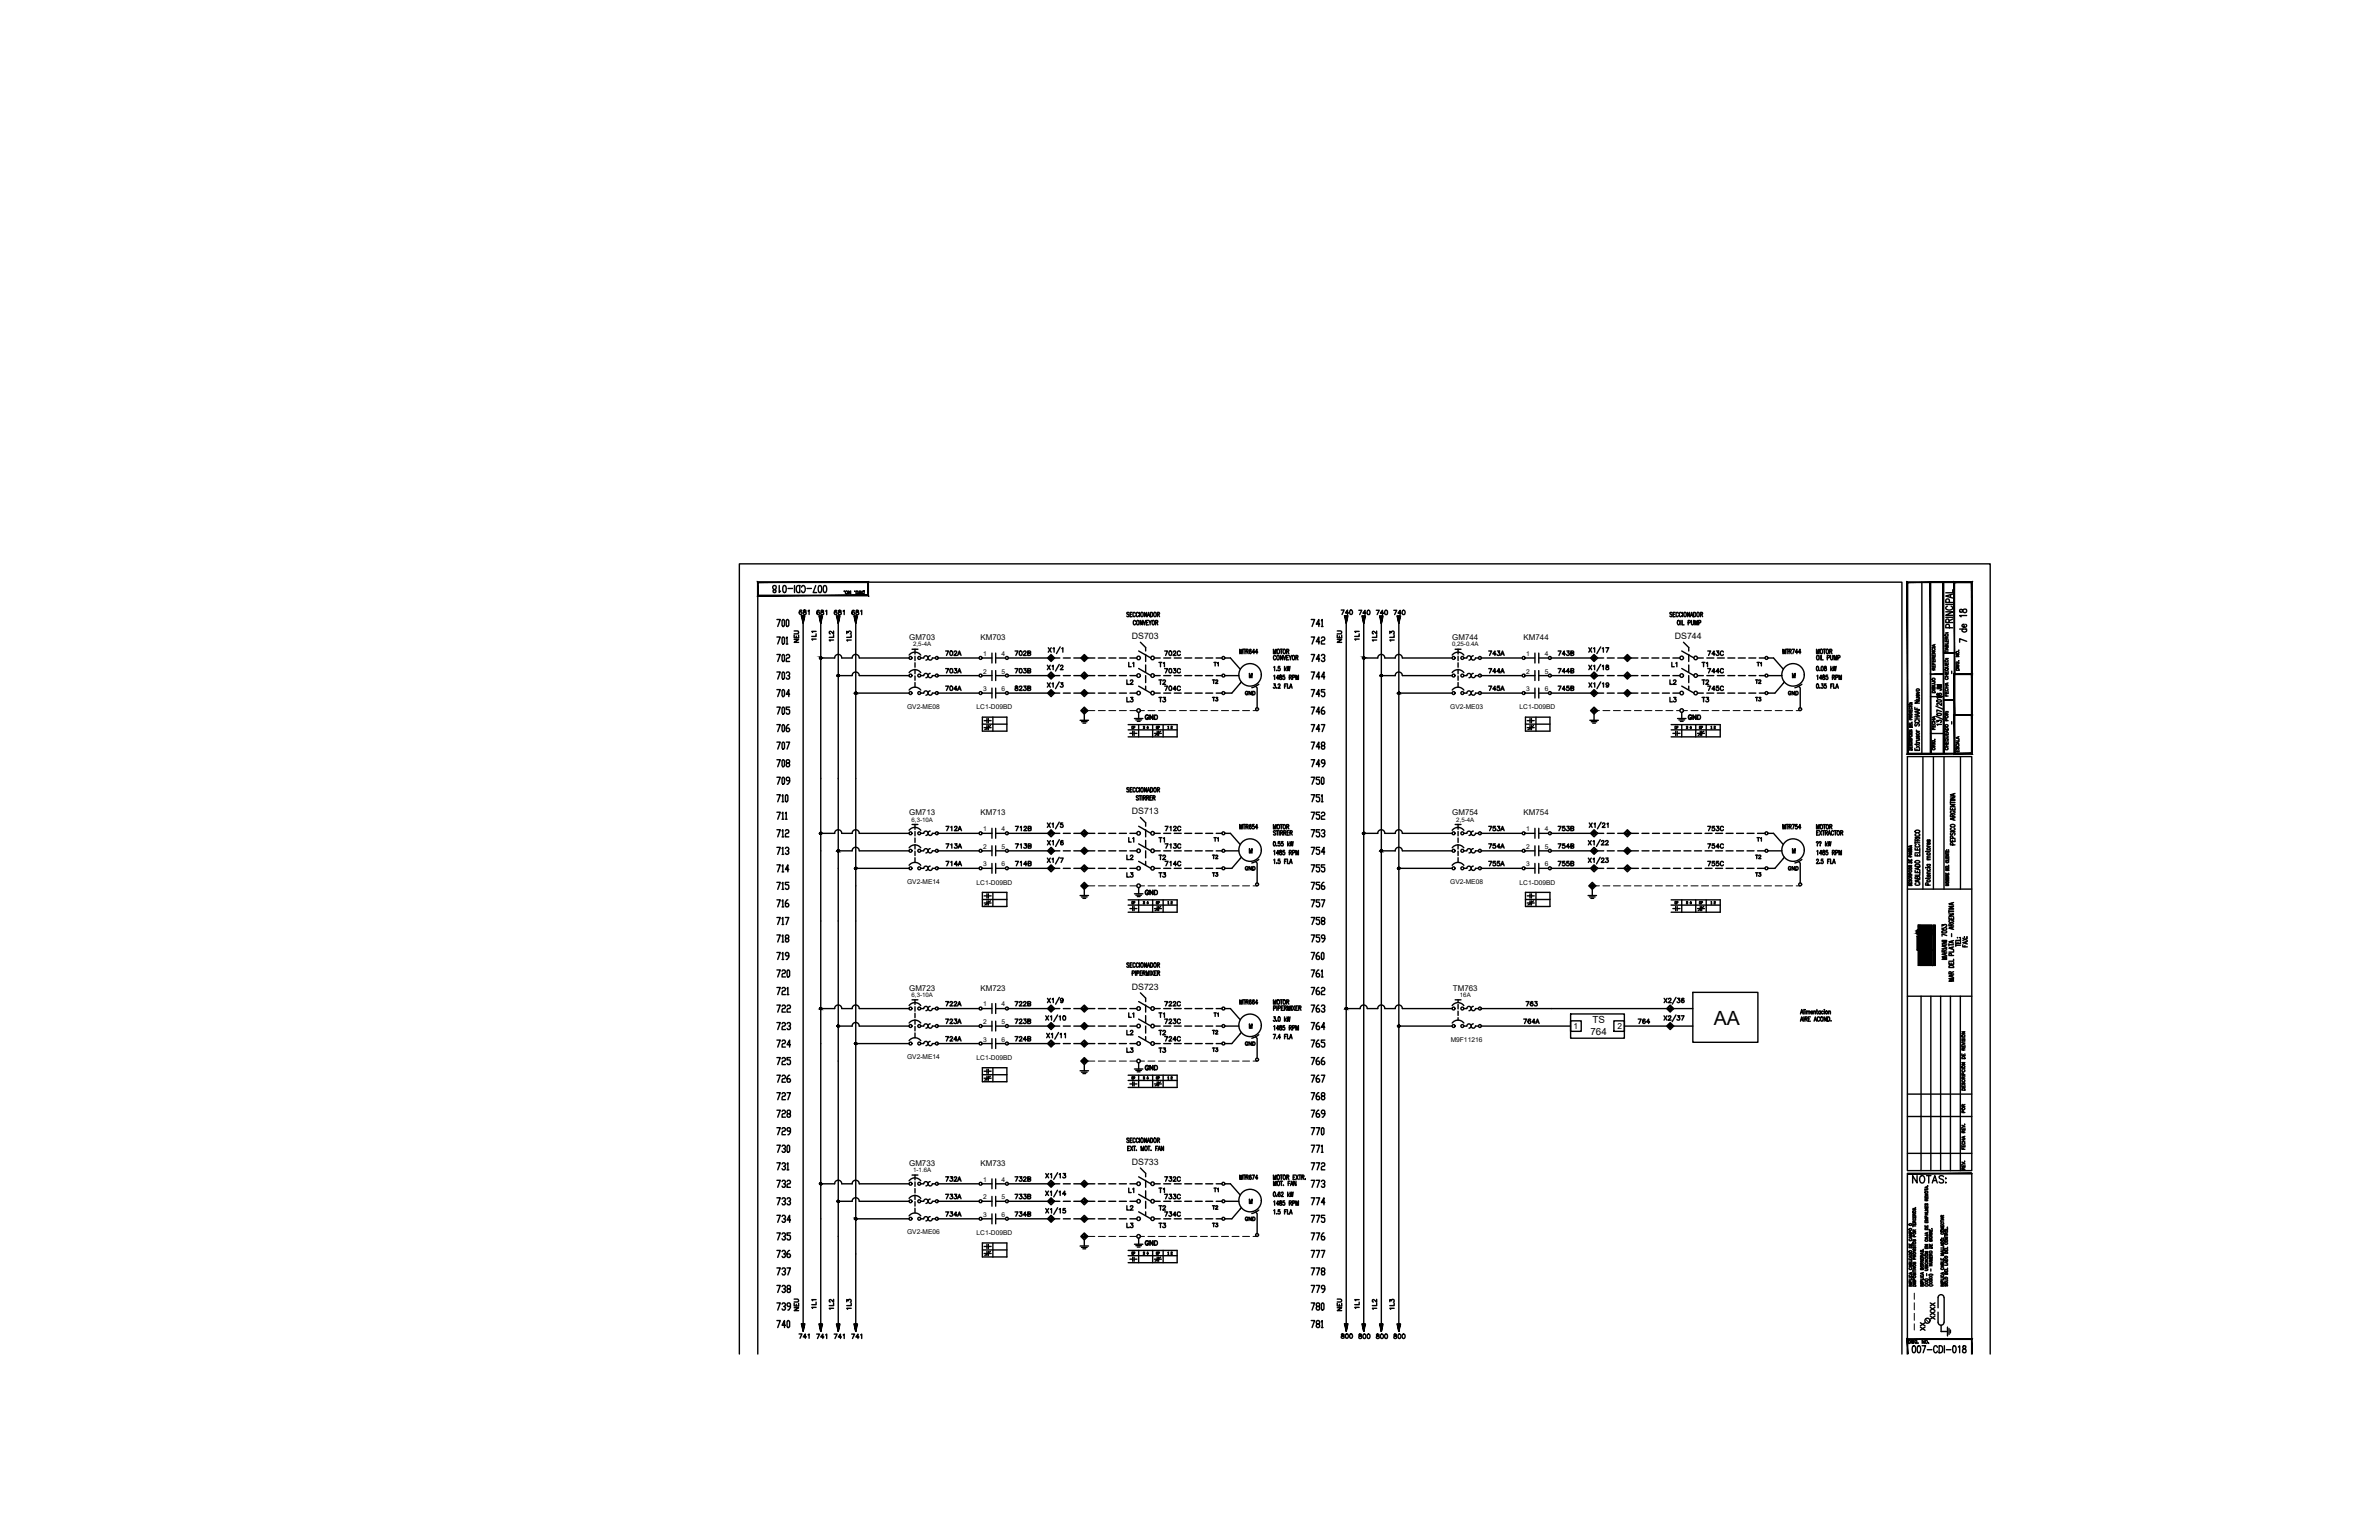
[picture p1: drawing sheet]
<svg xmlns="http://www.w3.org/2000/svg" width="432mm" height="279mm" viewBox="0 0 432 279" stroke-linecap="round" stroke-linejoin="round" font-family="sans-serif">
<defs><g id="words">
<g font-size="4">
<text x="207.1" y="154.2" transform="rotate(-90 207.1 154.2)">L1</text>
<text x="212.7" y="154.2" transform="rotate(-90 212.7 154.2)">T1</text>
<text x="203.6" y="160.5">L3</text>
<text x="203.6" y="157.3">L2</text>
<text x="209.5" y="160.5">T3</text>
<text x="209.5" y="157.3">T2</text>
<text x="207.1" y="163.7">GN</text>
<text x="207.1" y="185.9" transform="rotate(-90 207.1 185.9)">L1</text>
<text x="212.7" y="185.9" transform="rotate(-90 212.7 185.9)">T1</text>
<text x="203.6" y="189.1">L2</text>
<text x="209.5" y="189.1">T2</text>
<text x="203.6" y="192.3">L3</text>
<text x="209.5" y="192.3">T3</text>
<text x="237.1" y="213.4">772</text>
<text x="140.1" y="216.6">732</text>
<text x="140.1" y="219.8">733</text>
<text x="237.1" y="216.6">773</text>
<text x="237.1" y="219.8">774</text>
<text x="140.1" y="223">734</text>
<text x="140.1" y="226.1">735</text>
<text x="237.1" y="223">775</text>
<text x="237.1" y="226.1">776</text>
<text x="140.1" y="229.3">736</text>
<text x="140.1" y="232.5">737</text>
<text x="237.1" y="229.3">777</text>
<text x="237.1" y="232.5">778</text>
<text x="140.1" y="235.7">738</text>
<text x="140.1" y="238.8">739</text>
<text x="237.1" y="235.7">779</text>
<text x="237.1" y="238.8">780</text>
<text x="140.1" y="242">740</text>
</g>
<text font-size="3.6" x="311.1" y="186">AA</text>
<g font-size="3.5">
<text x="146" y="117.8" transform="rotate(-90 146 117.8)">NEU</text>
<text x="149.2" y="117.5" transform="rotate(-90 149.2 117.5)">1L1</text>
<text x="152.4" y="117.5" transform="rotate(-90 152.4 117.5)">1L2</text>
<text x="155.6" y="117.5" transform="rotate(-90 155.6 117.5)">1L3</text>
<text x="244.8" y="117.8" transform="rotate(-90 244.8 117.8)">NEU</text>
<text x="248" y="117.5" transform="rotate(-90 248 117.5)">1L1</text>
<text x="251.2" y="117.5" transform="rotate(-90 251.2 117.5)">1L2</text>
<text x="254.4" y="117.5" transform="rotate(-90 254.4 117.5)">1L3</text>
<text x="203.6" y="125.2">L2</text>
<text x="203.9" y="122.1">L1</text>
<text x="209.5" y="125.2">T2</text>
<text x="209.5" y="122.1">T1</text>
<text x="219.1" y="125.2">T2</text>
<text x="219.4" y="122.1">T1</text>
<text x="225.8" y="124.2">M</text>
<text x="302.3" y="125.2">L2</text>
<text x="302.7" y="122.1">L1</text>
<text x="308" y="125.2">T2</text>
<text x="308" y="122.1">T1</text>
<text x="320.7" y="125.2" transform="rotate(-90 320.7 125.2)">T2</text>
<text x="321" y="122.1" transform="rotate(-90 321 122.1)">T1</text>
<text x="203.6" y="128.4">L3</text>
<text x="207.1" y="131.6">GN</text>
<text x="209.5" y="128.4">T3</text>
<text x="219.1" y="128.4">T3</text>
<text x="225.1" y="127.4">GND</text>
<text x="302.3" y="128.4">L3</text>
<text x="305.5" y="131.6">GN</text>
<text x="308" y="128.4">T3</text>
<text x="320.7" y="128.4" transform="rotate(-90 320.7 128.4)">T3</text>
<text x="323.8" y="127.4">GND</text>
<text x="353.5" y="126.6" transform="rotate(-90 353.5 126.6)">JM</text>
<text x="219.4" y="153.8">T1</text>
<text x="225.8" y="155.9">M</text>
<text x="321" y="153.8" transform="rotate(-90 321 153.8)">T1</text>
<text x="219.1" y="160.2">T3</text>
<text x="219.1" y="157">T2</text>
<text x="225.1" y="159.1">GND</text>
<text x="317.9" y="157">T2</text>
<text x="320.7" y="160.2" transform="rotate(-90 320.7 160.2)">T3</text>
<text x="323.8" y="159.1">GND</text>
<text x="219.4" y="185.6">T1</text>
<text x="276.2" y="183.8">763</text>
<text x="219.1" y="191.9">T3</text>
<text x="219.1" y="188.7">T2</text>
<text x="225.1" y="190.9">GND</text>
<text x="225.8" y="187.7">M</text>
<text x="296.3" y="187">764</text>
<text x="203.6" y="220.8">L2</text>
<text x="203.9" y="217.7">L1</text>
<text x="209.5" y="220.8">T2</text>
<text x="209.5" y="217.7">T1</text>
<text x="225.8" y="219.4">M</text>
<text x="203.6" y="224">L3</text>
<text x="209.5" y="224">T3</text>
<text x="225.1" y="222.6">GND</text>
<text x="208.8" y="229">CP</text>
<text x="146" y="239.2" transform="rotate(-90 146 239.2)">NEU</text>
<text x="152.4" y="238.8" transform="rotate(-90 152.4 238.8)">1L2</text>
<text x="155.6" y="238.8" transform="rotate(-90 155.6 238.8)">1L3</text>
<text x="244.8" y="239.2" transform="rotate(-90 244.8 239.2)">NEU</text>
<text x="251.2" y="238.8" transform="rotate(-90 251.2 238.8)">1L2</text>
<text x="254.4" y="238.8" transform="rotate(-90 254.4 238.8)">1L3</text>
<text x="144.3" y="244.1">741</text>
<text x="147.5" y="244.1">741</text>
<text x="150.6" y="244.1">741</text>
<text x="153.8" y="244.1">741</text>
<text x="242.7" y="244.1">800</text>
<text x="245.9" y="244.1">800</text>
<text x="249.1" y="244.1">800</text>
<text x="252.2" y="244.1">800</text>
<text x="350.7" y="242.7" transform="rotate(-90 350.7 242.7)">XX</text>
</g>
<g font-size="3.1">
<text x="204.6" y="133.3">CP</text>
<text x="208.8" y="133.3">CP</text>
<text x="303" y="133.3">CP</text>
<text x="307.6" y="133.3">CP</text>
<text x="207.1" y="165.1" transform="rotate(-90 207.1 165.1)">CP</text>
<text x="208.8" y="165.1">CP</text>
<text x="303" y="165.1">CP</text>
<text x="310.1" y="165.1" transform="rotate(-90 310.1 165.1)">CP</text>
<text x="204.6" y="196.8">CP</text>
<text x="208.8" y="196.8">CP</text>
<text x="357.7" y="203.2" transform="rotate(-90 357.7 203.2)">POR</text>
<text x="219.1" y="220.5">T2</text>
<text x="219.4" y="217.3">T1</text>
<text x="219.1" y="223.7">T3</text>
<text x="207.1" y="229" transform="rotate(-90 207.1 229)">CP</text>
</g>
<g font-size="1.8">
<text x="289.1" y="185.7">TS</text>
<text x="288.7" y="187.8">764</text>
</g>
<g font-size="1.6">
<text x="205.4" y="116">DS703</text>
<text x="304" y="116">DS744</text>
<text x="205.4" y="147.8">DS713</text>
<text x="205.4" y="179.6">DS723</text>
<text x="205.4" y="211.4">DS733</text>
</g>
<g font-size="1.5">
<text x="285.6" y="186.6">1</text>
<text x="293.6" y="186.6">2</text>
</g>
<g font-size="1.4">
<text x="165" y="116.1">GM703</text>
<text x="178" y="116.1">KM703</text>
<text x="263.6" y="116.1">GM744</text>
<text x="276.5" y="116.1">KM744</text>
<text x="165" y="147.9">GM713</text>
<text x="178" y="147.9">KM713</text>
<text x="263.6" y="147.9">GM754</text>
<text x="276.5" y="147.9">KM754</text>
<text x="165" y="179.7">GM723</text>
<text x="178" y="179.7">KM723</text>
<text x="263.7" y="179.7">TM763</text>
<text x="165" y="211.5">GM733</text>
<text x="178" y="211.5">KM733</text>
</g>
<g font-size="1.2">
<text x="178.4" y="119">1</text>
<text x="181.8" y="119">4</text>
<text x="277" y="119">1</text>
<text x="280.4" y="119">4</text>
<text x="178.4" y="122.2">2</text>
<text x="178.4" y="125.4">3</text>
<text x="181.8" y="122.2">5</text>
<text x="181.8" y="125.4">6</text>
<text x="277" y="122.2">2</text>
<text x="277" y="125.4">3</text>
<text x="280.4" y="122.2">5</text>
<text x="280.4" y="125.4">6</text>
<text x="164.7" y="128.6">GV2-ME08</text>
<text x="177.2" y="128.7">LC1-D09BD</text>
<text x="263.2" y="128.6">GV2-ME03</text>
<text x="275.8" y="128.7">LC1-D09BD</text>
<text x="178.4" y="150.8">1</text>
<text x="178.4" y="154">2</text>
<text x="181.8" y="150.8">4</text>
<text x="181.8" y="154">5</text>
<text x="277" y="150.8">1</text>
<text x="277" y="154">2</text>
<text x="280.4" y="150.8">4</text>
<text x="280.4" y="154">5</text>
<text x="164.7" y="160.4">GV2-ME14</text>
<text x="177.2" y="160.5">LC1-D09BD</text>
<text x="178.4" y="157.2">3</text>
<text x="181.8" y="157.2">6</text>
<text x="263.2" y="160.4">GV2-ME08</text>
<text x="275.8" y="160.5">LC1-D09BD</text>
<text x="277" y="157.2">3</text>
<text x="280.4" y="157.2">6</text>
<text x="178.4" y="182.6">1</text>
<text x="178.4" y="185.8">2</text>
<text x="181.8" y="182.6">4</text>
<text x="181.8" y="185.8">5</text>
<text x="178.4" y="189">3</text>
<text x="181.8" y="189">6</text>
<text x="263.3" y="189">M9F11216</text>
<text x="164.7" y="192.2">GV2-ME14</text>
<text x="177.2" y="192.3">LC1-D09BD</text>
<text x="178.4" y="214.4">1</text>
<text x="181.8" y="214.4">4</text>
<text x="178.4" y="217.6">2</text>
<text x="178.4" y="220.8">3</text>
<text x="181.8" y="217.6">5</text>
<text x="181.8" y="220.8">6</text>
<text x="164.7" y="224">GV2-ME06</text>
<text x="177.2" y="224.1">LC1-D09BD</text>
</g>
<g font-size="1.1">
<text x="165.8" y="117.3">2,5-4A</text>
<text x="263.6" y="117.3">0,25-0.4A</text>
<text x="165.5" y="149.1">6,3-10A</text>
<text x="264.3" y="149.1">2,5-4A</text>
<text x="165.5" y="180.9">6,3-10A</text>
<text x="265" y="180.9">16A</text>
<text x="165.8" y="212.7">1-1.6A</text>
</g>
<text font-size=".6" x="350.5" y="168" transform="rotate(180 350.5 168)">control</text>
<text font-size=".4" x="351.2" y="173.4" transform="rotate(-90 351.2 173.4)">www.cdicontrol.com</text>
</g></defs>
<!-- layer: ECT_PAGE_LINENUMBER_TEXT -->
<g fill="none" stroke="#000" stroke-width=".25">
<path d="M141 112.4h.6l-.4 1.3M141 115.6h.6l-.4 1.2M141 118.7h.6l-.4 1.3M142.1 112.4l.3 .2v.9l-.2 .2-.3-.2v-.9zM142.1 115.6l.3 .2v.8l-.2 .2-.3-.2v-.8zM142.1 118.7l.3 .3v.8l-.2 .2-.3-.2v-.8zM142.7 119l.2-.3h.3l.1 .3-.1 .4h-.3l-.2 .2v.4h.6M238 112.4h.6l-.5 1.3M238 115.6h.6l-.5 1.2M238 118.7h.6l-.5 1.3M239.5 113.2h-.6l.5-.8v1.3M239.5 116.4h-.6l.5-.8v1.2"/>
<path d="M239.5 119.6h-.6l.5-.9v1.3M239.8 112.6l.2-.2v1.3M239.8 115.8l.2-.2h.3l.2 .2-.2 .4h-.3l-.2 .2v.4h.7M239.8 119l.2-.3h.3l.2 .5-.2 .2h-.2M239.8 113.7h.3M240.3 119.4l.2 .2-.2 .4h-.3l-.2-.2M141 121.9h.6l-.4 1.3M141 125.1h.6l-.4 1.3M141 128.3h.6l-.4 1.3M141 131.5h.6l-.4 1.2M141 134.6h.6l-.4 1.3M141 137.8h.6l-.4 1.3"/>
<path d="M142.1 121.9l.3 .2v.9l-.2 .2-.3-.2v-.9zM142.1 125.1l.3 .2v.9l-.2 .2-.3-.2v-.9zM142.1 128.3l.3 .2v.8l-.2 .3-.3-.3v-.8zM142.1 131.5l.3 .2v.8l-.2 .2-.3-.2v-.8zM142.1 134.6l.3 .3v.8l-.2 .2-.3-.2v-.8zM142.1 137.8l.3 .2v.9l-.2 .2-.3-.2v-.9zM142.7 122.1l.2-.2h.3l.1 .2-.1 .5h-.2M142.7 134.6h.6l-.4 1.3M142.9 138.5l-.2-.2 .2-.5h.3l.1 .2-.1 .5h-.3l-.2 .2 .2 .4h.3l.1-.2-.1-.4M143.2 122.6l.1 .2-.1 .4h-.3l-.2-.2M143.2 131.5h-.2l-.3 .4v.6l.2 .2h.3l.1-.2-.1-.4h-.5M143.3 126h-.6l.5-.9v1.3"/>
<path d="M143.3 128.3h-.6v.4h.5l.1 .2v.4l-.1 .3h-.3l-.2-.3M238 121.9h.6l-.5 1.3M238 125.1h.6l-.5 1.3M238 128.3h.6l-.5 1.3M238 131.5h.6l-.5 1.2M238 134.6h.6l-.5 1.3M238 137.8h.6l-.5 1.3M239.5 122.8h-.6l.5-.9v1.3M239.5 126h-.6l.5-.9v1.3M239.5 129.1h-.6l.5-.8v1.3M239.5 132.3h-.6l.5-.8v1.2M239.5 135.5h-.6l.5-.9v1.3"/>
<path d="M239.5 138.7h-.6l.5-.9v1.3M239.8 131.5h.7l-.5 1.2M240 135.3l-.2-.2 .2-.5h.3l.2 .3-.2 .4h-.3l-.2 .2 .2 .4h.3l.2-.2-.2-.4M240.3 128.3h-.2l-.3 .4v.6l.2 .3h.3l.2-.3-.2-.4h-.5M240.5 122.8h-.7l.5-.9v1.3M240.5 125.1h-.7v.4h.5l.2 .3v.4l-.2 .2h-.3l-.2-.2M240.5 138.5h-.5l-.2-.2 .2-.5h.3l.2 .2v.7l-.4 .4h-.1M141 141h.6l-.4 1.3M141 144.2h.6l-.4 1.3M141 147.4h.6l-.4 1.2M141 150.5h.6l-.4 1.3M141 153.7h.6l-.4 1.3"/>
<path d="M141 156.9h.6l-.4 1.3M141.9 144.4l.2-.2v1.3M141.9 147.6l.2-.2v1.2M141.9 150.7l.2-.2v1.3M141.9 153.9l.2-.2v1.3M141.9 157.1l.2-.2v1.3M141.9 145.5h.3M141.9 148.6h.3M141.9 151.8h.3M141.9 155h.3M141.9 158.2h.3M142.1 141l.3 .2v.9l-.2 .2-.3-.2v-.9z"/>
<path d="M142.6 147.6l.1-.2v1.2M142.6 150.7l.1-.2h.3l.2 .2-.2 .5h-.3l-.1 .2v.4h.6M142.6 153.9l.1-.2h.3l.2 .2v.3l-.3 .2M142.6 148.6h.3M142.7 144.2l.3 .2v.8l-.1 .3-.3-.3v-.8zM143 154.4l.2 .2-.2 .4h-.3l-.1-.2M143.2 157.8h-.6l.4-.9v1.3M143.3 141.6h-.4l-.2-.2 .2-.4h.3l.1 .2v.7l-.3 .4h-.1M238 141h.6l-.5 1.3M238 144.2h.6l-.5 1.3M238 147.4h.6l-.5 1.2M238 150.5h.6l-.5 1.3"/>
<path d="M238 153.7h.6l-.5 1.3M238 156.9h.6l-.5 1.3M239.5 141h-.6v.4h.5l.1 .2v.5l-.1 .2h-.3l-.2-.2M239.5 144.2h-.6v.4h.5l.1 .2v.4l-.1 .3h-.3l-.2-.3M239.5 147.4h-.6v.4h.5l.1 .2v.4l-.1 .2h-.3l-.2-.2M239.5 150.5h-.6v.5h.5l.1 .2v.4l-.1 .2h-.3l-.2-.2M239.5 153.7h-.6v.5h.5l.1 .2v.4l-.1 .2h-.3l-.2-.2M239.5 156.9h-.6v.4h.5l.1 .2v.5l-.1 .2h-.3l-.2-.2M239.8 144.4l.2-.2v1.3M239.8 147.6l.2-.2h.3l.2 .2-.2 .4h-.3l-.2 .2v.4h.7M239.8 150.7l.2-.2h.3l.2 .2-.2 .5h-.2M239.8 145.5h.3"/>
<path d="M240 141l.3 .2v.9l-.2 .2-.3-.2v-.9zM240.3 151.2l.2 .2-.2 .4h-.3l-.2-.2M240.5 154.6h-.7l.5-.9v1.3M240.5 156.9h-.7v.4h.5l.2 .2v.5l-.2 .2h-.3l-.2-.2M141 160.1h.6l-.4 1.3M141 163.3h.6l-.4 1.2M141 166.5h.6l-.4 1.2M141 169.6h.6l-.4 1.3M141 172.8h.6l-.4 1.3M141 176h.6l-.4 1.2M141 179.2h.6l-.4 1.2M141.9 160.3l.2-.2v1.3"/>
<path d="M141.9 163.5l.2-.2v1.2M141.9 166.7l.2-.2v1.2M141.9 169.8l.2-.2v1.3M141.9 173l.2-.2v1.3M141.9 176.2l.2-.2h.3l.2 .2-.2 .4h-.3l-.2 .2v.4h.7M141.9 179.4l.2-.2h.3l.2 .2-.2 .4h-.3l-.2 .2v.4h.7M141.9 161.4h.3M141.9 164.5h.3M141.9 167.7h.3M141.9 170.9h.3M141.9 174.1h.3M142.6 166.5h.6l-.5 1.2"/>
<path d="M142.7 170.3l-.1-.2 .1-.5h.3l.2 .2-.2 .5h-.3l-.1 .2 .1 .4h.3l.2-.2-.2-.4M142.9 179.4l.1-.2v1.2M143 163.3h-.1l-.3 .4v.6l.1 .2h.3l.2-.4-.2-.2h-.4M143 176h.2l.1 .2v.8l-.1 .2h-.2l-.1-.2v-.8zM143.2 160.1h-.6v.4h.4l.2 .2v.4l-.2 .3h-.3l-.1-.3M143.2 173.4h-.5l-.1-.2 .1-.4h.3l.2 .2v.7l-.3 .4h-.2M238 160.1h.6l-.5 1.3M238 163.3h.6l-.5 1.2M238 166.5h.6l-.5 1.2M238 169.6h.6l-.5 1.3M238 172.8h.6l-.5 1.3M238 176h.6l-.5 1.2"/>
<path d="M238 179.2h.6l-.5 1.2M239.4 172.8h-.2l-.3 .4v.7l.2 .2h.3l.1-.2-.1-.5h-.5M239.4 176h-.2l-.3 .4v.6l.2 .2h.3l.1-.2-.1-.4h-.5M239.4 179.2h-.2l-.3 .4v.6l.2 .2h.3l.1-.2-.1-.4h-.5M239.5 160.1h-.6v.4h.5l.1 .2v.4l-.1 .3h-.3l-.2-.3M239.5 163.3h-.6v.4h.5l.1 .2v.4l-.1 .2h-.3l-.2-.2M239.5 166.5h-.6v.4h.5l.1 .2v.4l-.1 .2h-.3l-.2-.2M239.5 169.6h-.6v.5h.5l.1 .2v.4l-.1 .2h-.3l-.2-.2M239.8 163.3h.7l-.5 1.2M239.8 176.2l.2-.2v1.2M239.8 179.4l.2-.2h.3l.2 .2-.2 .4h-.3l-.2 .2v.4h.7M239.8 177.2h.3"/>
<path d="M240 167.1l-.2-.2 .2-.4h.3l.2 .2-.2 .4h-.3l-.2 .2 .2 .4h.3l.2-.2-.2-.4M240 172.8l.3 .2v.9l-.2 .2-.3-.2v-.9zM240.3 160.1h-.2l-.3 .4v.6l.2 .3h.3l.2-.3-.2-.4h-.5M240.5 170.3h-.5l-.2-.2 .2-.5h.3l.2 .2v.7l-.4 .4h-.1M141 182.4h.6l-.4 1.2M141 185.5h.6l-.4 1.3M141 188.7h.6l-.4 1.3M141 191.9h.6l-.4 1.2M141 195.1h.6l-.4 1.2M141 198.2h.6l-.4 1.3M141.9 182.6l.2-.2h.3l.2 .2-.2 .4h-.3l-.2 .2v.4h.7M141.9 185.7l.2-.2h.3l.2 .2-.2 .5h-.3l-.2 .2v.4h.7"/>
<path d="M141.9 188.9l.2-.2h.3l.2 .2-.2 .4h-.3l-.2 .2v.5h.7M141.9 192.1l.2-.2h.3l.2 .2-.2 .4h-.3l-.2 .2v.4h.7M141.9 195.3l.2-.2h.3l.2 .2-.2 .4h-.3l-.2 .2v.4h.7M141.9 198.5l.2-.3h.3l.2 .3-.2 .4h-.3l-.2 .2v.4h.7M142.9 182.6l.1-.2h.3l.2 .2-.2 .4h-.3l-.1 .2v.4h.6M142.9 185.7l.1-.2h.3l.2 .4-.3 .3M142.9 198.2h.6l-.5 1.3M142.9 180.4h.3M143.3 186.2l.2 .2-.2 .4h-.3l-.1-.2M143.3 195.1h-.1l-.3 .4v.6l.1 .2h.3l.2-.2-.2-.4h-.4M143.5 189.5h-.6l.4-.8v1.3M143.5 191.9h-.6v.4h.4l.2 .2v.4l-.2 .2h-.3l-.1-.2"/>
<path d="M238 182.4h.6l-.5 1.2M238 185.5h.6l-.5 1.3M238 188.7h.6l-.5 1.3M238 191.9h.6l-.5 1.2M238 195.1h.6l-.5 1.2M238 198.2h.6l-.5 1.3M239.4 182.4h-.2l-.3 .4v.6l.2 .2h.3l.1-.2-.1-.4h-.5M239.4 185.5h-.2l-.3 .4v.7l.2 .2h.3l.1-.2-.1-.4h-.5M239.4 188.7h-.2l-.3 .4v.7l.2 .2h.3l.1-.2-.1-.5h-.5M239.4 191.9h-.2l-.3 .4v.6l.2 .2h.3l.1-.2-.1-.4h-.5M239.4 195.1h-.2l-.3 .4v.6l.2 .2h.3l.1-.2-.1-.4h-.5M239.4 198.2h-.2l-.3 .5v.6l.2 .2h.3l.1-.2-.1-.4h-.5"/>
<path d="M239.8 182.6l.2-.2h.3l.2 .2-.2 .4h-.2M239.8 195.1h.7l-.5 1.2M240 198.9l-.2-.2 .2-.5h.3l.2 .3-.2 .4h-.3l-.2 .2 .2 .4h.3l.2-.2-.2-.4M240.3 183l.2 .2-.2 .4h-.3l-.2-.2M240.3 191.9h-.2l-.3 .4v.6l.2 .2h.3l.2-.2-.2-.4h-.5M240.5 186.4h-.7l.5-.9v1.3M240.5 188.7h-.7v.4h.5l.2 .2v.5l-.2 .2h-.3l-.2-.2M141 201.4h.6l-.4 1.3M141 204.6h.6l-.4 1.3M141 207.8h.6l-.4 1.3M141 211h.6l-.4 1.2M141.9 201.6l.2-.2h.3l.2 .2-.2 .5h-.3l-.2 .2v.4h.7"/>
<path d="M141.9 204.8l.2-.2h.3l.2 .2-.2 .4h-.3l-.2 .2v.5h.7M141.9 208l.2-.2h.3l.2 .2v.2l-.4 .2M141.9 211.2l.2-.2h.3l.2 .2v.2l-.4 .2M142.4 208.4l.2 .2-.2 .5h-.3l-.2-.2M142.4 211.6l.2 .2-.2 .4h-.3l-.2-.2M142.9 211.2l.1-.2v1.2M143 202.1l-.1-.3 .1-.4h.3l.2 .2-.2 .5h-.3l-.1 .2 .1 .4h.3l.2-.2-.2-.4M143 207.8h.2l.1 .2v.9l-.1 .2h-.2l-.1-.2v-.9zM143.5 205.2h-.5l-.1-.2 .1-.4h.3l.2 .2v.6l-.3 .5h-.2M238 201.4h.6l-.5 1.3M238 204.6h.6l-.5 1.3M238 207.8h.6l-.5 1.3"/>
<path d="M238.9 204.6h.6l-.4 1.3M238.9 207.8h.6l-.4 1.3M239.4 201.4h-.2l-.3 .4v.7l.2 .2h.3l.1-.2-.1-.4h-.5M239.8 208l.2-.2v1.3M240 204.6l.3 .2v.9l-.2 .2-.3-.2v-.9zM240.5 202.1h-.5l-.2-.3 .2-.4h.3l.2 .2v.7l-.4 .4h-.1M238 239.6h.6l-.5 1.3M239.8 239.8l.2-.2v1.3M239.1 240.2l-.2-.2 .2-.4h.3l.1 .2-.1 .4h-.3l-.2 .2 .2 .5h.3l.1-.3-.1-.4M239.8 240.9h.3"/>
</g>
<!-- layer: ECT_DGRM_GRAF -->
<g fill="none" stroke="#000" stroke-width=".25">
<path d="M145.6 111.7l.2 1.4-.3-1.4h.6l-.3 1.4 .2-1.4M145.7 111.7l.1 1.3M145.8 111.7v1.4M148.8 111.8l.2 1.3-.3-1.3h.6l-.3 1.3 .2-1.3M148.9 111.8l.1 1.2M149 111.8v1.3M152 111.8l.1 1.3-.3-1.3h.7l-.4 1.3 .2-1.3M152.1 111.8v1.2M152.2 111.8l-.1 1.3M155.1 111.8l.2 1.3-.3-1.3h.6l-.3 1.3 .2-1.3M155.3 111.8v1.2M155.4 111.8l-.1 1.3"/>
<path d="M190.1 119.4l.7-.7 .6 .7-.6 .6zM191 119.2l-.5 .4M196.2 119.4l.6-.7 .6 .7-.6 .6zM197 119.2l-.4 .4M206.7 118.1l2.2 1.3M207 116.5l.9 1v.6M223.3 119.4l1.8 2M244.2 111.7l.1 1.4-.3-1.4h.7l-.4 1.4 .2-1.4M244.3 111.7v1.3M244.4 111.7l-.1 1.4M247.3 111.8l.2 1.3-.3-1.3h.6l-.3 1.3 .2-1.3M247.5 111.8v1.2"/>
<path d="M247.6 111.8l-.1 1.3M250.5 111.8l.2 1.3-.3-1.3h.6l-.3 1.3 .2-1.3M250.7 111.8v1.2M250.8 111.8l-.1 1.3M253.7 111.8l.2 1.3-.3-1.3h.6l-.3 1.3 .2-1.3M253.8 111.8l.1 1.2M254 111.8l-.1 1.3M288.7 119.4l.6-.7 .7 .7-.7 .6zM289.6 119.2l-.5 .4M294.7 119.4l.7-.7 .6 .7-.6 .6zM295.6 119.2l-.5 .4M305.2 118.1l2.3 1.3"/>
<path d="M305.6 116.5l.9 1v.6M321.9 119.4l1.8 2M178.3 130.1h4.5v2.6h-4.5M178.3 131.4h4.5M178.6 132h.5M178.6 130.7h.5M179.1 130.4v.7M179.1 131.6v.8M179.4 132h.5M179.4 130.7h.5M179.4 130.4v.7M179.4 131.6v.8"/>
<path d="M179.8 131.6l-1 .8M180.2 130.1v2.6M190.1 125.8l.7-.7 .6 .7-.6 .6zM190.8 121.9l.6 .7-.6 .6-.7-.6zM191 122.3l-.5 .5M191 125.5l-.5 .5M196 130.7h1.6M196.2 125.8l.6-.7 .6 .7-.6 .6zM196.2 128.9l.6-.6 .6 .6-.6 .7zM196.3 130.9h1M196.6 131.2h.5M196.8 121.9l.6 .7-.6 .6-.6-.6z"/>
<path d="M196.8 129.6v1.1M197 125.5l-.4 .5M197 122.3l-.4 .5M197 128.7l-.4 .5M204.8 131.5h8.9v2.2h-8.9M204.8 132.4h8.9M206.7 121.3l2.2 1.3M206.7 124.5l2.2 1.3M222.3 122.6h2.6M225.1 124l-1.5 1.8h-1.3M276.9 130.1h4.4v2.6h-4.4M276.9 131.4h4.4"/>
<path d="M277.2 132h.5M277.2 130.7h.5M277.7 130.4v.7M277.7 131.6v.8M278 130.4v.7M278 131.6v.8M278 132h.5M278 130.7h.5M278.3 131.6l-1 .8M278.8 130.1v2.6M288.6 130.7h1.5M288.7 128.9l.6-.6 .7 .6-.7 .7z"/>
<path d="M288.7 125.8l.6-.7 .7 .7-.7 .6zM288.8 130.9h1M289.1 131.2h.5M289.3 121.9l.7 .7-.7 .6-.6-.6zM289.3 129.6v1.1M289.6 128.7l-.5 .5M289.6 122.3l-.5 .5M289.6 125.5l-.5 .5M294.7 125.8l.7-.7 .6 .7-.6 .6zM295.4 121.9l.6 .7-.6 .6-.7-.6zM295.6 125.5l-.5 .5M295.6 122.3l-.5 .5"/>
<path d="M303.3 131.5h8.9v2.2h-8.9M303.3 132.4h8.9M305.2 121.3l2.3 1.3M305.2 124.5l2.3 1.3M320.9 122.6h2.5M323.7 124l-1.5 1.8h-1.3M190.1 154.4l.7-.7 .6 .7-.6 .6zM190.1 157.5l.7-.6 .6 .6-.6 .7zM190.8 150.5l.6 .7-.6 .6-.7-.6zM191 151l-.5 .4M191 154.1l-.5 .5M191 157.3l-.5 .5"/>
<path d="M196.2 157.5l.6-.6 .6 .6-.6 .7zM196.2 154.4l.6-.7 .6 .7-.6 .6zM196.8 150.5l.6 .7-.6 .6-.6-.6zM197 157.3l-.4 .5M197 154.1l-.4 .5M197 151l-.4 .4M206.7 153.1l2.2 1.3M206.7 149.9l2.2 1.3M206.7 156.3l2.2 1.2M207 148.3l.9 1v.6M222.3 154.4h2.6M223.3 151.2l1.8 2"/>
<path d="M225.1 155.8l-1.5 1.7h-1.3M288.7 154.4l.6-.7 .7 .7-.7 .6zM288.7 157.5l.6-.6 .7 .6-.7 .7zM289.3 150.5l.7 .7-.7 .6-.6-.6zM289.6 151l-.5 .4M289.6 154.1l-.5 .5M289.6 157.3l-.5 .5M294.7 157.5l.7-.6 .6 .6-.6 .7zM294.7 154.4l.7-.7 .6 .7-.6 .6zM295.4 150.5l.6 .7-.6 .6-.7-.6zM295.6 157.3l-.5 .5M295.6 154.1l-.5 .5"/>
<path d="M295.6 151l-.5 .4M320.9 154.4h2.5M321.9 151.2l1.8 2M323.7 155.8l-1.5 1.7h-1.3M178.3 161.9h4.5v2.6h-4.5M178.3 163.2h4.5M178.6 163.8h.5M178.6 162.5h.5M179.1 162.2v.7M179.1 163.4v.8M179.4 162.2v.7M179.4 163.4v.8"/>
<path d="M179.4 163.8h.5M179.4 162.5h.5M179.8 163.4l-1 .8M180.2 161.9v2.6M196 162.5h1.6M196.2 160.7l.6-.6 .6 .6-.6 .7zM196.3 162.7h1M196.6 163h.5M196.8 161.4v1.1M197 160.5l-.4 .5M204.8 163.3h8.9v2.2h-8.9M204.8 164.2h8.9"/>
<path d="M276.9 161.9h4.4v2.6h-4.4M276.9 163.2h4.4M277.2 163.8h.5M277.2 162.5h.5M277.7 162.2v.7M277.7 163.4v.8M278 162.2v.7M278 163.4v.8M278 163.8h.5M278 162.5h.5M278.3 163.4l-1 .8M278.8 161.9v2.6"/>
<path d="M288.2 162.5h1.6M288.4 160.7l.6-.6 .6 .6-.6 .7zM288.5 162.7h1M288.8 163h.5M289 161.4v1.1M289.2 160.5l-.4 .5M303.3 163.3h8.9v2.2h-8.9M303.3 164.2h8.9M178.3 193.7h4.5v2.6h-4.5M178.3 195h4.5M178.6 195.6h.5M178.6 194.4h.5"/>
<path d="M179.1 194v.7M179.1 195.2v.8M179.4 194v.7M179.4 195.2v.8M179.4 195.6h.5M179.4 194.4h.5M179.8 195.2l-1 .8M180.2 193.7v2.6M190.1 183l.7-.6 .6 .6-.6 .6zM190.1 186.2l.7-.7 .6 .7-.6 .6zM190.1 189.3l.7-.6 .6 .6-.6 .7zM191 182.8l-.5 .4"/>
<path d="M191 185.9l-.5 .5M191 189.1l-.5 .5M196 194.3h1.6M196.2 189.3l.6-.6 .6 .6-.6 .7zM196.2 186.2l.6-.7 .6 .7-.6 .6zM196.2 183l.6-.6 .6 .6-.6 .6zM196.2 192.5l.6-.6 .6 .6-.6 .6zM196.3 194.5h1M196.6 194.8h.5M196.8 193.1v1.2M197 189.1l-.4 .5M197 185.9l-.4 .5"/>
<path d="M197 182.8l-.4 .4M197 192.3l-.4 .4M204.8 195.1h8.9v2.2h-8.9M204.8 196h8.9M206.7 192.8v1.2M206.7 184.9l2.2 1.3M206.7 181.7l2.2 1.3M206.7 188.1l2.2 1.2M207 180.1l.9 1v.6M222.3 186.2h2.6M223.3 183l1.8 2M225.1 187.6l-1.5 1.7h-1.3"/>
<path d="M302.5 183l.6-.6 .7 .6-.7 .6zM302.5 186.2l.6-.7 .7 .7-.7 .6zM303.4 182.8l-.5 .4M303.4 185.9l-.5 .5M190.1 214.8l.7-.7 .6 .7-.6 .6zM190.1 218l.7-.7 .6 .7-.6 .6zM191 214.5l-.5 .5M191 217.7l-.5 .5M196.2 218l.6-.7 .6 .7-.6 .6zM196.2 214.8l.6-.7 .6 .7-.6 .6zM197 217.7l-.4 .5M197 214.5l-.4 .5"/>
<path d="M206.7 216.7l2.2 1.3M206.7 213.5l2.2 1.3M206.7 219.9l2.2 1.2M207 211.9l.9 1v.6M222.3 218h2.6M223.3 214.8l1.8 2M225.1 219.4l-1.5 1.7h-1.3M178.3 225.5h4.5v2.5h-4.5M178.3 226.8h4.5M178.6 227.4h.5M178.6 226.1h.5M179.1 225.8v.7"/>
<path d="M179.1 227v.8M179.4 225.8v.7M179.4 227v.8M179.4 227.4h.5M179.4 226.1h.5M179.8 227l-1 .8M180.2 225.5v2.5M190.1 221.1l.7-.6 .6 .6-.6 .7zM191 220.9l-.5 .5M196 226.1h1.6M196.2 221.1l.6-.6 .6 .6-.6 .7zM196.2 224.3l.6-.6 .6 .6-.6 .7z"/>
<path d="M196.3 226.3h1M196.6 226.6h.5M196.8 225v1.1M197 220.9l-.4 .5M197 224.1l-.4 .4M204.8 226.9h8.9v2.2h-8.9M204.8 227.8h8.9M206.7 224.6v1.1M352.3 241.6h1.2M353.5 240.8v1.6M353.8 241v1.1M354 241.3v.5"/>
<circle cx="190.8" cy="119.4" r=".33"/>
<circle cx="196.8" cy="119.4" r=".33"/>
<circle cx="289.3" cy="119.4" r=".33"/>
<circle cx="295.4" cy="119.4" r=".33"/>
<circle cx="190.8" cy="125.7" r=".33"/>
<circle cx="190.8" cy="122.6" r=".33"/>
<circle cx="196.8" cy="125.7" r=".33"/>
<circle cx="196.8" cy="122.6" r=".33"/>
<circle cx="196.8" cy="128.9" r=".33"/>
<circle cx="228.2" cy="128.7" r=".26"/>
<circle cx="289.3" cy="122.6" r=".33"/>
<circle cx="289.3" cy="125.7" r=".33"/>
<circle cx="289.3" cy="128.9" r=".33"/>
<circle cx="295.4" cy="125.7" r=".33"/>
<circle cx="295.4" cy="122.6" r=".33"/>
<circle cx="325.4" cy="122.4" r="2.04"/>
<circle cx="326.7" cy="128.7" r=".26"/>
<circle cx="190.8" cy="151.2" r=".33"/>
<circle cx="190.8" cy="154.4" r=".33"/>
<circle cx="190.8" cy="157.5" r=".33"/>
<circle cx="196.8" cy="157.5" r=".33"/>
<circle cx="196.8" cy="154.4" r=".33"/>
<circle cx="196.8" cy="151.2" r=".33"/>
<circle cx="289.3" cy="151.2" r=".33"/>
<circle cx="289.3" cy="157.5" r=".33"/>
<circle cx="289.3" cy="154.4" r=".33"/>
<circle cx="295.4" cy="157.5" r=".33"/>
<circle cx="295.4" cy="151.2" r=".33"/>
<circle cx="295.4" cy="154.4" r=".33"/>
<circle cx="325.4" cy="154.2" r="2.04"/>
<circle cx="196.8" cy="160.7" r=".33"/>
<circle cx="228.2" cy="160.5" r=".26"/>
<circle cx="289" cy="160.7" r=".33"/>
<circle cx="326.7" cy="160.5" r=".26"/>
<circle cx="190.8" cy="189.3" r=".33"/>
<circle cx="190.8" cy="183" r=".33"/>
<circle cx="190.8" cy="186.2" r=".33"/>
<circle cx="196.8" cy="192.5" r=".33"/>
<circle cx="196.8" cy="183" r=".33"/>
<circle cx="196.8" cy="186.2" r=".33"/>
<circle cx="196.8" cy="189.3" r=".33"/>
<circle cx="228.2" cy="192.2" r=".26"/>
<circle cx="303.1" cy="186.2" r=".33"/>
<circle cx="303.1" cy="183" r=".33"/>
<circle cx="190.8" cy="214.8" r=".33"/>
<circle cx="190.8" cy="217.9" r=".33"/>
<circle cx="196.8" cy="214.8" r=".33"/>
<circle cx="196.8" cy="217.9" r=".33"/>
<circle cx="190.8" cy="221.1" r=".33"/>
<circle cx="196.8" cy="224.3" r=".33"/>
<circle cx="196.8" cy="221.1" r=".33"/>
<circle cx="228.2" cy="224.1" r=".26"/>
</g>
<!-- layer: ECT_DGRM_XREF_TEXT -->
<g fill="none" stroke="#000" stroke-width=".25">
<path d="M145.5 110.8v-.1a.35 .35 0 0 0-.5 .4 .35 .35 0 0 0 .5 .3 .25 .25 0 0 0-.1-.4 .25 .25 0 0 0-.3 .2M145.9 110.7v.3l.4 .2a.25 .25 0 0 1-.3 .3 .25 .25 0 0 1-.2-.4l.5-.2v-.2zM146.7 110.8l.2-.1v.8M148.7 110.8a.35 .35 0 0 0-.5 .3 .35 .35 0 0 0 .5 .3 .25 .25 0 0 0-.1-.4 .25 .25 0 0 0-.3 .3M149.1 110.8l-.1 .1a.46 .46 0 0 1 .5 .5l-.4 .1a.33 .33 0 0 1 0-.4 .33 .33 0 0 1 .3-.1v-.2zM149.9 110.9l.2-.2v.8M151.9 110.8l-.2-.1a.38 .38 0 0 0-.3 .4 .38 .38 0 0 0 .4 .4 .25 .25 0 0 0 0-.4 .25 .25 0 0 0-.4 .2M152.2 110.8v.1a.46 .46 0 0 1 .5 .5h-.5v-.2l.5-.3-.2-.2zM153 110.9l.2-.2v.8M155.1 110.8h-.1a.36 .36 0 0 0-.4 .3 .36 .36 0 0 0 .4 .4 .25 .25 0 0 0 0-.4 .25 .25 0 0 0-.4 .2M155.4 110.8v.2a.33 .33 0 0 1 .4 .1 .33 .33 0 0 1 0 .4h-.4a.34 .34 0 0 1 0-.4 .34 .34 0 0 1 .4-.1v-.2zM156.2 110.9l.2-.2v.8"/>
<path d="M243.4 110.7h.6l-.4 .8M244.8 111.2h-.6l.4-.5v.8M245.1 110.7a.36 .36 0 0 1 .4 .4 .36 .36 0 0 1-.4 .3l-.1-.3zM246.6 110.7h.6l-.4 .8M247.9 111.3h-.5l.4-.6v.8M248.2 110.8a.37 .37 0 0 1 .5 .3 .37 .37 0 0 1-.5 .4l-.1-.3zM249.8 110.7h.5l-.3 .8M251.1 111.3h-.6l.4-.6v.8M251.4 110.8a.36 .36 0 0 1 .4 .3 .36 .36 0 0 1-.4 .4l-.1-.3zM253 110.7h.5l-.4 .8M254.3 111.3h-.6l.4-.6v.8"/>
<circle cx="254.8" cy="111.1" r=".36"/>
</g>
<!-- layer: ECT_CONN_GENERAL_WIRES -->
<g fill="none" stroke="#000" stroke-width=".25">
<path d="M145.8 113v127.2M149 119.4h2.5a.65 .65 0 0 1 .6-.7 .65 .65 0 0 1 .7 .7h1.9a.64 .64 0 0 1 .6-.7 .64 .64 0 0 1 .7 .7h9M149 113.1v127.1M152.1 113.1v127.1M155.3 113.1v127.1M170.3 119.4h7.4M183 119.4h7.1M191.1 119.4h1.3M193 119.4h1.3M194.9 119.4h1.3M197.4 119.4h1.3M199.3 119.4h1.3"/>
<path d="M201.3 119.4h1.2M213.1 119.4h1.3M215 119.4h1.3M216.9 119.4h1.3M244.3 113v127.2M247.5 113v128.6M247.5 119.4h2.6a.65 .65 0 0 1 .6-.7 .65 .65 0 0 1 .7 .7h1.9a.64 .64 0 0 1 .6-.7 .64 .64 0 0 1 .6 .7h9.1M250.7 113v128.5M253.9 113v128.6M268.9 119.4h7.4M281.6 119.4h7.1M290 119.4h1.1"/>
<path d="M291.7 119.4h1.3M293.6 119.4h1.1M296 119.4h1.3M297.9 119.4h1.3M299.8 119.4h1.3M311.7 119.4h1.3M313.6 119.4h1.3M315.5 119.4h1.3M152.1 122.6h2.6a.65 .65 0 0 1 .6-.7 .65 .65 0 0 1 .7 .7h9M155.3 125.8h9.7M170.3 125.8h7.4M170.3 122.6h7.4"/>
<path d="M183 125.8h7.1M183 122.6h7.1M191.1 125.8h1.3M191.1 122.6h1.3M193 125.8h1.3M193 122.6h1.3M194.9 125.8h1.3M194.9 122.6h1.3M197.4 125.8h1.3M197.4 122.6h1.3M199.3 125.8h1.3M199.3 122.6h1.3"/>
<path d="M201.3 125.8h1.2M201.3 122.6h1.2M213.1 125.8h1.3M213.1 122.6h1.3M215 125.8h1.3M215 122.6h1.3M216.9 125.8h1.3M216.9 122.6h1.3M250.7 122.6h2.5a.65 .65 0 0 1 .7-.7 .65 .65 0 0 1 .6 .7h9.1M253.9 125.8h9.7M268.9 125.8h7.4M268.9 122.6h7.4"/>
<path d="M281.6 125.8h7.1M281.6 122.6h7.1M290 125.8h1.1M290 122.6h1.1M291.7 125.8h1.3M291.7 122.6h1.3M293.6 125.8h1.1M293.6 122.6h1.1M296 125.8h1.3M296 122.6h1.3M297.9 125.8h1.3M297.9 122.6h1.3"/>
<path d="M299.8 125.8h1.3M299.8 122.6h1.3M311.7 125.8h1.3M311.7 122.6h1.3M313.6 125.8h1.3M313.6 122.6h1.3M315.5 125.8h1.3M315.5 122.6h1.3M149 151.2h2.5a.65 .65 0 0 1 .6-.7 .65 .65 0 0 1 .7 .7h1.9a.64 .64 0 0 1 .6-.7 .64 .64 0 0 1 .7 .7h9M152.1 154.4h2.6a.65 .65 0 0 1 .6-.7 .65 .65 0 0 1 .7 .7h9M155.3 157.5h9.7M170.3 151.2h7.4"/>
<path d="M170.3 157.5h7.4M170.3 154.4h7.4M183 151.2h7.1M183 157.5h7.1M183 154.4h7.1M191.1 151.2h1.3M191.1 157.5h1.3M191.1 154.4h1.3M193 151.2h1.3M193 157.5h1.3M193 154.4h1.3M194.9 151.2h1.3"/>
<path d="M194.9 157.5h1.3M194.9 154.4h1.3M197.4 151.2h1.3M197.4 157.5h1.3M197.4 154.4h1.3M199.3 151.2h1.3M199.3 157.5h1.3M199.3 154.4h1.3M201.3 151.2h1.2M201.3 157.5h1.2M201.3 154.4h1.2M213.1 151.2h1.3"/>
<path d="M213.1 157.5h1.3M213.1 154.4h1.3M215 151.2h1.3M215 157.5h1.3M215 154.4h1.3M216.9 151.2h1.3M216.9 157.5h1.3M216.9 154.4h1.3M247.5 151.2h2.6a.65 .65 0 0 1 .6-.7 .65 .65 0 0 1 .7 .7h1.9a.64 .64 0 0 1 .6-.7 .64 .64 0 0 1 .6 .7h9.1M250.7 154.4h2.5a.65 .65 0 0 1 .7-.7 .65 .65 0 0 1 .6 .7h9.1M253.9 157.5h9.7M268.9 151.2h7.4"/>
<path d="M268.9 157.5h7.4M268.9 154.4h7.4M281.6 151.2h7.1M281.6 157.5h7.1M281.6 154.4h7.1M290 151.2h1.1M290 157.5h1.1M290 154.4h1.1M291.7 151.2h1.3M291.7 157.5h1.3M291.7 154.4h1.3M293.6 151.2h1.1"/>
<path d="M293.6 157.5h1.1M293.6 154.4h1.1M296 151.2h1.4M296 157.5h1.4M296 154.4h1.4M298 151.2h1.3M298 157.5h1.3M298 154.4h1.3M299.9 151.2h1.3M299.9 157.5h1.3M299.9 154.4h1.3M301.8 151.2h1.3"/>
<path d="M301.8 157.5h1.3M301.8 154.4h1.3M303.7 151.2h1.3M303.7 157.5h1.3M303.7 154.4h1.3M305.6 151.2h1.3M305.6 157.5h1.3M305.6 154.4h1.3M307.6 151.2h1.2M307.6 157.5h1.2M307.6 154.4h1.2M309.5 151.2h1.2"/>
<path d="M309.5 157.5h1.2M309.5 154.4h1.2M311.4 151.2h1.3M311.4 157.5h1.3M311.4 154.4h1.3M313.3 151.2h1.3M313.3 157.5h1.3M313.3 154.4h1.3M315.2 151.2h1.3M315.2 157.5h1.3M315.2 154.4h1.3M149 183h2.5"/>
<path d="M151.5 183a.65 .65 0 0 1 .6-.7 .65 .65 0 0 1 .7 .7M152.1 186.2h2.6M152.8 183h1.9M154.7 183a.65 .65 0 0 1 .6-.7 .65 .65 0 0 1 .7 .7M154.7 186.2a.65 .65 0 0 1 .6-.7 .65 .65 0 0 1 .7 .7M155.3 189.3h9.7M156 183h9M156 186.2h9M170.3 183h7.4M170.3 189.3h7.4M170.3 186.2h7.4M183 183h7.1"/>
<path d="M183 189.3h7.1M183 186.2h7.1M191.1 183h1.3M191.1 189.3h1.3M191.1 186.2h1.3M193 183h1.3M193 189.3h1.3M193 186.2h1.3M194.9 183h1.3M194.9 189.3h1.3M194.9 186.2h1.3M197.4 183h1.3"/>
<path d="M197.4 189.3h1.3M197.4 186.2h1.3M199.3 183h1.3M199.3 189.3h1.3M199.3 186.2h1.3M201.3 183h1.2M201.3 189.3h1.2M201.3 186.2h1.2M213.1 183h1.3M213.1 189.3h1.3M213.1 186.2h1.3M215 183h1.3"/>
<path d="M215 189.3h1.3M215 186.2h1.3M216.9 183h1.3M216.9 189.3h1.3M216.9 186.2h1.3M248.2 183h1.9M250.1 183a.65 .65 0 0 1 .6-.7 .65 .65 0 0 1 .7 .7M251.4 183h1.9M253.2 183a.65 .65 0 0 1 .7-.7 .65 .65 0 0 1 .6 .7M254.5 183h9.1M268.9 183h33.6M268.9 186.2h16.2"/>
<path d="M149 214.8h2.5a.65 .65 0 0 1 .6-.7 .65 .65 0 0 1 .7 .7h1.9a.64 .64 0 0 1 .6-.7 .64 .64 0 0 1 .7 .7h9M152.1 218l2.6-.1a.65 .65 0 0 1 .6-.6 .65 .65 0 0 1 .7 .6l9 .1M170.3 214.8h7.4M170.3 218h7.4M183 214.8h7.1M183 218h7.1M191.1 214.8h1.3M191.1 218h1.3M193 214.8h1.3M193 218h1.3M194.9 214.8h1.3M194.9 218h1.3"/>
<path d="M197.4 214.8h1.3M197.4 218h1.3M199.3 214.8h1.3M199.3 218h1.3M201.3 214.8h1.2M201.3 218h1.2M213.1 214.8h1.3M213.1 218h1.3M215 214.8h1.3M215 218h1.3M216.9 214.8h1.3M216.9 218h1.3"/>
<path d="M155.3 221.1h9.7M170.3 221.1h7.4M183 221.1h7.1M191.1 221.1h1.3M193 221.1h1.3M194.9 221.1h1.3M197.4 221.1h1.3M199.3 221.1h1.3M201.3 221.1h1.2M213.1 221.1h1.3M215 221.1h1.3M216.9 221.1h1.3"/>
</g>
<!-- layer: 0 -->
<g fill="none" stroke="#000" stroke-width=".25">
<path d="M140.3 106.3a.37 .37 0 0 1 .6 .1 .37 .37 0 0 1-.3 .6l-.3 .2 .2 .3 .3-.1v-.2l-.5-.4zM141.4 106.2v1.3l.3-.2M142.2 106.3l.2-.1a.86 .86 0 0 1 0 1.3l-.2-.1-.1-.1zM143 106.8h.8M144.2 106.2v1.3M144.7 106.3l.5-.1v1.3a.69 .69 0 0 1-.7-.4 .69 .69 0 0 1 .2-.8zM145.5 106.5a.35 .35 0 0 1 .4-.3 .35 .35 0 0 1 .3 .5v.3a.35 .35 0 0 1-.3 .5 .35 .35 0 0 1-.4-.3M146.5 106.8h.8M148.1 106.2l-.5 1.3h.6M148.6 106.3l.3-.1a.86 .86 0 0 1 0 1.3l-.3-.1-.1-.1zM149.5 106.3l.2-.1a.73 .73 0 0 1 0 1.3l-.2-.1-.1-.4zM353.2 111h1.2l-1.2 .6h1.2"/>
<path d="M353.2 112h1.2M353.2 109.7h1.2M353.5 110a.36 .36 0 0 0-.3 .4 .36 .36 0 0 0 .5 .3h.2a.36 .36 0 0 0 .5-.3 .36 .36 0 0 0-.3-.4M353.8 112.9l-.1-.5h-.5v.5h1.2M353.8 113.9l-.1-.6h-.5v.6h1.2M353.8 109.3l-.1-.6-.5 .1v.5h1.2M354 107.9v.5M354.4 107.8l-1.2 .3 1.2 .4M354.4 107v.5h-1.2M354.4 112.3l-.6 .3M355.7 114.1h1.3M355.7 110.6v.4h.4a.43 .43 0 0 1 .4-.5 .43 .43 0 0 1 .5 .4 .46 .46 0 0 1-.6 .2 .46 .46 0 0 1-.3-.5z"/>
<path d="M356.3 114.1l-.1 .1a.38 .38 0 0 0 .3 .5 .38 .38 0 0 0 .4-.5l-.1-.1M356.8 113.3l.1 .1a.38 .38 0 0 1-.4 .4 .38 .38 0 0 1-.3-.4l.3-.1v.5M357 116.4l-1.3-.5v.6M357 111.7h-1.3l.2 .2M178.3 130.1v2.6M276.9 130.1v2.6M347.6 135.8v.3h.8v-.3M347.6 128.3v.4h.8M347.6 127.1h.8l-.8 .5h.8M347.6 130.5h.8M347.6 130h.8M347.7 131.3l-.1 .1 .1 .3h.2l.2-.4 .3 .1-.1 .3"/>
<path d="M347.7 130.7a.23 .23 0 0 0-.1 .3 .23 .23 0 0 0 .3 .1h.2a.23 .23 0 0 0 .3-.1 .23 .23 0 0 0-.2-.3M347.8 134.5l.3 .2M347.8 132.5l.3 .2M347.8 125.5l.6 .2-.6 .2M347.8 135.3l.6 .3M347.8 134.9v.2M347.8 134.7h.6M347.8 134h.6M347.8 132.7h.6M347.8 126.6h.6M347.9 133.5l-.1 .1 .1 .2 .2-.3h.2v.3M347.9 128.5v.2"/>
<path d="M347.9 130v.5M347.9 135.9v.2M348.1 129v.3M348.1 129.5v.3M348.2 134l.2 .2-.1 .1h-.5M348.2 126.6l.2 .1-.1 .2h-.5M348.3 126v.1a.24 .24 0 0 1-.2 .3 .24 .24 0 0 1-.2-.4h.2v.4M348.4 134.9l-.1 .1h-.7M348.4 129.4l-.8 .2 .8 .3M348.4 128.9l-.8 .2 .8 .2M348.4 135.3l-.6 .3M351.4 130l1.3 .5"/>
<path d="M351.4 128.1l1.3 .6M351.6 131v-.3l.3 .2a.23 .23 0 0 1 .3-.2 .23 .23 0 0 1 0 .4M351.6 129.5l.4-.1 .4 .2a.48 .48 0 0 1-.8 0zM352.4 131.4h-.8l.1 .2M352.4 129.1l-.8-.3v.4M352.4 127.6v.4l-.4-.3a.22 .22 0 0 0-.4-.1 .22 .22 0 0 0 .1 .4M347.6 157.9v.4h.8v-.4M347.6 154.9v.4h.8v-.4M347.6 153.8v.4h.8v-.4M347.6 152.9h.8M347.6 152.7v.4M347.6 151.9h.8"/>
<path d="M347.6 156.9a.48 .48 0 0 1 .8 .3h-.8zM347.6 156.2a.42 .42 0 0 1 .5-.1 .42 .42 0 0 1 .3 .4 .42 .42 0 0 1-.5 .1 .42 .42 0 0 1-.3-.4zM347.6 150.7a.42 .42 0 0 1 .5-.1 .42 .42 0 0 1 .3 .4 .42 .42 0 0 1-.5 .1 .42 .42 0 0 1-.3-.4zM347.8 153.2a.23 .23 0 0 0-.2 .3 .23 .23 0 0 0 .3 .2h.2a.24 .24 0 0 0 .3-.2 .24 .24 0 0 0-.2-.3M347.8 151.3a.23 .23 0 0 0-.2 .3 .23 .23 0 0 0 .3 .1h.2a.24 .24 0 0 0 .3-.1 .24 .24 0 0 0-.2-.3M348 159.2l.1-.2 .3 .2v.2h-.8v-.3h.4v.3M348 152.5v-.3l-.3-.1-.1 .4h.8M348 154v.2M348 155v.3M348 158.1v.2M348.1 157.4v.3M348.1 159.7v.3"/>
<path d="M348.4 159.6l-.8 .2 .8 .3M348.4 158.5v.3h-.8M348.4 157.3l-.8 .3 .8 .2M348.4 154.4v.3h-.8M348.4 152.1l-.4 .2M349.5 157.4h.1M349.8 153.4l.2 .2M349.8 154.4v.2M349.8 159.3v.1M349.8 158.5h.6M349.8 156.8h.6M349.8 156h.6"/>
<path d="M349.8 153.6h.6M349.8 157.4h.6M349.9 157.6l-.1 .1a.23 .23 0 0 0 .3 .3 .23 .23 0 0 0 .1-.4M349.9 156.8l-.1 .1a.25 .25 0 0 0 .3 .3 .25 .25 0 0 0 .2-.3l-.1-.1M349.9 152.4l-.1 .1 .1 .2 .2-.3h.2l-.1 .3M350.2 158.7l.1 .1a.24 .24 0 0 1-.2 .3 .24 .24 0 0 1-.2-.3l.1-.1v.4M350.2 152.9h.1a.24 .24 0 0 1-.2 .3 .24 .24 0 0 1-.2-.3h.1v.3M350.4 159.2l-.1 .1-.8 .1M350.4 158.2h-.6v.1l.1 .2M350.4 155.6l-.6 .1v.1l.1 .2M350.4 155.3h-.6v.2l.1 .1M350.4 154.3l-.1 .2h-.8"/>
<path d="M354 152.3v.4h.8v-.4M354 146.6v.3h.8v-.3M354 146h.8l-.8 .4h.8M354 144.6h.8l-.8 .4h.8M354 145.4v.4M354 150.9h.8M354 145.6h.8M354 145.2h.8M354 149.7a.42 .42 0 0 1 .5-.2 .42 .42 0 0 1 .3 .4 .42 .42 0 0 1-.5 .2 .42 .42 0 0 1-.3-.4zM354.1 151.1l-.1 .1 .1 .3 .2-.1 .3-.3 .2 .1-.1 .3M354.2 150.2a.23 .23 0 0 0-.2 .3 .23 .23 0 0 0 .3 .2h.2a.23 .23 0 0 0 .3-.2 .23 .23 0 0 0-.2-.3M354.2 147.2a.23 .23 0 0 0-.2 .2 .23 .23 0 0 0 .3 .2h.2a.24 .24 0 0 0 .3-.2 .24 .24 0 0 0-.3-.2v.1"/>
<path d="M354.4 148.2v-.4h-.4v.4h.8M354.4 146.7v.2M354.4 152.4v.3M354.4 153.3v-.4h-.4v.4h.8M354.4 152.1v-.4h-.4v.4h.8M354.6 144.1v.3M354.6 148.4v.3M354.8 148.3l-.8 .3 .8 .2M354.8 144l-.8 .2 .8 .2M354.8 147.8l-.4 .2M178.3 161.9v2.6M276.9 161.9v2.6"/>
<path d="M347.8 160.2a.23 .23 0 0 0-.2 .3 .23 .23 0 0 0 .3 .1h.2a.24 .24 0 0 0 .3-.1 .24 .24 0 0 0-.2-.3M348 169.9h2.7v2.5h-2.7zM348.2 167.8v7.4zM348.4 168.7v-.8h2.3v1.9h-2.3v-.3M348.4 172.5h2.3v2.7h-2.3zM349.9 160.6v-.4h-.4v.4h.9M350.9 167.9h.4v7.3h-.4zM178.3 193.7v2.6M346.2 212.9h11.7v30.1h-11.7zM347.3 219.2v.4l.3-.4 .1 .2-.1 .2M347.7 219.1h-.1M348 213.3v1.3l-.8-1.3v1.3"/>
<path d="M348.5 213.5l.3-.2a.67 .67 0 0 1 .6 .7 .67 .67 0 0 1-.6 .6l-.4-.5zM349.4 218.8v.3h.5v-.3M349.4 217.1v.3h.5v-.3M349.4 215.8h.5M349.4 215.7v.3M349.5 218.4v.3l.2-.3h.2l-.1 .3M349.6 217.8v-.2h-.2v.2h.5M349.6 217.2v.2M349.6 218.9v.2M349.7 213.3h.8M349.7 215.3v.2M349.9 215.1h-.1"/>
<path d="M349.9 219.7v.3h-.5M349.9 219.2h-.5l.5 .2-.5 .2h.5M349.9 216.6h-.5l.5 .2-.5 .2h.5M349.9 215.3l-.5 .1 .5 .2M349.9 217.5l-.3 .2M350.1 213.3v1.3M350.7 214.6l.5-1.3 .4 1.3M350.9 214.2h.6M352.8 213.5a.44 .44 0 0 0-.5-.2 .44 .44 0 0 0-.3 .3l.7 .5 .1 .3a.49 .49 0 0 1-.8 0M353.2 213.7v.2zM353.2 214.5v.1zM178.3 225.5v2.5"/>
<path d="M346.5 228.3v.3h.5v-.3M346.5 225.7v.2h.5v-.2M346.5 233.3h.5M346.5 231.8h.5M346.5 227.5h.1a.26 .26 0 0 1 .3-.1 .26 .26 0 0 1 .1 .3h-.5zM346.6 226.1a.26 .26 0 0 1 .3 0 .26 .26 0 0 1 .1 .3h-.5zM346.6 231.3a.16 .16 0 0 0-.1 .2 .16 .16 0 0 0 .2 .1 .19 .19 0 0 0 .2 0 .19 .19 0 0 0 0-.2v-.1M346.6 230a.19 .19 0 0 0-.1 .3 .19 .19 0 0 0 .3 0 .18 .18 0 0 0 .2-.1 .18 .18 0 0 0-.1-.2M346.6 224.8a.16 .16 0 0 0-.1 .2 .16 .16 0 0 0 .2 .1 .19 .19 0 0 0 .2 0 .19 .19 0 0 0 0-.3M346.7 229.2l.1-.1 .2 .1v.2h-.5v-.3l.2 .1v.2M346.7 225.8v.1M346.7 228.4v.2"/>
<path d="M346.8 232.6l-.1-.2h-.2v.2h.5M346.8 223.7l-.1-.3h-.2v.3h.5M346.8 224.4v.2M346.8 227.9v.2M346.8 229.6v.2M346.8 230.9v.2M347 232.8h-.5l.5 .2-.5 .2h.5M347 231.9v.3h-.5M347 230.9l-.5 .1 .5 .2M347 229.5l-.5 .2 .5 .2M347 228.7v.3h-.5M347 227.8l-.5 .2 .5 .2"/>
<path d="M347 224.3l-.5 .2 .5 .2M347 223.8h-.5l.5 .2-.5 .2h.5M347.2 229.8l.5 .2-.5 .2M347.2 226.7l.5 .2-.5 .2M347.2 221.9v.3h.5v-.3M347.2 220.6v.3h.5v-.3M347.2 232.9h.5M347.2 230.9h.5M347.2 230.6h.5M347.2 222.3v.3M347.2 225.8v.3M347.2 230.5v.3"/>
<path d="M347.2 230.4h.5M347.2 226.7h.5M347.2 225.9h.5M347.2 222.4h.5M347.2 233.1l.4-.1 .1 .3h-.5zM347.3 232.4v.3l.2-.2a.15 .15 0 0 1 .2 0 .15 .15 0 0 1-.1 .2M347.3 231.1v.3l.2-.3a.15 .15 0 0 1 .2 0 .16 .16 0 0 1-.1 .3M347.3 229v.3l.2-.3a.15 .15 0 0 1 .2 .1 .15 .15 0 0 1-.1 .2M347.3 226.2v.3l.2-.3a.15 .15 0 0 1 .2 .1 .15 .15 0 0 1-.1 .2M347.3 224.9v.3l.2-.3a.15 .15 0 0 1 .2 .1 .15 .15 0 0 1-.1 .2M347.3 221a.16 .16 0 0 0-.1 .2 .16 .16 0 0 0 .2 .1h.1a.16 .16 0 0 0 .2-.1 .16 .16 0 0 0-.1-.2M347.4 228v-.2l-.2-.1v.3h.5"/>
<path d="M347.4 223.4v-.2h-.2v.2h.5M347.4 221.8v-.3h-.2v.3h.5M347.4 220.5v-.3h-.2v.3h.5M347.4 220.7v.2M347.4 222v.2M347.5 232.3l-.1-.3h-.2v.3h.5M347.5 228.5l-.1-.3h-.2v.3h.5M347.5 224.4l-.1-.3-.1-.1-.1 .4h.5M347.7 227.7l-.3 .2M347.7 223.1l-.3 .2M347.7 221.5l-.3 .1M347.7 220.2l-.3 .1"/>
<path d="M348.6 228.6h.5l-.5 .4h.5M348.6 228.2v.3h.5v-.3M348.6 233.3h.5M348.6 231.8h.5M348.7 226.8v.4l.3-.4 .1 .1-.1 .3M348.7 231.3a.16 .16 0 0 0-.1 .2 .16 .16 0 0 0 .2 .1h.1a.16 .16 0 0 0 .2-.1 .16 .16 0 0 0-.1-.2M348.8 230.1l.3-.1v.3h-.5l.1-.3 .1 .1v.2M348.8 229.4v-.2h-.2v.2h.5M348.8 228.1v-.3h-.2v.3h.5M348.8 228.3v.2M348.9 232.6l-.1-.2h-.2v.2h.5M348.9 227.4v.2"/>
<path d="M348.9 230.9v.2M349.1 226.7h.1M349.1 232.8h-.5l.5 .2-.5 .2h.5M349.1 231.9v.3h-.5M349.1 230.9l-.5 .1 .5 .2M349.1 227.3l-.5 .2 .5 .1M349.1 229.1l-.3 .2M349.1 227.8l-.3 .1M349.3 233.2a.68 .68 0 0 0 .8 0 .48 .48 0 0 0 .7 0M349.3 232.2l.3-.2 .5 .2M349.4 230.2h.4l.1 .1-.1 .2h-.4M349.4 227.1h.5l-.5 .3h.5"/>
<path d="M349.4 226.2v.3h.5v-.3M349.4 225.8h.5l-.5 .3h.5M349.4 224.1h.5l-.2 .2M349.4 222.3v.3h.5v-.3M349.4 221.5v.3h.5v-.3M349.4 232.7l.5 .3M349.4 232.3l.5 .3M349.4 229.6h.5M349.4 228h.5M349.4 222.9l.1-.1a.27 .27 0 0 1 .3 0 .27 .27 0 0 1 .1 .3h-.5zM349.5 229.1a.16 .16 0 0 0-.1 .2 .16 .16 0 0 0 .2 .1h.1a.16 .16 0 0 0 .2-.1 .16 .16 0 0 0-.1-.2M349.5 228.2a.16 .16 0 0 0-.1 .1 .16 .16 0 0 0 .2 .2h.1a.16 .16 0 0 0 .2-.2 .16 .16 0 0 0-.1-.1"/>
<path d="M349.5 224.9a.16 .16 0 0 0-.1 .2 .16 .16 0 0 0 .2 .1h.1a.16 .16 0 0 0 .2-.1 .16 .16 0 0 0-.1-.2M349.6 229.8l.1-.1 .2 .1v.2h-.5v-.3l.2 .1v.2M349.6 221.6v.2M349.6 222.4v.2M349.6 226.3v.2M349.7 220.9l-.1-.3h-.2v.3h.5M349.7 231.1v.4M349.7 220.2v.2M349.7 223.7v.2M349.7 224.5v.2M349.7 228.7v.2M349.9 228.6l-.5 .2 .5 .2"/>
<path d="M349.9 224.4l-.5 .2 .5 .2M349.9 223.6l-.5 .2 .5 .1M349.9 221.1h-.5l.5 .1-.5 .2h.5M349.9 220.1l-.5 .2 .5 .1M349.9 232.7l-.5 .3M349.9 232.3l-.5 .3M350.1 231.3l.3-.1 .4 .1M350.2 229.3h.5l-.5 .3h.5M350.2 228.9l.5 .1-.1 .2h-.4M350.2 227.9v.3h.5v-.3M350.2 225.7v.3h.5v-.3M350.2 223.5h.5l-.5 .3h.5"/>
<path d="M350.2 223.1v.2h.5v-.2M350.2 232.7l.5 .3M350.2 232.3l.5 .3M350.2 231.9l.5 .3M350.2 231.4l.5 .3M350.2 226.2a.27 .27 0 0 1 .4 0 .27 .27 0 0 1 .1 .2h-.5zM350.4 237.2l.8 .5M350.4 236.4l.8 .5M350.4 227.8v-.3h-.2v.3h.5M350.4 225l.1-.1 .2 .1v.2h-.5v-.3h.2v.3M350.4 224.3v-.3h-.2v.3h.5M350.4 223.2v.1"/>
<path d="M350.4 225.8v.2M350.4 228v.2M350.5 230.2v.4M350.6 222.9h.1M350.7 228.3h-.5l.5 .2-.5 .2h.5M350.7 232.3l-.5 .3M350.7 231.9l-.5 .3M350.7 232.7l-.5 .3M350.7 231.4l-.5 .3M350.7 227.5l-.3 .1M350.7 223.9l-.3 .2M351.2 237.2l-.8 .5"/>
<path d="M351.2 236.4l-.8 .5M352.3 228.3v.3h.5v-.3M352.3 222.7h.5l-.5 .3h.5M352.3 222.3v.2h.5v-.2M352.3 233.3h.5M352.3 231.8h.5M352.3 221.5h.5M352.3 221.4v.3M352.3 225.4v-.1a.27 .27 0 0 1 .3 0 .27 .27 0 0 1 .2 .3h-.5zM352.4 231.3a.16 .16 0 0 0-.1 .2 .16 .16 0 0 0 .2 .1h.1a.16 .16 0 0 0 .2-.1 .16 .16 0 0 0-.1-.2M352.4 230a.17 .17 0 0 0-.1 .2 .17 .17 0 0 0 .2 .1h.1a.17 .17 0 0 0 .2-.1 .17 .17 0 0 0-.1-.2M352.4 223.6a.16 .16 0 0 0-.1 .2 .16 .16 0 0 0 .2 .1h.1a.16 .16 0 0 0 .2-.1 .16 .16 0 0 0-.1-.2"/>
<path d="M352.4 221.8a.16 .16 0 0 0-.1 .2 .16 .16 0 0 0 .2 .1h.1a.16 .16 0 0 0 .2-.1 .16 .16 0 0 0-.1-.2M352.4 224.6h.1M352.5 229.2l.1-.1 .2 .1v.2h-.5v-.3l.2 .1v.2M352.5 220.8v-.2l-.2-.1v.3h.5M352.5 222.4v.1M352.5 228.4v.2M352.5 232.6v-.2h-.2v.2h.5M352.6 221v.2M352.6 225.8v.2M352.6 227v.2M352.6 229.6v.2M352.6 230.9v.2"/>
<path d="M352.7 224.6h.1M352.8 232.8h-.5l.5 .2-.5 .2h.5M352.8 231.9v.3h-.5M352.8 230.9l-.5 .1 .5 .2M352.8 229.5l-.5 .2 .5 .2M352.8 228.7v.3h-.5M352.8 227.4h-.5l.5 .2-.5 .2h.5M352.8 226.9l-.5 .2 .5 .2M352.8 226.5v.3h-.5M352.8 226.2v.2h-.5M352.8 225.7l-.5 .2 .5 .2M352.8 220.9l-.5 .2 .5 .2"/>
<path d="M352.8 220.5l-.3 .2M353 230.5v.2h.5v-.2M353 226.7v.2h.5v-.2M353 224.5h.5l-.5 .3h.5M353 224.2h.5M353 224v.4M353 231v-.1a.27 .27 0 0 1 .3 0 .27 .27 0 0 1 .2 .3h-.5zM353 228.5l.4-.1 .1 .3h-.5zM353 233v.3l.3-.3 .2 .1-.1 .2M353 227.1a.28 .28 0 0 1 .4 0 .28 .28 0 0 1 .1 .3h-.5zM353.1 225.4l-.1 .1a.23 .23 0 0 0 .2 .3 .23 .23 0 0 0 .2-.4M353.2 224v-.3h-.2v.3h.5"/>
<path d="M353.2 226.8v.1M353.2 230.6v.1M353.3 228.9v.2M353.5 222.7h-.1M353.5 232.2v.2h-.5M353.5 230.1v.2h-.5M353.5 229.3v.3h-.5M353.5 228.9l-.5 .1 .5 .2M353.5 226.3v.2h-.5M353.5 222.8v.3h-.5M353.5 223.7l-.3 .1M347.2 244.2h.1a.74 .74 0 0 1 0 1.2h-.1l-.1-.5z"/>
<path d="M348.1 244.2h.4l.1 .5v.5l-.3 .2h-.2l-.1-.2zM348.9 244.2h.6l-.4 1.2M349.8 244.9h.8M351.6 244.5a.35 .35 0 0 0-.4-.3 .35 .35 0 0 0-.2 .4v.3a.35 .35 0 0 0 .2 .5 .35 .35 0 0 0 .4-.3M352 244.2a.64 .64 0 0 1 .6 .6 .64 .64 0 0 1-.6 .6zM352.9 244.2v1.2M353.3 244.9h.8M354.5 244.2h.4l.1 .5v.5l-.2 .2h-.3v-.2zM355.5 244.4l.2-.2v1.2M356.3 244.2v.4a.46 .46 0 0 1 .5 .3 .46 .46 0 0 1-.2 .5 .4 .4 0 0 1-.4-.4 .4 .4 0 0 1 .5-.4l.1-.4z"/>
<circle cx="348.1" cy="125.2" r=".24"/>
<circle cx="348.1" cy="133.1" r=".25"/>
<circle cx="350" cy="159.8" r=".25"/>
<circle cx="350" cy="154.9" r=".25"/>
<circle cx="350" cy="154" r=".26"/>
<circle cx="348.1" cy="168.9" r=".07"/>
<circle cx="348.2" cy="169.1" r=".39"/>
<circle cx="347.4" cy="219.9" r=".22"/>
<circle cx="349.6" cy="216.3" r=".22"/>
<circle cx="346.7" cy="223.1" r=".22"/>
<circle cx="346.7" cy="222.2" r=".22"/>
<circle cx="346.7" cy="227.1" r=".22"/>
<circle cx="347.4" cy="223.7" r=".22"/>
<circle cx="347.4" cy="229.6" r=".22"/>
<circle cx="347.4" cy="227.4" r=".22"/>
<circle cx="347.4" cy="225.5" r=".22"/>
<circle cx="347.4" cy="231.7" r=".22"/>
<circle cx="348.8" cy="229.7" r=".22"/>
<circle cx="349.6" cy="227.7" r=".22"/>
<circle cx="350.4" cy="224.6" r=".22"/>
<circle cx="350.4" cy="227.2" r=".23"/>
<circle cx="352.5" cy="225" r=".22"/>
<circle cx="352.5" cy="223.3" r=".22"/>
<circle cx="353.2" cy="228.1" r=".22"/>
<circle cx="353.2" cy="225.1" r=".22"/>
<circle cx="353.2" cy="223.4" r=".22"/>
<circle cx="353.2" cy="232.7" r=".22"/>
<circle cx="353.2" cy="231.9" r=".23"/>
</g>
<!-- layer: ECT_PAGE_TITL_GRAF -->
<g fill="#000" stroke="#000" stroke-width=".18">
<path d="M157.6 105.6l-.1 .1 .1 2.4zM157.5 105.7l.1 2.4-.1-.1zM137.5 108.1h20.1l-.1-.1zM137.6 108h19.9l-20 .1zM137.5 105.6v2.5l.1-.1zM137.5 105.6l.1 .1v2.3zM137.5 105.6l.1 .1 20-.1zM137.6 105.7l20-.1-.1 .1z"/>
<path d="M350.3 105.6l.2 31.1v-31.1zM350.3 105.6l.2 31.1h-.2z"/>
<path d="M352.8 118.4v.2l1.9-.2zM352.8 118.6l1.9-.2v.2z"/>
<path d="M352.7 105.6l.1 31.1v-31.1zM352.7 105.6l.1 31.1h-.1z"/>
<path d="M346.2 136.7v.1l11.7-.1zM346.2 136.8l11.7-.1v.1z"/>
<path d="M352.8 126.9v.2l1.9-.2zM352.8 127.1l1.9-.2v.2z"/>
<path d="M354.7 122.3l.1 14.4v-14.4zM354.7 122.3l.1 14.4h-.1z"/>
<path d="M354.7 122.4h3.3l-.2-.1zM354.7 122.4l.1-.1h3zM354.7 105.6v16.8l.1-.1zM354.7 105.6l.1 .1v16.6zM354.7 105.6l.1 .1 3.2-.1zM354.8 105.7l3.2-.1-.2 .1zM357.8 105.7l.2 16.7v-16.8zM357.8 105.7l.2 16.7-.2-.1z"/>
<path d="M354.7 136.8h3.3l-.2-.1zM354.7 136.8l.1-.1h3zM354.7 129.7v7.1l.1-.1zM354.7 129.7l.1 .1v6.9zM354.7 129.7l.1 .1 3.2-.1zM354.8 129.8l3.2-.1-.2 .1zM357.8 129.8l.2 7v-7.1zM357.8 129.8l.2 7-.2-.1z"/>
<path d="M354.7 129.8h3.3l-.2-.1zM354.7 129.8l.1-.1h3zM354.7 122.3v7.5l.1-.1zM354.7 122.3l.1 .1v7.3zM354.7 122.3l.1 .1 3.2-.1zM354.8 122.4l3.2-.1-.2 .1zM357.8 122.4l.2 7.4v-7.5zM357.8 122.4l.2 7.4-.2-.1z"/>
<path d="M346.1 136.8h11.9l-.2-.1zM346.1 136.8l.2-.1h11.5zM346.1 105.6v31.2l.2-.1zM346.1 105.6l.2 .1v31zM346.1 105.6l.2 .1 11.7-.1zM346.3 105.7l11.7-.1-.2 .1zM357.8 105.7l.2 31.1v-31.2zM357.8 105.7l.2 31.1-.2-.1z"/>
<path d="M346.2 212.9v.1l11.7-.1zM346.2 213l11.7-.1v.1z"/>
<path d="M346.1 242.9v2.8h.2zM346.1 242.9l.2 .1v2.7zM346.1 242.9l.2 .1 11.7-.1zM346.3 243l11.7-.1-.2 .1zM358 242.9l-.2 .1 .2 2.7zM357.8 243l.2 2.7h-.2z"/>
</g>
<!-- layer: ECT_PAGE_TITL_LOGO -->
<g fill="none" stroke="#000" stroke-width=".25">
<path d="M153.2 107.3h.1M154.4 107.2v.6l-.4-.6v.6M155.2 107.3h.1M155.5 107.4h-.2a.19 .19 0 0 1 .2-.2 .19 .19 0 0 1 .2 .2v.1a.2 .2 0 0 1-.1 .3 .2 .2 0 0 1-.3-.2M155.9 107.8l.1-.6 .1 .6 .1-.6 .2 .6M156.5 107.3l.3-.1v.6a.29 .29 0 0 1-.3-.2 .29 .29 0 0 1 0-.3zM350.7 119.7v.4h.5v-.4M350.7 118.7v.3h.5v-.3M350.7 118.2h.5l-.5 .4h.5M350.7 117.5h.5M350.8 117.6a.2 .2 0 0 0-.1 .3 .2 .2 0 0 0 .2 .1h.1a.2 .2 0 0 0 .2-.1 .2 .2 0 0 0-.1-.3M350.9 119.6v-.3l-.1-.1-.1 .4h.5"/>
<path d="M350.9 118.8v.2M350.9 119.8v.3M351 117v.3M351.2 116.9l-.5 .2 .5 .2M351.2 119.2l-.3 .2M353 116.1v.3h.6v-.3M353 118.1h.6M353 118v.3M353.2 119.5h.1M353.2 114.8h.1M353.3 117.1l.1-.1 .2 .1v.3h-.6l.1-.3h.2v.3M353.3 115.9v-.3h-.2l-.1 .3h.6"/>
<path d="M353.3 116.2v.2M353.4 117.6v.2M353.5 119.5h.1M353.5 114.8h.1M353.6 117.5l-.6 .2 .6 .2M353.6 116.5v.3h-.6M353.6 115.6l-.3 .1M355 118.8h.6l-.6 .3h.6M355.5 119.9h.1M355.5 118h.1M346.5 135.4v.3h.5v-.3M346.5 132.5h.5l-.5 .2h.5"/>
<path d="M346.5 131.3v.3h.5v-.3M346.5 129.1l.3 .1-.3 .2M346.5 128.8v.2h.5v-.2M346.5 134.2h.5M346.5 133.3h.5M346.5 128.1h.5M346.5 128v.3M346.5 135.9l.1-.1a.27 .27 0 0 1 .3 0 .27 .27 0 0 1 .1 .3h-.5zM346.5 131.8l.1-.1a.27 .27 0 0 1 .3 0 .27 .27 0 0 1 .1 .3h-.5zM346.6 135.1v.2l.3-.2h.1v.2M346.6 134.7l-.1 .2 .4 .1a.14 .14 0 0 0 .1-.1 .14 .14 0 0 0-.1-.2M346.6 133.4l-.1 .2h.4a.14 .14 0 0 0 .1-.1 .14 .14 0 0 0-.1-.1"/>
<path d="M346.6 128.4l-.1 .2 .4 .1a.14 .14 0 0 0 .1-.2 .14 .14 0 0 0-.1-.1M346.7 127.5h.1M346.8 134.6l-.1-.3-.2 .1v.2h.5M346.8 130.2v-.3h-.3v.3h.5M346.8 128.9v.1M346.8 131.4v.2M346.8 135.5v.2M346.8 129.2h.2M346.8 134v-.2h-.3v.2h.5M346.8 130.6v-.3h-.3v.3h.5M347 127.5h.1M347 131v.2h-.5"/>
<path d="M347 134.3l-.2 .2M347 129.9l-.2 .1M350.7 120.7v.3h.5v-.3M350.7 120.2v.3h.5M350.7 132v.3h.5M350.7 131.6v.3h.5v-.3M350.7 130.9h.5M350.7 130.5h.5M350.7 134.9h.5M350.8 131a.2 .2 0 0 0-.1 .3 .2 .2 0 0 0 .2 .1h.1a.2 .2 0 0 0 .2-.1 .2 .2 0 0 0-.1-.3M350.8 134.4a.2 .2 0 0 0-.1 .2 .2 .2 0 0 0 .2 .1h.1a.19 .19 0 0 0 .2-.1 .19 .19 0 0 0-.2-.2v.1M350.9 121.5v-.3h-.2v.3h.5"/>
<path d="M350.9 135.4v-.3h-.2v.3h.5M350.9 120.3v.2M350.9 120.8v.2M350.9 130.5v.4M350.9 131.7v.2M350.9 132.1v.2M351 130v.3M351.2 134.2h.1M351.2 130l-.5 .2 .5 .2M351.2 121.2l-.3 .1M351.2 135.1l-.3 .2M353 134.6v.3h.6v-.3"/>
<path d="M353 133.5h.5l.1 .2-.1 .2h-.5M353 133v.3h.6v-.3M353 121.8v.4h.6v-.4M353 120.8h.5l.1 .1-.2 .2h-.4M353 120.2v.3h.6v-.3M353 135.5h.6M353 135.1h.6M353.1 132.1a.3 .3 0 0 1 .3-.1 .3 .3 0 0 1 .2 .4h-.6zM353.2 135.7a.2 .2 0 0 0-.2 .2 .2 .2 0 0 0 .3 .1 .22 .22 0 0 0 .2 0 .22 .22 0 0 0 0-.3M353.2 129.1h.1M353.3 129.6v-.3h-.2l-.1 .3h.6M353.3 120.4v.1"/>
<path d="M353.3 121.9v.3M353.3 133.1v.2M353.3 134.7v.2M353.3 135.1v.4M353.3 130.7v-.3h-.2l-.1 .3h.6M353.4 132.6v.2M353.5 129.1h.1M353.6 132.5l-.6 .2 .6 .2M353.6 129.3l-.3 .2M353.6 134.1l-.1 .1M353.6 121.3l-.1 .2M354.2 121.8v.4"/>
<path d="M354.2 130.9v.5M355 120.6l.6 .1-.6 .2 .6 .1-.6 .1M355 136.1v.3h.6v-.3M355.1 121.3h.4l.1 .3h-.6zM355.1 135.6v.4l.3-.4 .2 .1-.1 .3M355.2 120.1a.2 .2 0 0 0-.2 .2 .2 .2 0 0 0 .2 .2 .23 .23 0 0 0 .3-.1 .23 .23 0 0 0 0-.3h-.2v.1M355.2 135.1a.2 .2 0 0 0-.2 .2 .2 .2 0 0 0 .2 .1 .23 .23 0 0 0 .3 0 .23 .23 0 0 0 0-.3h-.1M355.3 136.2v.2M355.4 133.7v.3M355.4 134.6v.3M355.6 134.6l-.6 .1 .6 .3M355.6 134.1v.3h-.6"/>
<path d="M355.6 133.6l-.6 .3 .6 .2M346.4 157.5l.4-.1a.16 .16 0 0 1 .2 .1 .16 .16 0 0 1-.2 .2h-.3zM346.4 157h.6l-.6 .3h.6M346.4 156.4l.1-.1a.28 .28 0 0 1 .3 0 .28 .28 0 0 1 .2 .2h-.6zM346.4 155.9v.2h.6v-.2M346.4 153.9h.6l-.6 .2h.6M346.4 158.8h.6M346.4 157.8h.6M346.4 154.3h.6M346.5 159.7v.2l.3-.2h.2l-.1 .2M346.6 159.3a.15 .15 0 0 0-.2 .2 .15 .15 0 0 0 .2 .1h.2a.15 .15 0 0 0 .2-.1 .15 .15 0 0 0-.1-.2M346.6 158l-.2 .1 .2 .1 .4-.1-.1-.1"/>
<path d="M346.6 154.4l-.2 .1 .2 .1 .4-.1-.1-.1-.1 .1M346.7 159.2l-.1-.3-.2 .1v.2h.6M346.7 156v.1M346.7 158.6v-.2l-.3 .1v.1h.6M346.7 155.4v-.2l-.3 .1v.1h.6M346.8 153.5v.2M346.8 154.8v.2M347 154.8l-.6 .1 .6 .2M347 153.4l-.6 .2 .6 .1M347 158.9l-.3 .1M353.2 158.4v.2h.5v-.2M353.2 157.3v.2h.5v-.2"/>
<path d="M353.2 155.4v.3h.5v-.3M353.2 155.1h.5l-.5 .2h.5M353.2 154.3v.3h.5v-.3M353.2 155.8h.5M353.2 154.8h.5M353.2 154.7v.2M353.2 157.7a.3 .3 0 0 1 .5 .2h-.5zM353.3 156.3a.14 .14 0 0 0-.1 .1 .14 .14 0 0 0 .2 .1l.3-.1-.1-.1M353.3 154.2h.1M353.4 159.2l.1-.1 .2 .1v.2h-.5v-.2h.2v.2M353.4 159v-.2h-.2v.2h.5M353.4 154.4v.2"/>
<path d="M353.4 155.5v.2M353.4 157.4v.1M353.4 158.5v.1M353.6 154.2h.1M353.7 159.6h-.5l.5 .1-.5 .1h.5M353.7 157v.2h-.5M353.7 155.9v.2h-.5M353.7 158.8l-.3 .1M346.4 160v.3h.6v-.3M346.5 160.5v-.1a.3 .3 0 0 1 .5 .3h-.6zM346.7 160.1v.2M352.5 170.9h.8l-.8 .4h.8"/>
<path d="M352.5 168.4v.2l.3 .1a.23 .23 0 0 1 .1-.4 .23 .23 0 0 1 .3 .1 .23 .23 0 0 1 0 .3M352.5 168.1v-.4l.3 .2a.24 .24 0 0 1 .4-.2 .24 .24 0 0 1 0 .4M352.5 172.1h.8M352.5 170.6h.8M352.5 169l.5-.1 .3 .1a.5 .5 0 0 1-.8 0zM352.9 172.7l-.1-.3h-.3v.3h.8M353 171.5v.3M353 173v.3M353.2 160.4h.5l-.5 .3h.5M353.3 173.6h-.8l.8 .2-.8 .3h.8M353.3 172.9l-.8 .2 .8 .3M353.3 171.4l-.8 .3 .8 .2"/>
<path d="M353.3 169.7l-.8-.3v.4M353.3 172.3l-.4 .2M353.7 174.6v.3h.9v-.3M353.7 166.4v.4h.9v-.4M353.7 165.8h.9l-.9 .4h.9M353.7 164.4h.9l-.9 .4h.9M353.7 171.4h.9M353.7 165.2v.4M353.7 171.2v.4M353.7 165.4h.9M353.7 165.1h.9M353.8 175.3a.46 .46 0 0 1 .5-.2 .46 .46 0 0 1 .3 .4h-.9z"/>
<path d="M353.9 166.9a.23 .23 0 0 0-.2 .3 .23 .23 0 0 0 .4 .2h.2a.24 .24 0 0 0 .3-.2 .24 .24 0 0 0-.3-.3v.2M354.1 176.7v-.4h-.3l-.1 .4h.9M354.1 168v-.4h-.3l-.1 .4h.9M354.1 166.5v.3M354.1 174.7v.2M354.2 173.4l-.1-.4h-.3l-.1 .4h.9M354.2 169.4v.5M354.3 163.8v.3M354.3 168.3v.2M354.3 170.7v.3M354.3 171.9v.3M354.3 177v.2"/>
<path d="M354.6 177.5h-.9l.9 .3-.9 .2h.9M354.6 176.9l-.9 .2 .9 .2M354.6 174v.4h-.9M354.6 172.4v.3h-.9M354.6 171.8l-.9 .2 .9 .3M354.6 170.6l-.9 .3 .9 .2M354.6 168.2l-.9 .2 .9 .2M354.6 163.7l-.9 .3 .9 .2M354.6 176.3l-.5 .2M354.6 167.6l-.5 .2M355 170.8v.4h.8v-.4M355 171.5h.8"/>
<path d="M355 171.3v.4M355.3 170.1h.1M355.4 170.9v.3M355.7 170.1h.1M355.8 170.3v.3h-.8M356.3 171.4v.4h.8M356.3 170.2l.8 .4M356.5 170h.1M356.6 171.6v.2M356.8 170.9v.3M357 170h.1M357.1 170.8l-.8 .2 .8 .3"/>
<path d="M357.1 170.2l-.8 .4M356.1 196.9v.4h.5v-.4M356.1 192.8h.5l-.5 .3h.5M356.1 191.2v.3h.5v-.3M356.1 189.6v.4h.5v-.4M356.1 189.2l.5 .2-.5 .2M356.1 187.2h.5l-.5 .4h.5M356.1 195.2h.5M356.1 193.9h.5M356.1 189h.5M356.1 188.3h.5M356.2 197.5a.29 .29 0 0 1 .3 0 .29 .29 0 0 1 .1 .3h-.5z"/>
<path d="M356.2 196.4v.4l.3-.4 .1 .2v.2M356.2 191.7h.4v.4h-.5zM356.2 188.5v.3l.3-.3 .1 .1v.2M356.2 195.9a.2 .2 0 0 0-.1 .2 .2 .2 0 0 0 .2 .2 .22 .22 0 0 0 .3-.1 .22 .22 0 0 0 0-.3h-.1M356.2 194.1a.2 .2 0 0 0-.1 .2 .2 .2 0 0 0 .2 .2 .22 .22 0 0 0 .3-.1 .22 .22 0 0 0 0-.3h-.1M356.3 195.7v-.3h-.1l-.1 .3h.5M356.3 190.5v-.3l-.1-.1-.1 .4h.5M356.3 189.8v.2M356.3 191.3v.2M356.3 197v.3M356.4 195l-.1-.3-.1-.1-.1 .4h.5M356.6 195.4l-.3 .1"/>
<path d="M356.6 190.1l-.3 .2M356.1 211.3v.4h.5v-.4M356.1 210.8l.5 .3-.5 .1M356.1 208.2v.3h.5M356.1 207.7v.4h.5v-.4M356.1 204.6v.4h.5v-.4M356.1 204.2l.5 .1-.5 .3M356.1 207.1h.5M356.1 206.7h.5M356.2 207.2a.2 .2 0 0 0-.1 .3 .2 .2 0 0 0 .2 .1 .22 .22 0 0 0 .3-.1 .22 .22 0 0 0 0-.3h-.1M356.3 212.2v-.3l-.1-.1-.1 .4h.5M356.3 205.5v-.3h-.1l-.1 .3h.5"/>
<path d="M356.3 204.8v.2M356.3 206.7v.4M356.3 207.9v.2M356.3 208.3v.2M356.3 211.5v.2M356.4 206.2v.3M356.6 210.7h.1M356.6 206.2l-.5 .2 .5 .2M356.6 211.8l-.3 .2M356.6 205.1l-.3 .2M346.4 243.2h.2a.29 .29 0 0 1 .2 .3 .29 .29 0 0 1-.4 .2z"/>
<circle cx="153.6" cy="107.5" r=".25"/>
<circle cx="353.3" cy="119.9" r=".25"/>
<circle cx="353.3" cy="115.2" r=".25"/>
<circle cx="355.3" cy="118.4" r=".24"/>
<circle cx="346.7" cy="127.8" r=".22"/>
<circle cx="346.7" cy="133" r=".22"/>
<circle cx="346.7" cy="129.6" r=".23"/>
<circle cx="350.9" cy="135.8" r=".24"/>
<circle cx="353.3" cy="121.5" r=".25"/>
<circle cx="353.3" cy="134.2" r=".25"/>
<circle cx="353.3" cy="131.7" r=".25"/>
<circle cx="353.3" cy="130" r=".25"/>
<circle cx="353.4" cy="160.1" r=".22"/>
<circle cx="356.3" cy="187.9" r=".25"/>
<circle cx="356.3" cy="193.5" r=".25"/>
</g>
<!-- layer: ECT_PAGE_TITL_GRAF -->
<g fill="none" stroke="#000" stroke-width=".25">
<path d="M348.8 105.6v31.1M346.2 137.3h11.7v75.1h-11.7zM349 137.3v24M350.4 133.1h2.4M350.9 137.3v24M352.8 137.3v24M355.8 137.3v24M346.2 161.3h11.7M346.2 198.5h11.7M346.2 180.7h11.7M348.7 180.7v31.7M350.5 180.7v31.7"/>
<path d="M352.2 180.7v31.7M354 180.7v31.7M355.8 180.7v31.7M346.2 202.6h11.7M346.2 209.3h11.7M137.5 245.7v-140.1h207.7v140.1"/>
</g>
<!-- layer: ECT_PAGE_FRAM -->
<path d="M134.2 245.7v-143.4h227v143.4" fill="none" stroke="#000" stroke-width=".25"/>
<!-- layer: WIRES -->
<path d="M351.8 235.4a.54 .54 0 0 1 .5-.5 .54 .54 0 0 1 .5 .5M351.8 239.9a.54 .54 0 0 0 .5 .5 .54 .54 0 0 0 .5-.5M351.8 235.4v1.9M352.9 235.4v4.5M352.3 240.5v1.1" fill="none" stroke="#000" stroke-width=".25"/>
<!-- layer: ECT_SYMB_RFPT -->
<g fill="none" stroke="#000" stroke-width=".18">
<path d="M197.4 128.9h1.3M199.3 128.9h1.3M201.3 128.9h1.2M214.1 128.9h1.2M216 128.9h1.3M223.6 128.9h1.3M225.5 128.9h1.3M227.4 128.9h.8M289.6 128.9h.7M290.9 128.9h1.3M292.8 128.9h1.3M294.7 128.9h1.3"/>
<path d="M296.7 128.9h1.2M298.6 128.9h1.2M300.5 128.9h1.2M312.7 128.9h1.2M314.6 128.9h1.2M316.5 128.9h1.2M322.2 128.9h1.3M324.1 128.9h1.3M326 128.9h.7M197.4 160.7h1.3M199.3 160.7h1.3M201.3 160.7h1.2"/>
<path d="M214.1 160.7h1.2M216 160.7h1.3M223.6 160.7h1.3M225.5 160.7h1.3M227.4 160.7h.8M289.6 160.7h.7M290.9 160.7h1.3M292.8 160.7h1.3M294.7 160.7h1.3M296.7 160.7h1.2M298.6 160.7h1.2M300.5 160.7h1.2"/>
<path d="M302.4 160.7h1.2M304.3 160.7h.6M305.6 160.7h.7M306.9 160.7h1.3M308.8 160.7h1.3M310.7 160.7h1.3M312.7 160.7h1.2M314.6 160.7h1.2M316.5 160.7h1.2M322.2 160.7h1.3M324.1 160.7h1.3M326 160.7h.7"/>
<path d="M197.4 192.5h1.3M199.3 192.5h1.3M201.3 192.5h1.2M214.1 192.5h1.2M216 192.5h1.3M223.6 192.5h1.3M225.5 192.5h1.3M227.4 192.5h.8M197.4 224.3h1.3M199.3 224.3h1.3M201.3 224.3h1.2M214.1 224.3h1.2"/>
<path d="M216 224.3h1.3M217.9 224.3h1.3M223.6 224.3h1.3M225.5 224.3h1.3M227.4 224.3h.8M347.5 234.6v1.1M347.5 236.4v1.2"/>
</g>
<!-- layer: 0 -->
<g fill="#000" stroke="#000" stroke-width=".18">
<path d="M348 169h.1zM348.1 169.5h.2z"/>
<path d="M348 168.9h.1zM348 168.9h.1zM348 168.9h.1z"/>
<path d="M348.1 169.5h.2zM348.1 169.5h.2z"/>
<path d="M348 168.9h.1zM348 168.9h.1zM348 168.9h.1zM348 168.9h.1zM348 168.9h.1z"/>
<path d="M348 168.9h.1zM348 168.9h.1zM348 168.9h.1z"/>
<path d="M348 168.9h.1zM348 168.9h.1zM348 168.9h.1zM348 168.9h.1zM348 168.9h.1zM348 168.9h.1z"/>
<path d="M348 168.9h.1zM348 168.9h.1zM348 168.9h.1zM348 168.9h.1zM348 168.9h.1zM348 168.9h.1z"/>
<path d="M348 168.9l.1 .1zM348 168.9l.1 .1zM348 169h.1zM348 169h.1z"/>
<path d="M348 169h.1zM348 169h.1zM348 169h.1zM348 169h.1zM348 169h.1zM348 169h.1zM348 169h.1z"/>
<path d="M348 169h.1zM348 169h.1zM348 169h.1zM348 169h.1zM348 169h.1zM348 169h.1zM348 169h.1z"/>
<path d="M348.2 167.8v7.4zM348.2 167.8v7.4z"/>
<path d="M348.2 168.7h.1zM348.1 168.7h.2z"/>
<path d="M348.1 168.7h.3zM348 168.7h.4z"/>
<path d="M348 168.7l.4 .1zM348 168.7l.4 .1z"/>
<path d="M348 169.4h.4zM348 169.4l.3 .1z"/>
<path d="M348 168.8h.5zM348 168.8h.5z"/>
<path d="M348 169.4h.5zM348 169.4h.4z"/>
<path d="M347.9 168.8l.6 .1zM347.9 168.8l.6 .1z"/>
<path d="M347.9 169.3h.6zM347.9 169.3l.6 .1z"/>
<path d="M347.9 168.9l.7 .1zM347.9 168.9l.7 .1z"/>
<path d="M347.9 169h.7zM347.9 169h.7z"/>
<path d="M347.9 169.3h.7zM347.9 169.3h.6z"/>
<path d="M347.9 169l.7 .1zM347.9 169l.7 .1z"/>
<path d="M347.9 169.1l.7 .1zM347.9 169.1l.7 .1z"/>
<path d="M347.9 169.2h.7zM347.9 169.2l.7 .1z"/>
<path d="M348.4 172.5l2.3 2.7v-2.7zM348.4 172.5l2.3 2.7h-2.3z"/>
<path d="M348.4 167.9l2.3 .8v-.8zM348.4 167.9l2.3 .8h-2.3z"/>
<path d="M348.4 168.7l2.3 .1zM348.4 168.7l2.3 .1z"/>
<path d="M348.5 168.8h2.2zM348.5 168.8h2.2z"/>
<path d="M348.6 168.8l2.1 .1zM348.6 168.8l2.1 .1z"/>
<path d="M348.6 168.9l2.1 .1v-.1zM348.6 168.9l2.1 .1h-2.1z"/>
<path d="M348.6 169l2.1 .1zM348.6 169l2.1 .1z"/>
<path d="M348.6 169.1l2.1 .1v-.1zM348.6 169.1l2.1 .1h-2.1z"/>
<path d="M348.6 169.2l2.1 .1zM348.6 169.2l2.1 .1z"/>
<path d="M348.6 169.3l2.1 .1zM348.6 169.3l2.1 .1h-2.1z"/>
<path d="M348.6 169.4h2.1zM348.6 169.4h2.1z"/>
<path d="M348.5 169.4l2.2 .1zM348.4 169.5h2.3z"/>
<path d="M348.4 169.5l2.3 .3v-.3zM348.4 169.5l2.3 .3h-2.3z"/>
<path d="M348 169.9l2.7 2.5v-2.5zM348 169.9l2.7 2.5h-2.7z"/>
<path d="M350.9 167.9l.4 7.3v-7.3zM350.9 167.9l.4 7.3h-.4z"/>
</g>
<!-- layer: ECT_DGRM_TEXT -->
<g fill="none" stroke="#000" stroke-width=".25">
<path d="M231.1 118.6v-.8l.3 .8 .2-.8v.8M231.6 119.1a.22 .22 0 0 0-.3-.2 .22 .22 0 0 0-.2 .3l.1 .5h.2l.2-.2M231.8 119l.1-.1a.39 .39 0 0 1 .3 .4 .39 .39 0 0 1-.4 .4l-.1-.3zM231.9 117.8h.1a.38 .38 0 0 1 .3 .4 .38 .38 0 0 1-.4 .4l-.1-.3zM232.4 117.8h.4M232.6 117.8v.8M232.8 118.9v.8l-.4-.8v.8M232.9 118.9l.3 .8 .2-.8M233 117.8a.38 .38 0 0 1 .4 .4 .38 .38 0 0 1-.4 .4l-.1-.3zM233.5 119.3h.2M233.5 118.2h.4v-.4h-.4v.8M233.7 118.2l.2 .4"/>
<path d="M233.9 118.9h-.4v.8h.4M234 118.9l.2 .4v.4M234.4 118.9l-.2 .4M234.6 119l.1-.1a.39 .39 0 0 1 .3 .4 .39 .39 0 0 1-.3 .4zM235.2 119.3h.3v-.3l-.3-.1v.8M235.4 119.3l.2 .4M329.7 118.6v-.8l.2 .8 .3-.8v.8M329.8 119l.1-.1a.39 .39 0 0 1 .3 .4 .39 .39 0 0 1-.4 .4zM330.4 118.9v.8M330.5 117.8a.39 .39 0 0 1 .3 .4 .39 .39 0 0 1-.3 .4l-.1-.3zM330.6 118.9v.8h.3M330.9 117.8h.4"/>
<path d="M331.1 117.8v.8M331.6 117.8a.39 .39 0 0 1 .3 .4 .39 .39 0 0 1-.3 .4l-.2-.3zM331.7 119.3h.3v-.3l-.3-.1v.8M332.1 118.2h.3v-.4h-.3v.8M332.3 118.9v.6l.1 .2 .2-.1 .1-.7M332.3 118.2l.2 .4M332.9 119.7v-.8l.2 .8 .2-.8v.8M333.6 119.3h.3v-.3l-.3-.1v.8M212.6 131.8h.2l-.2 .3v.1h.2M231.2 124.1h.3l-.2 .3a.23 .23 0 0 1 .2 .3 .23 .23 0 0 1-.4 0M231.2 122.6l.2-.1v.8M231.2 121.1l.2-.2v.8"/>
<path d="M231.7 124.8h.1M231.7 121.6h.1M232 124.3a.18 .18 0 0 1 .2-.2 .18 .18 0 0 1 .1 .3l-.3 .5h.4M232.1 123h-.4l.3-.5v.8M232.3 122.5v.2a.26 .26 0 0 1 .3 .3 .26 .26 0 0 1-.3 .3 .39 .39 0 0 1 .3-.6l-.1-.2zM232.3 120.9h-.3v.3a.23 .23 0 0 1 .3 .1 .23 .23 0 0 1 0 .3 .23 .23 0 0 1-.3-.1M233.2 122.5h-.3v.3a.22 .22 0 0 1 .3 .1 .22 .22 0 0 1-.1 .3 .22 .22 0 0 1-.3-.1M233.2 124.5h.2M233.2 120.9v.8M233.3 121.4l.2 .3M233.4 121.2l-.2 .3M233.5 124.1h-.3v.8"/>
<path d="M233.6 120.9l.1 .8 .2-.8 .1 .8 .1-.8M233.7 124.1v.8h.3M234 122.9l.4-.1v-.2l-.4-.1v.8M234.1 124.9l.2-.8 .2 .8M234.1 124.6h.3M234.2 122.9l.2 .4M234.6 122.9h.4v-.3l-.4-.1v.8M235.2 123.3v-.8l.2 .8 .3-.8v.8M311.1 131.8h.2l-.2 .3v.1h.2M325.4 123v-.8l.2 .8 .2-.8v.8M329.8 124.1h.1a.44 .44 0 0 1 0 .8l-.2-.2zM329.8 122.6l.1-.1v.8"/>
<path d="M329.8 120.9a.4 .4 0 0 1 .4 .3 .4 .4 0 0 1-.3 .5l-.2-.2zM330.3 121.6h.1M330.3 124.8h.1M330.6 124.1h.3l-.2 .3a.23 .23 0 0 1 .2 .3 .23 .23 0 0 1-.4 0M330.6 120.9a.4 .4 0 0 1 .4 .3 .4 .4 0 0 1-.2 .5l-.2-.2zM330.7 123h-.4l.2-.5v.8M330.9 122.5v.2a.26 .26 0 0 1 .3 .3 .26 .26 0 0 1-.3 .3 .39 .39 0 0 1 .3-.6l-.1-.2zM331.2 120.9l-.1 .2a.39 .39 0 0 1 .3 .5 .24 .24 0 0 1-.3-.1 .24 .24 0 0 1 .3-.3v-.3zM331.4 124.1h-.2l-.1 .3a.23 .23 0 0 1 .4 0 .23 .23 0 0 1-.1 .4 .23 .23 0 0 1-.3-.1M331.7 122.5h-.3v.3a.22 .22 0 0 1 .3 .1 .22 .22 0 0 1 0 .3 .22 .22 0 0 1-.3-.1M332.3 124.5h.2M332.3 120.9v.8"/>
<path d="M332.4 121.4l.2 .3M332.6 122.9l.3-.1 .1-.2-.4-.1v.8M332.6 121.2l-.3 .3M332.7 124.1h-.4v.8M332.7 120.9l.2 .8 .1-.8 .1 .8 .2-.8M332.8 122.9l.2 .4M332.8 124.1v.8h.3M333.2 122.9h.3v-.4h-.3v.8M333.2 124.9l.2-.8 .3 .8M333.3 124.6h.3M333.8 123.3v-.8l.2 .8 .2-.8v.8M231.1 150.4v-.8l.3 .8 .2-.8v.8"/>
<path d="M231.2 156l.2-.1v.8M231.2 154.4l.2-.1v.8M231.2 152.7h.1a.44 .44 0 0 1 0 .8l-.2-.2zM231.5 150.8a.2 .2 0 0 0-.3-.1 .2 .2 0 0 0 0 .3l.2 .1a.21 .21 0 0 1 .1 .4 .21 .21 0 0 1-.4-.1M231.6 150.7h.5M231.7 156.6h.1M231.7 153.4h.1M231.8 150.7v.8M231.9 149.6h.1a.37 .37 0 0 1 .3 .4 .37 .37 0 0 1-.4 .3l-.1-.2zM232.1 154.8h-.4l.3-.5v.8M232.2 150.7v.8M232.3 155.9h-.3v.3a.23 .23 0 0 1 .3 0 .23 .23 0 0 1 0 .3 .23 .23 0 0 1-.3 0"/>
<path d="M232.3 154.3v.2a.26 .26 0 0 1 .3 .3 .26 .26 0 0 1-.3 .2 .39 .39 0 0 1 .3-.5l-.1-.2zM232.3 152.7h-.3v.3a.23 .23 0 0 1 .3 0 .23 .23 0 0 1 0 .4 .23 .23 0 0 1-.3-.1M232.4 149.6h.4M232.4 151.1l.4-.1v-.2l-.4-.1v.8M232.6 149.6v.8M232.6 151.1l.2 .4M232.9 152.7h-.3v.3a.23 .23 0 0 1 .3 0 .23 .23 0 0 1 0 .4 .23 .23 0 0 1-.4-.1M233 149.6a.37 .37 0 0 1 .4 .4 .37 .37 0 0 1-.4 .3l-.1-.2zM233 151.1l.4-.1v-.2l-.4-.1v.8M233.2 154.3h-.3v.3a.22 .22 0 0 1 .3 .1 .22 .22 0 0 1-.1 .3 .22 .22 0 0 1-.3-.1M233.2 156.3h.2M233.2 151.1l.2 .4"/>
<path d="M233.5 155.9h-.3v.8M233.5 150l.4-.1v-.3h-.4v.8M233.6 151.1h.2M233.7 155.9v.8h.3M233.7 152.7v.8M233.7 150l.2 .4M233.8 153.2l.2 .3M234 150.7h-.4v.8h.4M234 154.7l.4-.1v-.3h-.4v.8M234 153l-.3 .3M234.1 156.7l.2-.8 .2 .8M234.1 152.7l.2 .8 .1-.8 .2 .8 .1-.8"/>
<path d="M234.1 151.1l.4-.1v-.3h-.4v.8M234.1 156.4h.3M234.2 154.7l.2 .4M234.3 151.1l.2 .4M234.6 154.7h.4v-.4h-.4v.8M235.2 155.1v-.8l.2 .8 .3-.8v.8M325.4 154.8v-.8l.2 .8 .2-.8v.8M329.7 152.9l.2-.2a.33 .33 0 0 1 0 .5M329.7 156.1v-.1a.18 .18 0 0 1 .3-.1 .18 .18 0 0 1 0 .3l-.3 .5h.4M329.7 150.4v-.8l.2 .8 .3-.8v.8M329.7 151.1h.3M329.8 154.4l.1-.1v.8"/>
<path d="M329.9 153.4h.1M330.1 150.7h-.4v.8h.4M330.2 152.9l.2-.2a.33 .33 0 0 1 0 .5M330.2 150.7l.4 .8M330.3 156.6h.1M330.4 153.4h.1M330.5 149.6a.37 .37 0 0 1 .3 .4 .37 .37 0 0 1-.3 .3l-.1-.2zM330.6 150.7l-.4 .8M330.7 154.8h-.4l.2-.5v.8M330.8 150.7h.4M330.9 155.9h-.3v.3a.23 .23 0 0 1 .3 0 .23 .23 0 0 1 0 .3 .23 .23 0 0 1-.4 0M330.9 154.3v.2a.26 .26 0 0 1 .3 .3 .26 .26 0 0 1-.3 .2 .39 .39 0 0 1 .3-.5l-.1-.2z"/>
<path d="M330.9 149.6h.4M331 150.7v.8M331.1 149.6v.8M331.3 151.1l.4-.1-.1-.3h-.3v.8M331.3 152.7v.8M331.4 153.2l.2 .3M331.5 151.1l.2 .4M331.6 149.6a.37 .37 0 0 1 .3 .4 .37 .37 0 0 1-.3 .3l-.2-.2zM331.6 153l-.3 .3M331.7 154.3h-.3v.3a.22 .22 0 0 1 .3 .1 .22 .22 0 0 1 0 .3 .22 .22 0 0 1-.3-.1M331.7 156.3h.3M331.8 152.7l.1 .8 .1-.8 .2 .8 .1-.8"/>
<path d="M331.8 151.5l.2-.8 .3 .8M331.9 151.2h.3M332.1 155.9h-.4v.8M332.1 150l.3-.1v-.3h-.3v.8M332.3 155.9v.8h.3M332.3 150l.2 .4M332.6 154.7l.3-.1v-.3h-.3v.8M332.6 156.7l.3-.8 .2 .8M332.7 156.4h.3M332.8 154.7l.2 .4M332.8 150.9l-.1-.2a.39 .39 0 0 0-.3 .4 .39 .39 0 0 0 .3 .4l.1-.2M332.9 150.7h.4"/>
<path d="M333.1 150.7v.8M333.2 154.7h.3v-.4h-.3v.8M333.5 150.7h.1a.38 .38 0 0 1 .3 .4 .38 .38 0 0 1-.4 .4l-.1-.3zM333.8 155.1v-.8l.2 .8 .2-.8v.8M334.1 151.1l.4-.1v-.2l-.4-.1v.8M334.3 151.1l.2 .4M212.6 163.6h.2l-.2 .3v.1h.2M311.1 163.6h.2l-.2 .3v.1h.2M212.6 195.4h.2l-.2 .2v.2h.2M231.1 187.7h.4l-.3 .8M231.1 182.2v-.8l.3 .8 .2-.8v.8M231.2 182.9h.3v-.3l-.3-.1v.8"/>
<path d="M231.2 184.5h.3l-.2 .3a.23 .23 0 0 1 .2 .3 .23 .23 0 0 1-.4 0M231.2 186.2l.2-.1v.8M231.7 188.4h.1M231.7 185.2h.1M231.8 182.5v.8M231.9 181.4h.1a.38 .38 0 0 1 .3 .4 .38 .38 0 0 1-.4 .4l-.1-.3zM232 182.9h.4v-.3l-.4-.1v.8M232.1 184.5a.46 .46 0 0 1 0 .8l-.1-.3zM232.1 186.6h-.4l.3-.5v.8M232.3 186.1v.3a.26 .26 0 0 1 .4 .2 .26 .26 0 0 1-.4 .2v-.3l.3-.2-.1-.2zM232.4 181.4h.4M232.4 188.2h-.4l.3-.5v.8"/>
<path d="M232.6 181.4v.8M232.6 182.9h.2M233 182.5h-.4v.8h.4M233 181.4a.38 .38 0 0 1 .4 .4 .38 .38 0 0 1-.4 .4l-.1-.3zM233.1 182.9h.4v-.4h-.4v.8M233.2 186.1h-.3v.3a.23 .23 0 0 1 .3 .1 .23 .23 0 0 1-.1 .3 .23 .23 0 0 1-.3-.1M233.2 184.5v.8M233.2 188h.2M233.3 185l.2 .3M233.3 182.9l.2 .4M233.4 184.8l-.2 .3M233.5 187.7h-.3v.8"/>
<path d="M233.5 181.8l.4-.1v-.2l-.4-.1v.8M233.6 184.5l.1 .8 .2-.8 .1 .8 .1-.8M233.7 187.7v.8h.3M233.7 183.3v-.8l.3 .8 .2-.8v.8M233.7 181.8l.2 .4M234 186.5l.4-.1v-.3h-.4v.8M234.1 188.5l.2-.8 .2 .8M234.1 188.2h.3M234.2 186.5l.2 .4M234.4 182.5v.8M234.6 182.5l.4 .8M234.6 186.5h.4v-.4h-.4v.8"/>
<path d="M235 182.5l-.4 .8M235.2 186.9v-.8l.2 .8 .3-.8v.8M235.2 182.9h.2M235.6 182.5h-.4v.8h.4M235.7 182.9h.4v-.3l-.4-.1v.8M235.9 182.9l.2 .4M231.1 214v-.8l.3 .8 .2-.8v.8M231.2 215.1v-.8l.2 .8 .2-.8v.8M231.2 219.6l.2-.1v.8M231.2 218l.2-.1v.8M231.2 216.3a.39 .39 0 0 1 .4 .3 .39 .39 0 0 1-.2 .5l-.3-.2zM231.7 217h.1"/>
<path d="M231.9 213.2h.1a.38 .38 0 0 1 .3 .4 .38 .38 0 0 1-.4 .4l-.1-.3zM231.9 214.3h.1a.37 .37 0 0 1 .3 .4 .37 .37 0 0 1-.4 .4l-.1-.3zM232.1 218.4h-.4l.3-.5v.8M232.3 219.5h-.3v.3a.23 .23 0 0 1 .3 0 .23 .23 0 0 1 0 .4 .23 .23 0 0 1-.3-.1M232.3 217.9v.2a.26 .26 0 0 1 .4 .3 .26 .26 0 0 1-.4 .2v-.3l.3-.2-.1-.2zM232.3 216.4v-.1a.36 .36 0 0 0-.3 .4 .36 .36 0 0 0 .3 .3 .22 .22 0 0 0 .1-.3 .22 .22 0 0 0-.4 0v.1M232.4 213.2h.4M232.4 214.3h.4M232.6 216.5v-.1a.18 .18 0 0 1 .3-.1 .18 .18 0 0 1 0 .3l-.4 .5h.4M232.6 213.2v.8M232.6 214.3v.8M233 215h.1"/>
<path d="M233 213.2a.38 .38 0 0 1 .4 .4 .38 .38 0 0 1-.4 .4l-.1-.3zM233.2 217.9h-.3v.3a.23 .23 0 0 1 .3 0 .23 .23 0 0 1-.1 .4 .23 .23 0 0 1-.3-.1M233.2 219.8h.2M233.5 219.5h-.3v.8M233.5 213.6l.4-.1v-.3h-.4v.8M233.7 219.5v.8h.3M233.7 216.3v.8M233.7 213.6l.2 .4M233.8 214.7h.2M233.8 216.8l.2 .3M234 218.2h.4v-.3h-.4v.8M234 216.6l-.3 .3"/>
<path d="M234.1 216.3l.2 .8 .1-.8 .2 .8 .1-.8M234.2 214.3h-.4v.8M234.2 218.2l.2 .5M234.2 215.1l.3-.8 .2 .8M234.3 214.8h.3M234.6 218.3l.4-.1v-.3h-.4v.8M234.7 213.6h.3M235.1 213.2h-.4v.8h.4M235.2 218.7v-.8l.2 .8 .3-.8v.8M235.2 214.3v.8l-.4-.8v.8M235.2 213.2l.4 .8M235.6 213.2l-.4 .8"/>
<path d="M231.7 220.2h.1M234.1 220.3l.2-.8 .2 .8M234.1 220h.3"/>
</g>
<!-- layer: ECT_DGRM_TAGS -->
<g fill="none" stroke="#000" stroke-width=".25">
<path d="M190.3 117.5l.5 .8M190.8 117.5l-.5 .8M191.1 117.7l.2-.2v.8M192.4 117.4l-.7 1.2M192.7 117.7l.2-.2v.8M204.9 111.2l-.1-.1-.3 .1 .1 .2 .3 .1v.3h-.4M205.1 111.5h.2M205.5 111.1h-.4v.8h.4M206.1 111.3l-.2-.2a.37 .37 0 0 0-.3 .4 .37 .37 0 0 0 .4 .3l.1-.1M206.1 112.8a.22 .22 0 0 0-.3-.2 .22 .22 0 0 0-.1 .3l.1 .4 .2 .1 .1-.2M206.3 112.7l.2-.1a.39 .39 0 0 1 .2 .4 .39 .39 0 0 1-.3 .3zM206.7 111.3l-.2-.2a.37 .37 0 0 0-.3 .4 .37 .37 0 0 0 .4 .3l.1-.1"/>
<path d="M206.8 111.1v.8M207.2 111.1a.37 .37 0 0 1 .3 .4 .37 .37 0 0 1-.3 .3l-.1-.2zM207.3 112.6v.8l-.4-.8v.8M207.5 112.6l.2 .8 .2-.8M208.1 112.9h.2M208.1 111.1v.8l-.4-.8v.8M208.2 111.9l.3-.8 .2 .8M208.3 111.6h.3M208.4 112.6h-.3v.8h.3M208.5 112.6l.2 .3v.5M208.8 111.1a.39 .39 0 0 1 .4 .4 .39 .39 0 0 1-.4 .4zM209 112.6l-.3 .3"/>
<path d="M209.1 112.7l.2-.1a.39 .39 0 0 1 .3 .4 .39 .39 0 0 1-.4 .3zM209.5 111.1h.1a.37 .37 0 0 1 .3 .4 .37 .37 0 0 1-.4 .3l-.1-.2zM209.7 112.9h.4v-.3h-.4v.8M210 112.9l.1 .5M210.1 111.5l.3-.1v-.3h-.3v.8M210.2 111.5l.3 .4M225 118.6v-.8l.3 .8 .2-.8v.8M225.6 117.8h.4M225.8 117.8v.8M226.1 118.2l.4-.1v-.3h-.4v.8M226.4 118.2l.1 .4M227.1 117.9l-.1-.1a.4 .4 0 0 0-.3 .4 .4 .4 0 0 0 .3 .4 .22 .22 0 0 0 .1-.4 .22 .22 0 0 0-.3 0v.1"/>
<path d="M227.7 118.3h-.4l.3-.5v.8M228.3 118.3h-.4l.2-.5v.8M288.4 117.5l.5 .8M288.9 117.5l-.5 .8M289.2 117.7l.2-.2v.8M290.5 117.4l-.7 1.2M290.8 117.7l.2-.2v.8M291.5 117.5h.5l-.4 .8M303.5 111.2l-.4-.1v.3a.34 .34 0 0 1 .3 .4h-.3M303.7 111.5h.2M304.1 111.1h-.4v.8h.4M304.6 112.6a.39 .39 0 0 1 .3 .4 .39 .39 0 0 1-.3 .3 .54 .54 0 0 1 0-.7z"/>
<path d="M304.6 111.3l-.1-.2a.37 .37 0 0 0-.3 .4 .37 .37 0 0 0 .3 .3l.1-.1M305.1 112.6v.8M305.2 111.3l-.1-.2a.37 .37 0 0 0-.3 .4 .37 .37 0 0 0 .3 .3l.1-.1M305.3 112.6v.8h.4M305.4 111.1v.8M305.7 111.1h.1a.37 .37 0 0 1 .3 .4 .37 .37 0 0 1-.4 .3l-.1-.2zM306.4 113l.3-.1v-.3h-.3v.8M306.7 111.1v.8l-.4-.8v.8M306.8 111.9l.2-.8 .3 .8M306.9 111.6h.3M307 112.6v.6l.2 .2 .2-.3v-.5M307.4 111.1a.39 .39 0 0 1 .4 .4 .39 .39 0 0 1-.4 .4z"/>
<path d="M307.6 113.4v-.8l.2 .8 .3-.8v.8M308.1 111.1a.37 .37 0 0 1 .3 .4 .37 .37 0 0 1-.3 .3l-.1-.2zM308.3 113l.4-.1v-.3h-.4v.8M308.6 111.5l.4-.1v-.3h-.4v.8M308.8 111.5l.2 .4M323.6 118.6v-.8l.2 .8 .2-.8v.8M324.2 117.8h.4M324.4 117.8v.8M324.7 118.2l.4-.1v-.2l-.4-.1v.8M324.9 118.2l.2 .4M325.3 117.8h.4l-.3 .8M326.3 118.3h-.4l.2-.5v.8"/>
<path d="M326.9 118.3h-.5l.3-.5v.8M190.1 120.7l.5 .8M190.1 123.9l.5 .8M190.6 120.7l-.5 .8M190.6 123.9l-.5 .8M191 120.8l.2-.1v.8M191 124l.2-.1v.8M192.3 120.5l-.7 1.3M192.3 123.7l-.7 1.2M192.5 120.9l.1-.2 .3 .1-.5 .7h.6M192.5 123.9h.4l-.2 .3a.26 .26 0 0 1 .3 .2 .26 .26 0 0 1-.3 .3 .26 .26 0 0 1-.3-.2M288.4 120.7l.5 .8"/>
<path d="M288.4 123.9l.5 .8M288.9 120.7l-.5 .8M288.9 123.9l-.5 .8M289.2 120.8l.2-.1v.8M289.3 124l.2-.1v.8M290.5 120.5l-.7 1.3M290.5 123.7l-.6 1.2M290.8 120.8l.2-.1v.8M290.9 124l.1-.1v.8M291.5 120.7v.3l.5 .2a.25 .25 0 0 1-.3 .3 .25 .25 0 0 1-.2-.3l.5-.3-.1-.2zM292 124.1a.25 .25 0 0 1-.4 .2 .25 .25 0 0 1 0-.4 .25 .25 0 0 1 .4 .1v.5l-.2 .2-.3-.1M190.1 149.3l.5 .8"/>
<path d="M190.1 155.7l.5 .8M190.1 152.5l.5 .8M190.6 149.3l-.5 .8M190.6 155.7l-.5 .8M190.6 152.5l-.5 .8M191 149.5l.2-.2v.8M191 155.8l.2-.1v.8M191 152.7l.2-.2v.8M192.3 149.2l-.7 1.2M192.3 155.5l-.7 1.2M192.3 152.3l-.7 1.3M192.4 155.7h.6l-.4 .8"/>
<path d="M192.9 149.3h-.4v.3a.28 .28 0 0 1 .4 .1 .28 .28 0 0 1 0 .4 .28 .28 0 0 1-.5-.1M193 152.6l-.1-.1a.35 .35 0 0 0-.4 .4 .35 .35 0 0 0 .5 .3 .24 .24 0 0 0-.2-.4 .24 .24 0 0 0-.3 .2M204.9 143l-.1-.1-.3 .1 .3 .3a.22 .22 0 0 1 .1 .4 .22 .22 0 0 1-.4-.1M205.1 143.3h.2M205.5 142.9h-.4v.8h.4M206.1 143.1a.22 .22 0 0 0-.3-.2 .22 .22 0 0 0-.2 .3v.2a.22 .22 0 0 0 .2 .3 .22 .22 0 0 0 .3-.2M206.7 144.5l-.4-.1v.3l.3 .1 .1 .2-.2 .2-.3-.2M206.7 143.1a.22 .22 0 0 0-.3-.2 .22 .22 0 0 0-.2 .3v.2a.22 .22 0 0 0 .2 .3 .22 .22 0 0 0 .3-.2M206.8 144.4h.4M206.8 142.9v.8M206.9 144.4v.8M207.1 143l.1-.1a.39 .39 0 0 1 .3 .4 .39 .39 0 0 1-.3 .4z"/>
<path d="M207.3 144.4v.8M207.5 144.7h.4v-.3h-.4v.8M207.7 144.7l.2 .5M208.1 142.9v.8l-.4-.8v.8M208.1 144.7h.4v-.3h-.4v.8M208.2 143.7l.3-.8 .2 .8M208.3 144.7l.2 .5M208.3 143.4h.3M208.7 144.7h.2M208.8 142.9a.39 .39 0 0 1 .4 .4 .39 .39 0 0 1-.4 .4zM209.1 144.4h-.4v.8h.4M209.3 144.7h.3v-.3h-.3v.8"/>
<path d="M209.4 144.7l.3 .5M209.5 142.9h.1a.38 .38 0 0 1 .3 .4 .38 .38 0 0 1-.4 .4l-.1-.3zM210.1 143.3l.3-.1v-.2l-.3-.1v.8M210.2 143.3l.3 .4M225 150.4v-.8l.3 .8 .2-.8v.8M225.6 149.6h.4M225.8 149.6v.8M226.1 150l.4-.1v-.3h-.4v.8M226.4 150l.1 .4M227.1 149.7v-.1a.39 .39 0 0 0-.4 .4 .39 .39 0 0 0 .2 .4 .24 .24 0 0 0 .2-.3 .24 .24 0 0 0-.3-.2v.2M227.6 149.6h-.2l-.1 .3a.23 .23 0 0 1 .3 0 .23 .23 0 0 1 0 .4 .23 .23 0 0 1-.3-.1M228.3 150.1h-.4l.2-.5v.8"/>
<path d="M288.3 152.5l.5 .8M288.3 155.7l.5 .8M288.5 149.3l.5 .8M288.8 152.5l-.5 .8M288.8 155.7l-.5 .8M289 149.3l-.5 .8M289.2 152.7l.1-.2v.8M289.2 155.8l.1-.1v.8M289.3 149.5l.2-.2v.8M290.4 152.3l-.6 1.3M290.4 155.5l-.6 1.2M290.6 149.2l-.7 1.2"/>
<path d="M290.7 152.7v-.2h.3l.1 .2-.5 .6h.6M290.7 155.9l.1-.2 .3 .1-.5 .7h.6M290.9 149.5l.1-.2 .3 .2-.5 .6h.5M291.4 152.7l.1-.2h.2l.2 .2-.5 .6h.5M291.5 155.7h.4l-.2 .3a.26 .26 0 0 1 .2 .2 .26 .26 0 0 1-.2 .3 .26 .26 0 0 1-.3-.2M291.7 149.5l.2-.2v.8M323.6 150.4v-.8l.2 .8 .2-.8v.8M324.2 149.6h.4M324.4 149.6v.8M324.7 150l.4-.1v-.2l-.4-.1v.8M324.9 150l.2 .4M325.3 149.6h.4l-.3 .8"/>
<path d="M326.2 149.6h-.3v.3a.24 .24 0 0 1 .4 .2 .24 .24 0 0 1-.4 .2v-.1M326.9 150.1h-.5l.3-.5v.8M204.9 174.8l-.1-.1-.3 .1 .3 .3a.21 .21 0 0 1 .1 .4 .21 .21 0 0 1-.4-.1M205.1 175.1h.2M205.5 174.7h-.4v.8h.4M205.5 176.6l.4-.1-.1-.3-.3-.1v.9M206.1 174.9a.22 .22 0 0 0-.3-.2 .22 .22 0 0 0-.2 .3l.1 .5h.2l.2-.2M206.1 176.1v.9M206.3 176.6l.4-.1v-.3l-.4-.1v.9M206.7 174.9a.22 .22 0 0 0-.3-.2 .22 .22 0 0 0-.2 .3l.1 .5h.2l.2-.2M206.8 174.7v.8M206.9 176.5h.3"/>
<path d="M207.1 174.8l.1-.1a.39 .39 0 0 1 .3 .4 .39 .39 0 0 1-.3 .4zM207.3 176.1h-.4v.9h.4M207.5 176.5h.3v-.3l-.3-.1v.9M207.7 176.5l.2 .5M208.1 177v-.9l.2 .9 .2-.9v.9M208.1 174.7v.8l-.4-.8v.8M208.2 175.5l.3-.8 .2 .8M208.3 175.2h.3M208.7 176.1v.9M208.8 174.7a.4 .4 0 0 1 .4 .4 .4 .4 0 0 1-.4 .4zM208.9 176.1l.4 .9M209.3 176.1l-.4 .9"/>
<path d="M209.5 174.7h.1a.38 .38 0 0 1 .3 .4 .38 .38 0 0 1-.4 .4l-.1-.3zM209.5 176.5h.3M209.9 176.1h-.4v.9h.4M210.1 175.1l.3-.1v-.3h-.3v.8M210.1 176.5h.3v-.3l-.3-.1v.9M210.2 175.1l.3 .4M210.3 176.5l.2 .5M189.8 184.3l.5 .8M190 187.5l.5 .8M190.1 181.1l.5 .8M190.3 184.3l-.5 .8M190.5 187.5l-.5 .8"/>
<path d="M190.6 181.1l-.5 .8M190.7 184.4l.2-.1v.8M190.8 187.6l.2-.1v.8M191 181.3l.2-.2v.8M192 184.2l-.7 1.2M192.1 187.3l-.6 1.2M192.3 184.4l.1-.1v.8M192.3 181l-.7 1.2M192.4 187.6l.2-.1v.8M193 181.4a.24 .24 0 0 1-.4 .2 .24 .24 0 0 1-.1-.4 .24 .24 0 0 1 .4 0l-.1 .7-.3-.1M193 184.3a.36 .36 0 0 1 .4 .4 .36 .36 0 0 1-.4 .4l-.1-.4zM193.2 187.6l.2-.1v.8"/>
<path d="M225 182.2v-.8l.3 .8 .2-.8v.8M225.6 181.4h.4M225.8 181.4v.8M226.1 181.8l.4-.1v-.3h-.4v.8M226.4 181.8l.1 .4M227.1 181.5v-.1a.39 .39 0 0 0-.4 .3 .39 .39 0 0 0 .2 .5 .23 .23 0 0 0 .2-.3 .23 .23 0 0 0-.3-.2v.2M227.7 181.5l-.1-.1a.39 .39 0 0 0-.3 .3 .39 .39 0 0 0 .2 .5 .23 .23 0 0 0 .2-.3 .23 .23 0 0 0-.3-.2l-.1 .2M228.3 181.9h-.4l.2-.5v.8M302 184.3l.6 .8M302 181.1l.6 .8M302.6 184.3l-.6 .8M302.6 181.1l-.6 .8"/>
<path d="M302.8 184.5l.2-.2 .3 .1-.5 .7h.5M302.9 181.3v-.2h.2l.2 .2-.5 .6h.5M304.2 184.2l-.7 1.2M304.2 181l-.7 1.2M304.5 184.3h.4l-.2 .3a.26 .26 0 0 1 .1 .4 .26 .26 0 0 1-.4-.1M304.5 181.1h.4l-.2 .3a.26 .26 0 0 1 .2 .4 .26 .26 0 0 1-.5 0M305.1 184.3h.6l-.4 .8M305.6 181.2v-.1a.35 .35 0 0 0-.4 .4 .35 .35 0 0 0 .4 .3 .24 .24 0 0 0-.1-.4 .24 .24 0 0 0-.3 .3M189.8 216.1l.5 .8M189.8 212.9l.5 .8M189.8 219.3l.5 .8M190.3 216.1l-.5 .8"/>
<path d="M190.3 212.9l-.5 .8M190.3 219.3l-.5 .8M190.6 216.2l.2-.1v.8M190.7 213.1l.2-.2v.8M190.7 219.4l.2-.1v.8M191.9 215.9l-.6 1.2M192 212.8l-.7 1.2M192 219.1l-.7 1.2M192.2 216.2l.2-.1v.8M192.3 213.1l.1-.2v.8M192.3 219.4l.1-.1v.8M193 212.9h.4l-.2 .3a.27 .27 0 0 1 .2 .3 .27 .27 0 0 1-.2 .2 .27 .27 0 0 1-.3-.1"/>
<path d="M193.4 219.3h-.4l-.1 .3a.28 .28 0 0 1 .5 0 .28 .28 0 0 1-.1 .4 .28 .28 0 0 1-.4-.1M193.4 216.6h-.5l.4-.5v.8M204.7 208.3h.2M204.9 206.6l-.1-.1-.3 .1 .3 .3a.21 .21 0 0 1 .1 .4 .21 .21 0 0 1-.4-.1M205 208h-.3v.7h.3M205.1 206.9h.2M205.2 208l.4 .7M205.5 206.5h-.4v.8h.4M205.6 208l-.4 .7M205.7 208h.4M205.9 208v.7M206.1 206.7a.22 .22 0 0 0-.3-.2 .22 .22 0 0 0-.2 .3l.1 .4 .2 .1 .2-.2"/>
<path d="M206.3 208.7h.1M206.7 206.7a.22 .22 0 0 0-.3-.2 .22 .22 0 0 0-.2 .3l.1 .4 .2 .1 .2-.2M206.8 206.5v.8M207.1 208.7v-.7l.2 .7 .3-.7v.7M207.2 206.5a.39 .39 0 0 1 .3 .4 .39 .39 0 0 1-.3 .3l-.1-.2zM207.9 208a.37 .37 0 0 1 .4 .4 .37 .37 0 0 1-.4 .3l-.1-.3zM208.1 206.5v.8l-.4-.8v.8M208.2 207.3l.3-.8 .2 .8M208.3 207h.3M208.3 208h.4M208.5 208v.7M208.8 206.5a.4 .4 0 0 1 .4 .4 .4 .4 0 0 1-.4 .4z"/>
<path d="M208.9 208.7h.1M209.5 206.5h.1a.38 .38 0 0 1 .3 .4 .38 .38 0 0 1-.4 .3l-.1-.2zM209.8 208.3h.2M210.1 206.9l.3-.1v-.3h-.3v.8M210.1 208h-.3v.7M210.2 208.7l.2-.7 .3 .7M210.2 206.9l.3 .4M210.3 208.5h.3M211.2 208v.7l-.4-.7v.7M225 214v-.8l.3 .8 .2-.8v.8M225.6 213.2h.4M225.8 213.2v.8"/>
<path d="M226.1 213.6l.4-.1v-.2l-.4-.1v.8M226.4 213.6l.1 .4M227.1 213.3l-.1-.1a.4 .4 0 0 0-.3 .4 .4 .4 0 0 0 .3 .4 .23 .23 0 0 0 .1-.3 .23 .23 0 0 0-.3-.2v.2M227.3 213.2h.4l-.3 .8M228.3 213.7h-.4l.2-.5v.8"/>
</g>
<!-- layer: ECT_DGRM_ATTR -->
<g fill="none" stroke="#000" stroke-width=".25">
<path d="M190.9 119.3l-.3 .2 .3-.2-.3 .2 .3-.2-.3 .2 .3-.2-.3 .2 .2-.1M196.9 119.3l-.2 .2 .2-.2-.2 .2 .2-.2-.2 .2 .2-.2-.2 .2 .1-.1M289.5 119.3l-.3 .2 .3-.2-.3 .2 .3-.2-.3 .2 .3-.2-.3 .2 .1-.1M295.5 119.3l-.2 .2 .2-.2-.2 .2 .2-.2-.2 .2 .2-.2-.2 .2 .1-.1M190.9 122.4l-.3 .3 .3-.3-.3 .3 .3-.3-.3 .3 .3-.3-.3 .3 .2-.1M190.9 125.6l-.3 .3 .3-.3-.3 .3 .3-.3-.3 .3 .3-.3-.3 .3 .2-.1M196.7 125.8l.2-.2zM196.8 128.9l.1-.1-.2 .2M196.9 122.4l-.2 .3M289.3 128.9l.2-.1-.3 .2M289.5 122.4l-.3 .3 .3-.3-.3 .3 .3-.3-.3 .3 .3-.3-.3 .3 .1-.1M289.5 125.6l-.3 .3 .3-.3-.3 .3 .3-.3-.3 .3 .3-.3-.3 .3 .1-.1"/>
<path d="M295.4 125.7l-.1 .2zM295.5 122.4l-.2 .3M190.9 151.1l-.3 .2 .3-.2-.3 .2 .3-.2-.3 .2 .3-.2-.3 .2 .2-.1M190.9 154.2l-.3 .3 .3-.3-.3 .3 .3-.3-.3 .3 .3-.3-.3 .3 .2-.1M190.9 157.4l-.3 .2 .3-.2-.3 .2 .3-.2-.3 .2 .3-.2-.3 .2 .2-.1M196.7 157.6l.2-.2zM196.9 154.2l-.2 .3M196.9 151.1l-.2 .2 .2-.2-.2 .2 .2-.2-.2 .2 .2-.2-.2 .2 .1-.1M289.5 151.1l-.3 .2 .3-.2-.3 .2 .3-.2-.3 .2 .3-.2-.3 .2 .1-.1M289.5 154.2l-.3 .3 .3-.3-.3 .3 .3-.3-.3 .3 .3-.3-.3 .3 .1-.1M289.5 157.4l-.3 .2 .3-.2-.3 .2 .3-.2-.3 .2 .3-.2-.3 .2 .1-.1M295.4 157.5l-.1 .1z"/>
<path d="M295.5 154.2l-.2 .3M295.5 151.1l-.2 .2 .2-.2-.2 .2 .2-.2-.2 .2 .2-.2-.2 .2 .1-.1M196.8 160.7l.1-.1-.2 .2M289 160.7l.1-.1-.2 .2M190.9 182.9l-.3 .2 .3-.2-.3 .2 .3-.2-.3 .2 .3-.2-.3 .2 .2-.1M190.9 186.1l-.3 .2 .3-.2-.3 .2 .3-.2-.3 .2 .3-.2-.3 .2 .2-.1M190.9 189.2l-.3 .2 .3-.2-.3 .2 .3-.2-.3 .2 .3-.2-.3 .2 .2-.1M196.8 192.5l.1-.1-.2 .2M196.9 189.3l-.2 .1zM196.9 186.1l-.2 .2M196.9 182.9l-.2 .2 .2-.2-.2 .2 .2-.2-.2 .2 .2-.2-.2 .2 .1-.1M303.3 182.9l-.3 .2 .3-.2-.3 .2 .3-.2-.3 .2 .3-.2-.3 .2 .1-.1"/>
<path d="M303.3 186.1l-.3 .2 .3-.2-.3 .2 .3-.2-.3 .2 .3-.2-.3 .2 .1-.1M190.9 214.7l-.3 .2 .3-.2-.3 .2 .3-.2-.3 .2 .3-.2-.3 .2 .2-.1M190.9 217.8l-.3 .3 .3-.3-.3 .3 .3-.3-.3 .3 .3-.3-.3 .3 .2-.1M196.9 217.8l-.2 .3M196.9 214.7l-.2 .2 .2-.2-.2 .2 .2-.2-.2 .2 .2-.2-.2 .2 .1-.1M190.9 221l-.3 .3 .3-.3-.3 .3 .3-.3-.3 .3 .3-.3-.3 .3 .2-.2M196.8 221.2l.1-.2-.2 .3 .2-.3-.2 .3 .2-.3-.2 .3 .2-.3-.2 .3zM196.8 224.3l.1-.1-.2 .2"/>
</g>
<!-- layer: ECT_CONN_TEXT -->
<g fill="none" stroke="#000" stroke-width=".25">
<path d="M171.6 118.1h.6l-.4 .8M172.5 118.2a.36 .36 0 0 1 .4 .3 .36 .36 0 0 1-.4 .4l-.1-.3zM173.2 118.3l.3-.2 .2 .2-.6 .6h.6M173.8 118.9l.3-.8 .3 .8M173.9 118.6h.4M184.2 118.1h.6l-.4 .8M185.1 118.2a.36 .36 0 0 1 .4 .3 .36 .36 0 0 1-.4 .4l-.1-.3zM185.8 118.3l.3-.2 .1 .2-.5 .6h.6M186.5 118.5h.5l.1-.2-.2-.2h-.4v.8l.5-.1 .1-.2-.2-.1M214.2 118.3a.29 .29 0 0 0-.3-.2 .29 .29 0 0 0-.2 .3v.2a.29 .29 0 0 0 .2 .3 .29 .29 0 0 0 .3-.2M270.2 118.1h.5l-.3 .8M271.5 118.6h-.5l.3-.5v.8"/>
<path d="M271.8 118.1h.4l-.2 .3a.27 .27 0 0 1 .2 .5 .26 .26 0 0 1-.5-.1M272.4 118.9l.3-.8 .3 .8M272.5 118.6h.4M282.8 118.1h.5l-.3 .8M284.1 118.6h-.5l.3-.5v.8M284.4 118.1h.4l-.2 .3a.27 .27 0 0 1 .2 .3 .27 .27 0 0 1-.2 .3 .27 .27 0 0 1-.3-.2M285.1 118.5h.5v-.2l-.1-.2h-.4v.8l.5-.1v-.2l-.1-.1M312.8 118.3a.28 .28 0 0 0-.3-.2 .28 .28 0 0 0-.2 .3v.2a.28 .28 0 0 0 .2 .3 .28 .28 0 0 0 .3-.2M171.6 121.3h.6l-.4 .8M171.6 124.5h.6l-.4 .8M172.5 121.3a.36 .36 0 0 1 .4 .4 .36 .36 0 0 1-.4 .3l-.1-.2zM172.5 124.5a.37 .37 0 0 1 .4 .4 .37 .37 0 0 1-.4 .3l-.1-.3z"/>
<path d="M173.2 121.3h.5l-.3 .3a.27 .27 0 0 1 .3 .3 .27 .27 0 0 1-.3 .2 .27 .27 0 0 1-.3-.2M173.7 125h-.6l.4-.5v.8M173.8 122.1l.3-.8 .3 .8M173.8 125.3l.3-.8 .3 .8M173.9 121.8h.4M173.9 125h.4M184.2 121.3h.6l-.4 .8M184.3 124.5v.2a.33 .33 0 0 1 .4 .1 .33 .33 0 0 1 0 .4h-.4a.34 .34 0 0 1 0-.3 .34 .34 0 0 1 .4-.2v-.2zM185 124.7l.2-.2h.2v.4l-.4 .4h.5M185.1 121.3a.36 .36 0 0 1 .4 .4 .36 .36 0 0 1-.4 .3l-.1-.2zM185.8 121.3h.4l-.2 .3a.27 .27 0 0 1 .3 .3 .27 .27 0 0 1-.3 .2 .27 .27 0 0 1-.3-.2M185.8 124.5h.4l-.2 .3a.27 .27 0 0 1 .3 .2 .27 .27 0 0 1-.3 .3 .27 .27 0 0 1-.3-.2"/>
<path d="M186.5 121.7l.5-.1v-.2l-.5-.1v.8l.5-.1 .1-.2-.2-.1M186.5 124.9l.5-.1v-.3h-.5v.8l.5-.1 .1-.2-.2-.1M214.2 121.5a.29 .29 0 0 0-.3-.2 .29 .29 0 0 0-.2 .3v.2a.29 .29 0 0 0 .2 .3 .29 .29 0 0 0 .3-.2M214.2 124.7a.29 .29 0 0 0-.3-.2 .29 .29 0 0 0-.2 .3v.2a.3 .3 0 0 0 .2 .3 .3 .3 0 0 0 .3-.2M270.2 121.3h.5l-.3 .8M270.2 124.5h.5l-.3 .8M271.5 121.8h-.5l.3-.5v.8M271.5 125h-.5l.3-.5v.8M272.2 124.5h-.4v.3a.28 .28 0 0 1 .4 0 .28 .28 0 0 1-.1 .4 .28 .28 0 0 1-.4-.1M272.3 121.8h-.6l.4-.5v.8M272.4 122.1l.3-.8 .3 .8M272.4 125.3l.3-.8 .3 .8"/>
<path d="M272.5 121.8h.4M272.5 125h.4M282.8 121.3h.5l-.3 .8M282.8 124.5h.5l-.3 .8M284.1 121.8h-.5l.3-.5v.8M284.1 125h-.5l.3-.5v.8M284.8 124.5h-.4v.3a.28 .28 0 0 1 .4 0 .28 .28 0 0 1-.1 .4 .28 .28 0 0 1-.4-.1M284.9 121.8h-.6l.4-.5v.8M285.1 121.7l.5-.1v-.2l-.5-.1v.8l.5-.1v-.2l-.1-.1M285.1 124.9l.5-.1v-.3h-.5v.8l.5-.1v-.2l-.1-.1M312.8 121.5a.28 .28 0 0 0-.3-.2 .28 .28 0 0 0-.2 .3v.2a.28 .28 0 0 0 .2 .3 .28 .28 0 0 0 .3-.2M312.8 124.7a.28 .28 0 0 0-.3-.2 .28 .28 0 0 0-.2 .3v.2a.29 .29 0 0 0 .2 .3 .29 .29 0 0 0 .3-.2"/>
<path d="M171.7 149.9h.5l-.3 .8M171.7 153.1h.5l-.3 .8M171.7 156.3h.5l-.3 .8M172.6 150.1l.2-.2v.8M172.6 153.2l.2-.1v.8M172.6 156.4l.2-.1v.8M173.3 150.1l.1-.2 .3 .2-.5 .6h.6M173.3 153.1h.4l-.2 .3a.26 .26 0 0 1 .2 .2 .26 .26 0 0 1-.2 .3 .26 .26 0 0 1-.3-.2M173.8 156.8h-.6l.4-.5v.8M173.9 150.7l.3-.8 .3 .8M173.9 153.9l.3-.8 .3 .8M173.9 157.1l.3-.8 .3 .8"/>
<path d="M174 150.5h.4M174 153.6h.4M174 156.8h.4M184.3 149.9h.5l-.3 .8M184.3 153.1h.5l-.3 .8M184.3 156.3h.5l-.3 .8M185.2 150.1l.2-.2v.8M185.2 153.2l.2-.1v.8M185.2 156.4l.2-.1v.8M185.9 150.1l.1-.2 .3 .2-.5 .6h.6M185.9 153.1h.4l-.2 .3a.26 .26 0 0 1 .2 .4 .26 .26 0 0 1-.5-.1M186.4 156.8h-.6l.4-.5v.8"/>
<path d="M186.6 150.3h.5v-.3l-.5-.1v.8l.5-.1 .1-.1-.2-.2M186.6 153.5l.5-.1v-.2l-.5-.1v.8l.5-.1 .1-.2-.2-.1M186.6 156.7l.5-.1 .1-.2-.2-.1h-.4v.8l.5-.1 .1-.2-.2-.1M214.3 150.1a.29 .29 0 0 0-.3-.2 .29 .29 0 0 0-.3 .3v.2a.29 .29 0 0 0 .3 .3 .29 .29 0 0 0 .3-.2M214.3 153.3a.29 .29 0 0 0-.3-.2 .29 .29 0 0 0-.3 .3v.2a.3 .3 0 0 0 .3 .3 .3 .3 0 0 0 .3-.2M214.3 156.5a.29 .29 0 0 0-.3-.2 .29 .29 0 0 0-.3 .3v.2a.29 .29 0 0 0 .3 .3 .29 .29 0 0 0 .3-.2M270.2 149.9h.5l-.3 .8M270.2 153.1h.5l-.3 .8M270.2 156.3h.5l-.3 .8M271.4 149.9h-.4v.4a.28 .28 0 0 1 .4 0 .28 .28 0 0 1 0 .4 .28 .28 0 0 1-.4-.1M271.4 153.1h-.4v.3a.28 .28 0 0 1 .4 0 .28 .28 0 0 1 0 .5 .28 .28 0 0 1-.4-.2M271.4 156.3h-.4v.3a.28 .28 0 0 1 .4 0 .28 .28 0 0 1 0 .4 .28 .28 0 0 1-.4-.1"/>
<path d="M271.8 149.9h.4l-.2 .3a.26 .26 0 0 1 .2 .4 .26 .26 0 0 1-.5 0M272.2 156.3h-.4v.3a.28 .28 0 0 1 .4 0 .28 .28 0 0 1-.1 .4 .28 .28 0 0 1-.4-.1M272.3 153.6h-.6l.4-.5v.8M272.4 150.7l.3-.8 .3 .8M272.4 153.9l.3-.8 .3 .8M272.4 157.1l.3-.8 .3 .8M272.5 150.5h.4M272.5 153.6h.4M272.5 156.8h.4M282.8 149.9h.5l-.3 .8M282.8 153.1h.5l-.3 .8M282.8 156.3h.5l-.3 .8"/>
<path d="M284 149.9h-.4v.4a.28 .28 0 0 1 .4-.1 .28 .28 0 0 1 0 .5 .28 .28 0 0 1-.4-.1M284 153.1h-.4v.3a.28 .28 0 0 1 .4 0 .28 .28 0 0 1 0 .4 .28 .28 0 0 1-.4-.1M284 156.3h-.4v.3a.29 .29 0 0 1 .4 0 .29 .29 0 0 1 0 .4 .29 .29 0 0 1-.4-.1M284.4 149.9h.4l-.2 .3a.27 .27 0 0 1 .2 .3 .27 .27 0 0 1-.2 .3 .27 .27 0 0 1-.3-.2M284.8 156.3h-.4v.3a.28 .28 0 0 1 .4 0 .28 .28 0 0 1-.1 .4 .28 .28 0 0 1-.4-.1M284.9 153.6h-.6l.4-.5v.8M285.1 150.3h.5v-.3l-.5-.1v.8l.5-.1v-.1l-.1-.2M285.1 153.5l.5-.1v-.2l-.5-.1v.8l.5-.1v-.2l-.1-.1M285.1 156.7l.5-.1v-.2l-.1-.1h-.4v.8l.5-.1v-.2l-.1-.1M310 149.9h.5l-.4 .8M310 153.1h.5l-.4 .8M310 156.3h.5l-.4 .8"/>
<path d="M311.2 149.9h-.4v.4a.28 .28 0 0 1 .4 0 .28 .28 0 0 1-.1 .4 .28 .28 0 0 1-.4-.1M311.2 153.1h-.4v.3a.28 .28 0 0 1 .4 0 .28 .28 0 0 1-.1 .5 .28 .28 0 0 1-.4-.2M311.2 156.3h-.4v.3a.28 .28 0 0 1 .4 0 .28 .28 0 0 1-.1 .4 .28 .28 0 0 1-.4-.1M311.6 149.9h.4l-.3 .3a.26 .26 0 0 1 .3 .3 .26 .26 0 0 1-.2 .2 .26 .26 0 0 1-.3-.1M311.9 156.3h-.3l-.1 .3a.28 .28 0 0 1 .5 0 .28 .28 0 0 1-.1 .4 .28 .28 0 0 1-.4-.1M312.1 153.6h-.6l.4-.5v.8M312.8 150.1a.28 .28 0 0 0-.3-.2 .28 .28 0 0 0-.2 .3v.2a.28 .28 0 0 0 .2 .3 .28 .28 0 0 0 .3-.2M312.8 153.3a.28 .28 0 0 0-.3-.2 .28 .28 0 0 0-.2 .3v.2a.29 .29 0 0 0 .2 .3 .29 .29 0 0 0 .3-.2M312.8 156.5a.28 .28 0 0 0-.3-.2 .28 .28 0 0 0-.2 .3v.2a.28 .28 0 0 0 .2 .3 .28 .28 0 0 0 .3-.2M171.6 181.7h.6l-.4 .8M171.6 184.9h.6l-.4 .8M171.6 188.1h.6l-.4 .8"/>
<path d="M172.4 181.9l.2-.2 .2 .1 .1 .1-.5 .6h.5M172.4 185.1l.2-.2 .3 .1-.5 .7h.5M172.4 188.3l.2-.2 .3 .1-.5 .7h.5M173.2 181.9l.1-.2 .4 .2-.6 .6h.6M173.2 184.9h.5l-.3 .3a.27 .27 0 0 1 .2 .4 .27 .27 0 0 1-.5-.1M173.7 188.6h-.6l.4-.5v.8M173.8 182.5l.3-.8 .3 .8M173.8 185.7l.3-.8 .3 .8M173.8 188.9l.3-.8 .3 .8M173.9 182.2h.4M173.9 185.4h.4M173.9 188.6h.4"/>
<path d="M184.2 181.7h.6l-.4 .8M184.2 184.9h.6l-.4 .8M184.2 188.1h.6l-.4 .8M185 181.9l.2-.2 .2 .1v.3l-.4 .4h.5M185 185.1l.2-.2 .3 .1-.5 .7h.5M185 188.3l.2-.2 .3 .1-.5 .7h.5M185.8 181.9l.1-.2 .3 .2-.5 .6h.6M185.8 184.9h.4l-.2 .3a.27 .27 0 0 1 .2 .4 .27 .27 0 0 1-.5-.1M186.3 188.6h-.6l.4-.5v.8M186.5 182.1h.5v-.3l-.5-.1v.8l.5-.1 .1-.2-.2-.1M186.5 185.3l.5-.1 .1-.2-.2-.1h-.4v.8l.5-.1 .1-.2-.2-.1M186.5 188.4h.5l.1-.2-.2-.1h-.4v.8l.5-.1 .1-.2-.2-.2"/>
<path d="M214.2 181.9a.29 .29 0 0 0-.3-.2 .29 .29 0 0 0-.2 .3v.2a.29 .29 0 0 0 .2 .3 .29 .29 0 0 0 .3-.2M214.2 185.1a.29 .29 0 0 0-.3-.2 .29 .29 0 0 0-.2 .3v.2a.29 .29 0 0 0 .2 .3 .29 .29 0 0 0 .3-.2M214.2 188.3a.29 .29 0 0 0-.3-.2 .29 .29 0 0 0-.2 .3v.2a.29 .29 0 0 0 .2 .3 .29 .29 0 0 0 .3-.2M276.6 184.9h.5l-.4 .8M277.8 185l-.1-.1a.38 .38 0 0 0-.4 .4 .38 .38 0 0 0 .4 .4 .25 .25 0 0 0 0-.5 .25 .25 0 0 0-.3 .2M278.6 185.4h-.5l.3-.5v.8M278.8 185.7l.3-.8 .3 .8M278.9 185.4h.4M171.6 213.5h.6l-.4 .8M171.6 216.7h.6l-.4 .8M171.6 219.9h.6l-.4 .8M172.5 213.5h.4l-.2 .3a.26 .26 0 0 1 .2 .2 .26 .26 0 0 1-.2 .3 .26 .26 0 0 1-.3-.2"/>
<path d="M172.5 216.7h.4l-.2 .3a.26 .26 0 0 1 .2 .2 .26 .26 0 0 1-.2 .3 .26 .26 0 0 1-.3-.2M172.5 219.9h.4l-.2 .3a.26 .26 0 0 1 .2 .2 .26 .26 0 0 1-.2 .3 .26 .26 0 0 1-.3-.2M173.2 213.7l.1-.2 .4 .2-.6 .6h.6M173.2 216.7h.5l-.3 .3a.27 .27 0 0 1 .3 .3 .27 .27 0 0 1-.3 .2 .27 .27 0 0 1-.3-.2M173.8 214.3l.3-.8 .3 .8M173.8 217.5l.3-.8 .3 .8M173.9 214h.4M173.9 217.2h.4M184.2 213.5h.6l-.4 .8M184.2 216.7h.6l-.4 .8M184.2 219.9h.6l-.4 .8M185.1 213.5h.4l-.2 .3a.26 .26 0 0 1 .2 .2 .26 .26 0 0 1-.2 .3 .26 .26 0 0 1-.3-.2"/>
<path d="M185.1 216.7h.4l-.2 .3a.26 .26 0 0 1 .2 .2 .26 .26 0 0 1-.2 .3 .26 .26 0 0 1-.3-.2M185.1 219.9h.4l-.2 .3a.26 .26 0 0 1 .2 .2 .26 .26 0 0 1-.2 .3 .26 .26 0 0 1-.3-.2M185.8 213.7l.1-.2 .3 .2-.5 .6h.6M185.8 216.7h.4l-.2 .3a.27 .27 0 0 1 .3 .3 .27 .27 0 0 1-.3 .2 .27 .27 0 0 1-.3-.2M186.5 213.9l.5-.1 .1-.1-.2-.2h-.4v.8l.5-.1 .1-.2-.2-.1M186.5 217.1l.5-.1 .1-.2-.2-.1h-.4v.8l.5-.1 .1-.2-.2-.1M211.4 213.5h.5l-.3 .8M212.2 213.5h.4l-.2 .3a.26 .26 0 0 1 .2 .4 .26 .26 0 0 1-.4-.1M213 213.7l.1-.2 .3 .2-.5 .6h.5M214.2 213.7a.29 .29 0 0 0-.3-.2 .29 .29 0 0 0-.2 .3v.2a.29 .29 0 0 0 .2 .3 .29 .29 0 0 0 .3-.2M214.2 216.9a.29 .29 0 0 0-.3-.2 .29 .29 0 0 0-.2 .3v.2a.29 .29 0 0 0 .2 .3 .29 .29 0 0 0 .3-.2M148.1 237.2h-.8l.2 .2"/>
<path d="M148.1 236.2v.5h-.8M148.1 235.8h-.8l.2 .2M173.7 220.4h-.6l.4-.5v.8M173.8 220.7l.3-.8 .3 .8M173.9 220.4h.4M186.3 220.4h-.6l.4-.5v.8M186.5 220.2h.5l.1-.2-.1-.1h-.5v.8l.5-.1 .1-.2-.2-.2M214.2 220a.3 .3 0 0 0-.3-.1 .3 .3 0 0 0-.2 .3v.2a.29 .29 0 0 0 .2 .3 .29 .29 0 0 0 .3-.2M246.7 237.2h-.8l.2 .2M246.7 236.2v.5h-.8M246.7 235.8h-.8l.2 .2"/>
</g>
<!-- layer: ECT_CONN_GENERAL_WIRES -->
<g fill="#000" stroke="#000" stroke-width=".18">
<path d="M148.8 119.5h.3zM148.9 119.6h.1zM148.9 119.2h.1zM247.4 119.4h.3zM247.5 119.6h.1zM247.5 119.2h.1zM152 122.7h.3zM152 122.4h.3zM155.2 125.6h.3zM155.2 125.9h.2zM155.2 125.6h.2zM250.7 122.7h.1z"/>
<path d="M250.7 122.4h.1zM253.7 125.9h.3zM253.8 125.9h.2zM253.8 125.6h.2zM148.9 151.4h.1zM148.9 151h.1zM152 154.3h.3zM152 154.5h.3zM152 154.5h.2zM152.1 154.2h.1zM155.2 157.7h.3zM155.2 157.4h.3z"/>
<path d="M155.2 157.7h.2zM155.2 157.4h.2zM247.4 151.3h.3zM247.4 151.1h.3zM247.5 151h.1zM247.5 151.4h.1zM250.5 154.3h.4zM250.5 154.5h.4zM250.7 154.5h.1zM250.7 154.2h.1zM253.7 157.5h.4zM253.8 157.7h.2z"/>
<path d="M253.8 157.4h.2zM148.8 182.9h.3zM148.9 183.2h.1zM148.9 182.8h.1zM152 186.3h.2zM152.1 186h.1zM155.2 189.5h.3zM155.2 189.2h.2zM244.3 182.8h.2zM253.7 186.1h.4zM253.8 186.3h.2zM253.8 186h.2z"/>
<path d="M148.9 214.6h.1zM152 218h.3zM152 217.8h.3zM152 218.1h.2zM152.1 217.8h.1z"/>
<path d="M148.9 119.2h.1zM148.9 119.2h.1z"/>
<path d="M148.9 119.2h.2zM148.9 119.2h.2z"/>
<path d="M148.9 119.5h.1zM148.9 119.5l.1 .1zM148.9 119.6h.1z"/>
<path d="M148.9 119.2h.2zM148.9 119.2h.2zM148.8 119.2h.3zM148.8 119.2h.3z"/>
<path d="M148.9 119.5h.2zM148.9 119.5h.1z"/>
<path d="M148.8 119.2l.3 .1zM148.8 119.2l.3 .1z"/>
<path d="M148.8 119.5h.3zM148.8 119.5h.3z"/>
<path d="M148.8 119.5h.3zM148.8 119.5h.3z"/>
<path d="M148.8 119.3h.3zM148.8 119.3h.3zM148.8 119.3h.3zM148.8 119.3h.3z"/>
<path d="M148.8 119.5h.3zM148.8 119.5h.3z"/>
<path d="M148.8 119.3h.3zM148.8 119.3h.3z"/>
<path d="M148.8 119.5h.3zM148.8 119.5h.3z"/>
<path d="M148.8 119.5h.3zM148.8 119.5h.3z"/>
<path d="M148.8 119.3h.3zM148.8 119.3h.3z"/>
<path d="M148.8 119.3h.3zM148.8 119.3h.3z"/>
<path d="M148.8 119.3l.3 .1zM148.8 119.3l.3 .1zM148.8 119.4h.3zM148.8 119.4h.3z"/>
<path d="M148.8 119.4h.4zM148.8 119.4h.4z"/>
<path d="M148.8 119.4h.3zM148.8 119.4h.3z"/>
<path d="M148.8 119.4h.3zM148.8 119.4h.3z"/>
<path d="M148.8 119.4l.3 .1zM148.8 119.4l.3 .1zM148.8 119.5h.3z"/>
<path d="M148.8 119.5h.3zM148.8 119.5h.3z"/>
<path d="M148.8 119.4h.4zM148.8 119.4h.3z"/>
<path d="M247.5 119.2h.1zM247.5 119.2h.1z"/>
<path d="M247.5 119.2h.1zM247.4 119.2h.2z"/>
<path d="M247.5 119.5h.1zM247.5 119.5l.1 .1zM247.5 119.6h.1z"/>
<path d="M247.4 119.2h.3zM247.4 119.2h.3zM247.4 119.2h.3zM247.4 119.2h.3z"/>
<path d="M247.4 119.5h.2zM247.4 119.5h.2z"/>
<path d="M247.4 119.2l.3 .1zM247.4 119.2l.3 .1z"/>
<path d="M247.4 119.5h.3zM247.4 119.5h.3z"/>
<path d="M247.4 119.5h.3zM247.4 119.5h.2z"/>
<path d="M247.4 119.3h.3zM247.4 119.3h.3z"/>
<path d="M247.4 119.5h.3zM247.4 119.5h.3z"/>
<path d="M247.4 119.5h.3zM247.4 119.5h.3z"/>
<path d="M247.4 119.3h.3zM247.4 119.3h.3z"/>
<path d="M247.4 119.3h.3zM247.4 119.3h.3z"/>
<path d="M247.4 119.3h.3zM247.4 119.3h.3z"/>
<path d="M247.4 119.5h.3zM247.4 119.5h.3z"/>
<path d="M247.4 119.5h.3zM247.4 119.5h.3z"/>
<path d="M247.4 119.5h.3zM247.4 119.5h.3z"/>
<path d="M247.4 119.3h.3zM247.4 119.3h.3z"/>
<path d="M247.4 119.3l.3 .1zM247.4 119.3l.3 .1zM247.3 119.4h.4z"/>
<path d="M247.3 119.4h.4zM247.3 119.4h.4z"/>
<path d="M247.3 119.4h.4zM247.3 119.4h.4z"/>
<path d="M247.3 119.4h.4zM247.3 119.4h.4z"/>
<path d="M247.4 119.4h.3zM247.4 119.4h.3z"/>
<path d="M247.4 119.4l.3 .1zM247.4 119.4l.3 .1z"/>
<path d="M152.1 122.4h.1zM152.1 122.4h.1z"/>
<path d="M152.1 122.4h.1zM152.1 122.4h.1z"/>
<path d="M152.1 122.7h.1zM152.1 122.7h.1z"/>
<path d="M152.1 122.4h.1zM152.1 122.4h.1z"/>
<path d="M152 122.7h.2zM152 122.7h.3z"/>
<path d="M152 122.7h.2zM152 122.7h.2z"/>
<path d="M152.1 122.7h.1zM152.1 122.7h.1z"/>
<path d="M152 122.4h.3zM152 122.4h.3z"/>
<path d="M152 122.4h.3zM152 122.4h.3zM152 122.4h.3z"/>
<path d="M152 122.4h.3zM152 122.4h.3z"/>
<path d="M152 122.7h.3zM152 122.7h.3z"/>
<path d="M152 122.4l.3 .1zM152 122.4l.3 .1z"/>
<path d="M152 122.7h.3zM152 122.7h.3z"/>
<path d="M152 122.7h.3zM152 122.7h.3z"/>
<path d="M152 122.7h.3zM152 122.7h.3zM152 122.7h.3z"/>
<path d="M152 122.5h.3zM152 122.5h.3z"/>
<path d="M152 122.5h.3zM152 122.5h.3z"/>
<path d="M152 122.5h.3zM152 122.5h.3z"/>
<path d="M152 122.5h.3zM152 122.5h.3z"/>
<path d="M152 122.6h.3zM152 122.6h.3z"/>
<path d="M152 122.6l.3 .1zM152 122.6l.3 .1z"/>
<path d="M152 122.5l.3 .1zM152 122.5l.3 .1z"/>
<path d="M152 122.6h.3zM152 122.6h.3zM152 122.6h.3zM152 122.6h.3z"/>
<path d="M152 122.6h.3zM152 122.6h.3z"/>
<path d="M152 122.6h.3zM152 122.6h.3z"/>
<path d="M155.3 125.6h.1zM155.3 125.6h.1z"/>
<path d="M155.3 125.6h.1zM155.3 125.6h.1zM155.2 125.6h.2z"/>
<path d="M155.3 125.9h.1zM155.3 125.9h.1z"/>
<path d="M155.2 125.9h.2zM155.2 125.9h.2z"/>
<path d="M155.2 125.6h.2zM155.2 125.6h.2z"/>
<path d="M155.2 125.6h.2zM155.2 125.6h.2z"/>
<path d="M155.2 125.9h.2zM155.2 125.9h.2zM155.2 125.9h.2z"/>
<path d="M155.2 125.6h.3zM155.2 125.6h.3zM155.2 125.6h.3z"/>
<path d="M155.2 125.9h.2zM155.2 125.9h.2z"/>
<path d="M155.2 125.6h.3zM155.2 125.6h.3z"/>
<path d="M155.2 125.9h.3zM155.2 125.9h.3z"/>
<path d="M155.2 125.9h.3zM155.2 125.9h.2z"/>
<path d="M155.2 125.6l.3 .1zM155.2 125.6l.3 .1zM155.2 125.7h.3zM155.2 125.7h.3z"/>
<path d="M155.2 125.7h.3zM155.2 125.7h.3z"/>
<path d="M155.2 125.8h.3zM155.2 125.8h.3z"/>
<path d="M155.2 125.8l.3 .1zM155.2 125.8l.3 .1z"/>
<path d="M155.2 125.9h.3zM155.2 125.9h.3z"/>
<path d="M155.1 125.7h.4zM155.1 125.7h.4z"/>
<path d="M155.1 125.7h.4zM155.1 125.7h.4z"/>
<path d="M155.1 125.7l.4 .1zM155.1 125.7l.4 .1z"/>
<path d="M155.1 125.8h.4zM155.1 125.8h.4zM155.1 125.8h.4zM155.1 125.8h.4z"/>
<path d="M155.1 125.8h.4zM155.1 125.8h.4z"/>
<path d="M155.1 125.8h.4zM155.1 125.8h.4z"/>
<path d="M250.7 122.4h.1zM250.6 122.4h.2z"/>
<path d="M250.6 122.4h.2zM250.6 122.4h.2z"/>
<path d="M250.6 122.7h.2zM250.6 122.7h.2zM250.7 122.7h.1z"/>
<path d="M250.6 122.4h.2zM250.6 122.4h.2z"/>
<path d="M250.6 122.7h.2zM250.6 122.7h.2z"/>
<path d="M250.6 122.4h.2zM250.6 122.4h.2z"/>
<path d="M250.6 122.4h.2zM250.6 122.4h.2z"/>
<path d="M250.6 122.7h.2zM250.6 122.7h.2z"/>
<path d="M250.6 122.7h.2zM250.6 122.7h.2z"/>
<path d="M250.6 122.4h.3zM250.6 122.4h.3z"/>
<path d="M250.6 122.7h.2zM250.6 122.7h.2z"/>
<path d="M250.6 122.4l.3 .1zM250.6 122.4l.3 .1z"/>
<path d="M250.5 122.7h.4zM250.5 122.7h.4z"/>
<path d="M250.5 122.7h.4zM250.5 122.7h.4z"/>
<path d="M250.6 122.7h.3zM250.6 122.7h.2z"/>
<path d="M250.5 122.5h.4zM250.5 122.5h.4z"/>
<path d="M250.5 122.5h.4zM250.5 122.5h.4z"/>
<path d="M250.5 122.5h.4zM250.5 122.5h.4z"/>
<path d="M250.5 122.5h.4zM250.5 122.5h.4z"/>
<path d="M250.5 122.5l.4 .1zM250.5 122.5l.4 .1z"/>
<path d="M250.5 122.6h.4zM250.5 122.6h.4z"/>
<path d="M250.5 122.6h.4zM250.5 122.6h.4z"/>
<path d="M250.5 122.6l.4 .1zM250.5 122.6l.4 .1z"/>
<path d="M250.5 122.6h.4zM250.5 122.6h.4zM250.5 122.6h.4zM250.5 122.6h.4z"/>
<path d="M250.5 122.6h.4zM250.5 122.6h.4z"/>
<path d="M253.9 125.6h.1zM253.8 125.6h.2z"/>
<path d="M253.8 125.6h.2zM253.8 125.6h.2zM253.8 125.6h.2z"/>
<path d="M253.8 125.9h.2zM253.8 125.9h.1z"/>
<path d="M253.8 125.9h.2zM253.8 125.9h.2z"/>
<path d="M253.8 125.6h.2zM253.8 125.6h.2z"/>
<path d="M253.8 125.6h.2zM253.8 125.6h.2z"/>
<path d="M253.8 125.9h.2zM253.8 125.9h.2zM253.8 125.9h.2z"/>
<path d="M253.8 125.6h.2zM253.8 125.6h.2z"/>
<path d="M253.7 125.9h.3zM253.7 125.9h.3z"/>
<path d="M253.8 125.9h.2zM253.8 125.9h.2z"/>
<path d="M253.7 125.6h.3zM253.7 125.6h.3z"/>
<path d="M253.7 125.6h.3zM253.7 125.6h.3z"/>
<path d="M253.7 125.6l.4 .1zM253.7 125.6l.4 .1zM253.7 125.7h.4zM253.7 125.7h.4z"/>
<path d="M253.7 125.9h.3zM253.7 125.9h.3z"/>
<path d="M253.7 125.7h.4zM253.7 125.7h.4z"/>
<path d="M253.7 125.7h.4zM253.7 125.7h.4z"/>
<path d="M253.7 125.8h.4zM253.7 125.8h.4z"/>
<path d="M253.7 125.8h.4zM253.7 125.8h.4z"/>
<path d="M253.7 125.8h.4zM253.7 125.8l.3 .1zM253.7 125.9h.3z"/>
<path d="M253.7 125.7h.4zM253.7 125.7h.4z"/>
<path d="M253.7 125.7l.4 .1zM253.7 125.7l.4 .1z"/>
<path d="M253.7 125.8h.4zM253.7 125.8h.4zM253.7 125.8h.4zM253.7 125.8h.4z"/>
<path d="M253.7 125.8h.4zM253.7 125.8h.4z"/>
<path d="M148.9 151h.1zM148.9 151h.1z"/>
<path d="M148.9 151h.2zM148.9 151h.2z"/>
<path d="M148.9 151.4h.1zM148.9 151.4h.1zM148.9 151.4h.1z"/>
<path d="M148.9 151h.2zM148.8 151h.3z"/>
<path d="M148.9 151.3h.2zM148.9 151.3l.1 .1z"/>
<path d="M148.8 151h.3zM148.8 151h.3z"/>
<path d="M148.8 151h.3zM148.8 151h.3z"/>
<path d="M148.8 151.3h.3zM148.8 151.3h.3z"/>
<path d="M148.8 151.3h.3zM148.8 151.3h.3z"/>
<path d="M148.8 151l.3 .1zM148.8 151l.3 .1z"/>
<path d="M148.8 151.3h.3zM148.8 151.3h.3z"/>
<path d="M148.8 151.1h.3zM148.8 151.1h.3z"/>
<path d="M148.8 151.3h.3zM148.8 151.3h.3z"/>
<path d="M148.8 151.3h.3zM148.8 151.3h.3z"/>
<path d="M148.8 151.3h.3zM148.8 151.3h.3z"/>
<path d="M148.8 151.1h.3zM148.8 151.1h.3z"/>
<path d="M148.8 151.1h.3zM148.8 151.1h.3z"/>
<path d="M148.8 151.1h.3zM148.8 151.1h.3z"/>
<path d="M148.8 151.1l.3 .1zM148.8 151.1l.3 .1z"/>
<path d="M148.8 151.2h.3zM148.8 151.2h.3z"/>
<path d="M148.8 151.2h.4zM148.8 151.2h.4z"/>
<path d="M148.8 151.2h.3zM148.8 151.2h.4z"/>
<path d="M148.8 151.2h.3zM148.8 151.2h.3z"/>
<path d="M148.8 151.2h.3zM148.8 151.2h.3z"/>
<path d="M148.8 151.2l.3 .1zM148.8 151.2l.3 .1z"/>
<path d="M148.8 151.3h.3zM148.8 151.3h.3z"/>
<path d="M152.1 154.2h.1zM152.1 154.2h.1z"/>
<path d="M152.1 154.2h.1zM152.1 154.2h.1zM152 154.2h.2z"/>
<path d="M152.1 154.5h.1zM152.1 154.5h.1z"/>
<path d="M152.1 154.5h.1zM152.1 154.5h.1z"/>
<path d="M152 154.2h.3zM152 154.2h.3z"/>
<path d="M152 154.2h.3zM152 154.2h.3z"/>
<path d="M152 154.5h.3zM152 154.5h.2zM152 154.5h.2z"/>
<path d="M152 154.2h.3zM152 154.2h.3z"/>
<path d="M152 154.5h.3zM152 154.5h.3z"/>
<path d="M152 154.5h.3zM152 154.5h.3z"/>
<path d="M152 154.2h.3zM152 154.2h.3z"/>
<path d="M152 154.2l.3 .1zM152 154.2l.3 .1z"/>
<path d="M152 154.3h.3zM152 154.3h.3zM152 154.3h.3z"/>
<path d="M152 154.5h.3zM152 154.5h.3z"/>
<path d="M152 154.3h.3zM152 154.3h.3z"/>
<path d="M152 154.3h.3zM152 154.3h.3z"/>
<path d="M152 154.4h.3zM152 154.4h.3z"/>
<path d="M152 154.4l.3 .1zM152 154.4l.3 .1z"/>
<path d="M152 154.5h.3zM152 154.5h.3zM152 154.5h.3z"/>
<path d="M152 154.3h.3zM152 154.3h.3z"/>
<path d="M152 154.3l.3 .1zM152 154.3l.3 .1z"/>
<path d="M152 154.4h.3zM152 154.4h.3zM152 154.4h.3zM152 154.4h.3z"/>
<path d="M152 154.4h.3zM152 154.4h.3z"/>
<path d="M155.3 157.4h.1zM155.3 157.4h.1z"/>
<path d="M155.3 157.4h.1zM155.3 157.4h.1zM155.2 157.4h.2z"/>
<path d="M155.3 157.7h.1zM155.3 157.7h.1z"/>
<path d="M155.2 157.4h.2zM155.2 157.4h.2z"/>
<path d="M155.2 157.7h.2zM155.2 157.7h.2z"/>
<path d="M155.2 157.4h.2zM155.2 157.4h.2z"/>
<path d="M155.2 157.7h.2zM155.2 157.7h.2zM155.2 157.7h.2z"/>
<path d="M155.2 157.4h.3zM155.2 157.4h.3zM155.2 157.4h.3z"/>
<path d="M155.2 157.7h.2zM155.2 157.7h.2z"/>
<path d="M155.2 157.4h.3zM155.2 157.4h.3z"/>
<path d="M155.2 157.7h.3zM155.2 157.7h.2z"/>
<path d="M155.2 157.4l.3 .1zM155.2 157.4l.3 .1z"/>
<path d="M155.2 157.5h.3zM155.2 157.5h.3z"/>
<path d="M155.2 157.5h.3zM155.1 157.5h.4z"/>
<path d="M155.2 157.6h.3zM155.2 157.6h.3z"/>
<path d="M155.2 157.6h.3zM155.2 157.6h.3z"/>
<path d="M155.2 157.6h.3zM155.2 157.6l.3 .1zM155.2 157.7h.3z"/>
<path d="M155.1 157.5h.4zM155.1 157.5h.4z"/>
<path d="M155.1 157.5h.4zM155.1 157.5h.4z"/>
<path d="M155.1 157.5h.4zM155.1 157.5h.4z"/>
<path d="M155.1 157.5l.4 .1zM155.1 157.5l.4 .1z"/>
<path d="M155.1 157.6h.4zM155.1 157.6h.4zM155.1 157.6h.4zM155.1 157.6h.4z"/>
<path d="M155.1 157.6h.4zM155.1 157.6h.4z"/>
<path d="M247.5 151h.1zM247.5 151h.1z"/>
<path d="M247.5 151.4h.1zM247.5 151.4h.1z"/>
<path d="M247.5 151.4h.1zM247.5 151.4h.1z"/>
<path d="M247.5 151h.1zM247.5 151h.1z"/>
<path d="M247.5 151h.1zM247.5 151h.1z"/>
<path d="M247.4 151h.3zM247.4 151h.3z"/>
<path d="M247.4 151.3h.2zM247.4 151.3l.2 .1z"/>
<path d="M247.4 151h.3zM247.4 151h.3z"/>
<path d="M247.4 151h.3zM247.4 151h.3z"/>
<path d="M247.4 151.3h.3zM247.4 151.3h.3z"/>
<path d="M247.4 151.3h.3zM247.4 151.3h.2z"/>
<path d="M247.4 151l.3 .1zM247.4 151l.3 .1z"/>
<path d="M247.4 151.1h.3zM247.4 151.1h.3zM247.4 151.1h.3z"/>
<path d="M247.4 151.3h.3zM247.4 151.3h.3z"/>
<path d="M247.4 151.3h.3zM247.4 151.3h.3z"/>
<path d="M247.4 151.1h.3zM247.4 151.1h.3z"/>
<path d="M247.4 151.3h.3zM247.4 151.3h.3z"/>
<path d="M247.4 151.1h.3zM247.4 151.1h.3z"/>
<path d="M247.4 151.1l.3 .1zM247.4 151.1l.3 .1z"/>
<path d="M247.4 151.2h.3zM247.4 151.2h.3z"/>
<path d="M247.3 151.2h.4zM247.3 151.2h.4zM247.3 151.2h.4zM247.3 151.2h.4z"/>
<path d="M247.3 151.2h.4zM247.3 151.2h.4z"/>
<path d="M247.4 151.2h.3zM247.4 151.2h.3z"/>
<path d="M247.4 151.2l.3 .1zM247.4 151.2l.3 .1z"/>
<path d="M247.4 151.3h.3zM247.4 151.3h.3zM247.4 151.3h.3z"/>
<path d="M250.7 154.2h.1zM250.7 154.2h.1z"/>
<path d="M250.6 154.2h.2zM250.6 154.2h.2z"/>
<path d="M250.6 154.5h.2zM250.6 154.5h.2zM250.7 154.5h.1z"/>
<path d="M250.6 154.2h.2zM250.6 154.2h.2z"/>
<path d="M250.6 154.5h.2zM250.6 154.5h.2z"/>
<path d="M250.6 154.2h.2zM250.6 154.2h.2z"/>
<path d="M250.6 154.2h.2zM250.6 154.2h.2z"/>
<path d="M250.6 154.5h.2zM250.6 154.5h.2z"/>
<path d="M250.6 154.5h.2zM250.6 154.5h.2zM250.6 154.5h.2zM250.6 154.5h.2z"/>
<path d="M250.6 154.2h.3zM250.6 154.2h.3z"/>
<path d="M250.6 154.2l.3 .1zM250.6 154.2l.3 .1z"/>
<path d="M250.5 154.3h.4zM250.5 154.3h.4zM250.5 154.3h.4z"/>
<path d="M250.6 154.5h.3zM250.6 154.5h.2z"/>
<path d="M250.5 154.3h.4zM250.5 154.3h.4z"/>
<path d="M250.5 154.3h.4zM250.5 154.3h.4z"/>
<path d="M250.5 154.3h.4zM250.5 154.3h.4z"/>
<path d="M250.5 154.4h.4zM250.5 154.4h.4z"/>
<path d="M250.5 154.4h.4zM250.5 154.4h.4z"/>
<path d="M250.5 154.4h.4zM250.5 154.4h.4z"/>
<path d="M250.5 154.4l.4 .1zM250.5 154.4l.4 .1z"/>
<path d="M250.5 154.5h.4zM250.5 154.5h.4zM250.5 154.5h.4z"/>
<path d="M250.5 154.3l.4 .1zM250.5 154.3l.4 .1z"/>
<path d="M250.5 154.4h.4zM250.5 154.4h.4z"/>
<path d="M253.9 157.4h.1zM253.8 157.4h.2z"/>
<path d="M253.8 157.4h.2zM253.8 157.4h.2zM253.8 157.4h.2z"/>
<path d="M253.8 157.7h.2zM253.8 157.7h.1z"/>
<path d="M253.8 157.4h.2zM253.8 157.4h.2z"/>
<path d="M253.8 157.7h.2zM253.8 157.7h.2z"/>
<path d="M253.8 157.4h.2zM253.8 157.4h.2z"/>
<path d="M253.8 157.7h.2zM253.8 157.7h.2zM253.8 157.7h.2z"/>
<path d="M253.8 157.4h.2zM253.8 157.4h.2z"/>
<path d="M253.7 157.7h.3zM253.7 157.7h.3z"/>
<path d="M253.7 157.7h.3zM253.7 157.7h.3z"/>
<path d="M253.8 157.7h.2zM253.8 157.7h.2z"/>
<path d="M253.7 157.4h.3zM253.7 157.4h.3z"/>
<path d="M253.7 157.4h.3zM253.7 157.4h.3z"/>
<path d="M253.7 157.4l.4 .1zM253.7 157.4l.4 .1z"/>
<path d="M253.7 157.6l.3 .1zM253.7 157.6l.3 .1z"/>
<path d="M253.7 157.5h.4zM253.7 157.5h.4zM253.7 157.5h.4z"/>
<path d="M253.7 157.5h.4zM253.7 157.5h.4z"/>
<path d="M253.7 157.6h.4zM253.7 157.6h.4z"/>
<path d="M253.7 157.6h.4zM253.7 157.6h.4z"/>
<path d="M253.7 157.6h.4zM253.7 157.6h.4z"/>
<path d="M253.7 157.6h.4zM253.7 157.6h.3z"/>
<path d="M253.7 157.5h.4zM253.7 157.5h.4z"/>
<path d="M253.7 157.5h.4zM253.7 157.5h.4z"/>
<path d="M253.7 157.5l.4 .1zM253.7 157.5l.4 .1z"/>
<path d="M253.7 157.6h.4zM253.7 157.6h.4z"/>
<path d="M148.9 182.8h.1zM148.9 182.8h.1z"/>
<path d="M148.9 182.8h.2zM148.9 182.8h.2z"/>
<path d="M148.9 183.2h.1zM148.9 183.2h.1zM148.9 183.2h.1z"/>
<path d="M148.9 182.8h.2zM148.8 182.8h.3z"/>
<path d="M148.9 183.2h.2zM148.9 183.2h.1z"/>
<path d="M148.8 182.8h.3zM148.8 182.8h.3z"/>
<path d="M148.8 182.8h.3zM148.8 182.8h.3z"/>
<path d="M148.8 183.1h.3zM148.8 183.1l.3 .1z"/>
<path d="M148.8 182.8l.3 .1zM148.8 182.8l.3 .1z"/>
<path d="M148.8 183.1h.3zM148.8 183.1h.3zM148.8 183.1h.3zM148.8 183.1h.3z"/>
<path d="M148.8 182.9h.3zM148.8 182.9h.3z"/>
<path d="M148.8 182.9h.3zM148.8 182.9h.3zM148.8 182.9h.3z"/>
<path d="M148.8 183.1h.3zM148.8 183.1h.3z"/>
<path d="M148.8 182.9h.3zM148.8 182.9h.3z"/>
<path d="M148.8 182.9h.3zM148.8 182.9h.3z"/>
<path d="M148.8 182.9l.3 .1zM148.8 182.9l.3 .1z"/>
<path d="M148.8 183h.4zM148.8 183h.4z"/>
<path d="M148.8 183h.3zM148.8 183h.3z"/>
<path d="M148.8 183h.3zM148.8 183h.3z"/>
<path d="M148.8 183l.3 .1zM148.8 183l.3 .1z"/>
<path d="M148.8 183.1h.3zM148.8 183.1h.3zM148.8 183.1h.3zM148.8 183.1h.3z"/>
<path d="M148.8 183h.4zM148.8 183h.3zM148.8 183h.3zM148.8 183h.3z"/>
<path d="M152.1 186h.1zM152.1 186h.1z"/>
<path d="M152.1 186h.1zM152.1 186h.1zM152 186h.2z"/>
<path d="M152.1 186.3h.1zM152.1 186.3l.1 .1z"/>
<path d="M152 186h.3zM152 186h.3z"/>
<path d="M152.1 186.3h.1zM152.1 186.3h.1z"/>
<path d="M152 186h.3zM152 186h.3z"/>
<path d="M152 186.3h.3zM152 186.3h.2zM152 186.3h.2z"/>
<path d="M152 186h.3zM152 186h.3z"/>
<path d="M152 186.3h.3zM152 186.3h.3z"/>
<path d="M152 186.3h.3zM152 186.3h.3z"/>
<path d="M152 186.3h.3zM152 186.3h.3z"/>
<path d="M152 186h.3zM152 186h.3z"/>
<path d="M152 186l.3 .1zM152 186l.3 .1z"/>
<path d="M152 186.1h.3zM152 186.1h.3z"/>
<path d="M152 186.3h.3zM152 186.3h.3z"/>
<path d="M152 186.1h.3zM152 186.1h.3zM152 186.1h.3zM152 186.1h.3z"/>
<path d="M152 186.1h.3zM152 186.1h.3z"/>
<path d="M152 186.2h.3zM152 186.2h.3z"/>
<path d="M152 186.2h.3zM152 186.2h.3z"/>
<path d="M152 186.2h.3zM152 186.2h.3z"/>
<path d="M152 186.2h.3zM152 186.2l.3 .1z"/>
<path d="M152 186.1h.3zM152 186.1h.3z"/>
<path d="M152 186.1l.3 .1zM152 186.1l.3 .1z"/>
<path d="M152 186.2h.3zM152 186.2h.3z"/>
<path d="M152 186.2h.3zM152 186.2h.3z"/>
<path d="M155.3 189.1l.1 .1zM155.3 189.1l.1 .1z"/>
<path d="M155.3 189.2h.1zM155.2 189.2h.2zM155.2 189.2h.2z"/>
<path d="M155.3 189.5h.1zM155.3 189.5h.1z"/>
<path d="M155.2 189.2h.2zM155.2 189.2h.2z"/>
<path d="M155.2 189.5h.2zM155.2 189.5h.2z"/>
<path d="M155.2 189.5h.2zM155.2 189.5h.2z"/>
<path d="M155.2 189.5h.2zM155.2 189.5h.2z"/>
<path d="M155.2 189.2h.2zM155.2 189.2h.2z"/>
<path d="M155.2 189.2h.3zM155.2 189.2h.3z"/>
<path d="M155.2 189.5h.2zM155.2 189.5h.2z"/>
<path d="M155.2 189.2h.3zM155.2 189.2h.3z"/>
<path d="M155.2 189.2h.3zM155.2 189.2h.3z"/>
<path d="M155.2 189.5h.3zM155.2 189.5h.2z"/>
<path d="M155.2 189.2l.3 .1zM155.2 189.2l.3 .1z"/>
<path d="M155.2 189.3h.3zM155.2 189.3h.3z"/>
<path d="M155.2 189.3h.3zM155.2 189.3h.3zM155.1 189.3h.4zM155.1 189.3h.4z"/>
<path d="M155.2 189.4h.3zM155.2 189.4h.3z"/>
<path d="M155.2 189.4h.3zM155.2 189.4l.3 .1zM155.2 189.5h.3z"/>
<path d="M155.1 189.3h.4zM155.1 189.3h.4z"/>
<path d="M155.1 189.3h.4zM155.1 189.3h.4z"/>
<path d="M155.1 189.3l.4 .1zM155.1 189.3l.4 .1z"/>
<path d="M155.1 189.4h.4zM155.1 189.4h.4z"/>
<path d="M155.1 189.4h.4zM155.1 189.4h.4z"/>
<path d="M155.1 189.4h.4zM155.1 189.4h.4zM155.2 189.4h.3zM155.2 189.4h.3z"/>
<path d="M244.3 182.8h.1zM244.3 182.8h.1z"/>
<path d="M244.3 182.8h.1zM244.3 182.8h.1z"/>
<path d="M244.3 183.2h.1zM244.3 183.2h.1z"/>
<path d="M244.3 183.2h.1zM244.3 183.2h.1z"/>
<path d="M244.3 182.8h.2zM244.3 182.8h.2zM244.2 182.8h.3z"/>
<path d="M244.2 182.8h.3zM244.2 182.8h.3z"/>
<path d="M244.2 183.1l.3 .1zM244.2 183.1l.3 .1z"/>
<path d="M244.3 183.2h.2zM244.3 183.2h.1z"/>
<path d="M244.2 183.1h.3zM244.2 183.1h.3z"/>
<path d="M244.2 182.8h.3zM244.2 182.8h.3z"/>
<path d="M244.2 182.8l.3 .1zM244.2 182.8l.3 .1z"/>
<path d="M244.2 182.9h.3zM244.2 182.9h.3z"/>
<path d="M244.2 183.1h.3zM244.2 183.1h.3z"/>
<path d="M244.2 183.1h.3zM244.2 183.1h.3z"/>
<path d="M244.2 183.1h.3zM244.2 183.1h.3z"/>
<path d="M244.2 182.9h.3zM244.2 182.9h.3z"/>
<path d="M244.2 183.1h.3zM244.2 183.1h.3z"/>
<path d="M244.2 182.9h.3zM244.2 182.9h.3z"/>
<path d="M244.2 182.9h.3zM244.2 182.9h.3z"/>
<path d="M244.2 182.9h.3zM244.2 182.9h.3z"/>
<path d="M244.2 182.9l.3 .1zM244.2 182.9l.3 .1z"/>
<path d="M244.2 183h.3zM244.2 183h.3z"/>
<path d="M244.2 183h.3zM244.2 183h.3zM244.2 183h.3zM244.2 183h.3z"/>
<path d="M244.2 183h.3zM244.2 183h.3z"/>
<path d="M244.2 183h.3zM244.2 183h.3z"/>
<path d="M244.2 183h.3zM244.2 183l.3 .1z"/>
<path d="M253.9 186h.1zM253.8 186h.2z"/>
<path d="M253.8 186h.2zM253.8 186h.2zM253.8 186h.2z"/>
<path d="M253.8 186.3h.2zM253.8 186.3l.1 .1z"/>
<path d="M253.8 186h.2zM253.8 186h.2z"/>
<path d="M253.8 186.3h.2zM253.8 186.3h.2z"/>
<path d="M253.8 186h.2zM253.8 186h.2z"/>
<path d="M253.8 186.3h.2zM253.8 186.3h.2zM253.8 186.3h.2z"/>
<path d="M253.8 186h.2zM253.8 186h.2z"/>
<path d="M253.7 186.3h.3zM253.7 186.3h.3z"/>
<path d="M253.7 186.3h.3zM253.7 186.3h.3z"/>
<path d="M253.8 186.3h.2zM253.8 186.3h.2z"/>
<path d="M253.7 186h.3zM253.7 186h.3z"/>
<path d="M253.7 186l.3 .1zM253.7 186l.3 .1z"/>
<path d="M253.7 186.1h.4zM253.7 186.1h.4z"/>
<path d="M253.7 186.3h.3zM253.7 186.3h.3z"/>
<path d="M253.7 186.1h.4zM253.7 186.1h.4zM253.7 186.1h.4z"/>
<path d="M253.7 186.1h.4zM253.7 186.1h.4z"/>
<path d="M253.7 186.2h.4zM253.7 186.2h.4z"/>
<path d="M253.7 186.2h.4zM253.7 186.2h.4z"/>
<path d="M253.7 186.2h.4zM253.7 186.2h.4z"/>
<path d="M253.7 186.2h.4zM253.7 186.2l.3 .1z"/>
<path d="M253.7 186.1h.4zM253.7 186.1h.4z"/>
<path d="M253.7 186.1l.4 .1zM253.7 186.1l.4 .1z"/>
<path d="M253.7 186.2h.4zM253.7 186.2h.4z"/>
<path d="M253.7 186.2h.4zM253.7 186.2h.4z"/>
<path d="M148.9 214.6h.1zM148.9 214.6h.1z"/>
<path d="M148.9 214.9l.1 .1zM148.9 214.9l.1 .1z"/>
<path d="M148.9 214.6h.2zM148.9 214.6h.2z"/>
<path d="M148.9 214.9h.1zM148.9 214.9h.1z"/>
<path d="M148.9 214.6h.2zM148.9 214.6h.2zM148.8 214.6h.3zM148.8 214.6h.3z"/>
<path d="M148.9 214.9h.2zM148.9 214.9h.1z"/>
<path d="M148.8 214.6l.3 .1zM148.8 214.6l.3 .1z"/>
<path d="M148.8 214.9h.3zM148.8 214.9h.3z"/>
<path d="M148.8 214.7h.3zM148.8 214.7h.3z"/>
<path d="M148.8 214.9h.3zM148.8 214.9h.3zM148.8 214.9h.3zM148.8 214.9h.3z"/>
<path d="M148.8 214.7h.3zM148.8 214.7h.3z"/>
<path d="M148.8 214.7h.3zM148.8 214.7h.3z"/>
<path d="M148.8 214.9h.3zM148.8 214.9h.3z"/>
<path d="M148.8 214.9h.3zM148.8 214.9h.3z"/>
<path d="M148.8 214.7h.3zM148.8 214.7h.3zM148.8 214.7h.3zM148.8 214.7h.3z"/>
<path d="M148.8 214.7h.3zM148.8 214.7h.3z"/>
<path d="M148.8 214.7l.3 .1zM148.8 214.7l.3 .1z"/>
<path d="M148.8 214.8h.4zM148.8 214.8h.4z"/>
<path d="M148.8 214.8h.3zM148.8 214.8h.3zM148.8 214.8h.3zM148.8 214.8h.3z"/>
<path d="M148.8 214.8h.3zM148.8 214.8h.3z"/>
<path d="M148.8 214.8l.3 .1zM148.8 214.8l.3 .1z"/>
<path d="M148.8 214.9h.3zM148.8 214.9h.3z"/>
<path d="M148.8 214.8h.4zM148.8 214.8h.3z"/>
<path d="M152.1 217.8h.1zM152.1 217.8h.1z"/>
<path d="M152.1 217.8h.1zM152.1 217.8h.1zM152 217.8h.2z"/>
<path d="M152.1 218.1h.1zM152.1 218.1h.1z"/>
<path d="M152 217.8h.3zM152 217.8h.3z"/>
<path d="M152.1 218.1h.1zM152.1 218.1h.1z"/>
<path d="M152 217.8h.3zM152 217.8h.3z"/>
<path d="M152 218.1h.3zM152 218.1h.2zM152 218.1h.2z"/>
<path d="M152 217.8h.3zM152 217.8h.3z"/>
<path d="M152 217.8h.3zM152 217.8h.3zM152 217.8h.3z"/>
<path d="M152 218.1h.3zM152 218.1h.3z"/>
<path d="M152 218.1h.3zM152 218.1h.3z"/>
<path d="M152 218.1h.3zM152 218.1h.3z"/>
<path d="M152 217.8l.3 .1zM152 217.8l.3 .1z"/>
<path d="M152 218.1h.3zM152 218.1h.3z"/>
<path d="M152 217.9h.3zM152 217.9h.3z"/>
<path d="M152 217.9h.3zM152 217.9h.3z"/>
<path d="M152 218h.3zM152 218h.3zM152 218h.3z"/>
<path d="M152 218h.3zM152 218l.3 .1z"/>
<path d="M152 217.9h.3zM152 217.9h.3z"/>
<path d="M152 217.9h.3zM152 217.9h.3z"/>
<path d="M152 217.9l.3 .1zM152 217.9l.3 .1z"/>
<path d="M152 218h.3zM152 218h.3z"/>
<path d="M152 218h.3zM152 218h.3z"/>
<path d="M152 218h.3zM152 218h.3z"/>
<path d="M155.3 221h.1zM155.3 221h.1z"/>
<path d="M155.3 221h.1zM155.2 221h.2z"/>
<path d="M155.3 221.3h.1zM155.3 221.3h.1z"/>
<path d="M155.2 221h.2zM155.2 221h.2z"/>
<path d="M155.2 221.3h.2zM155.2 221.3h.2z"/>
<path d="M155.2 221.3h.2zM155.2 221.3h.2z"/>
<path d="M155.2 221.3h.2zM155.2 221.3h.2z"/>
<path d="M155.2 221h.2zM155.2 221h.2z"/>
<path d="M155.2 221h.2zM155.2 221h.2z"/>
<path d="M155.2 221.3h.2zM155.2 221.3h.3z"/>
<path d="M155.2 221.3h.2zM155.2 221.3h.2z"/>
<path d="M155.2 221h.3zM155.2 221h.3z"/>
<path d="M155.2 221h.3zM155.2 221h.3z"/>
<path d="M155.2 221h.3zM155.2 221h.3zM155.2 221h.3zM155.2 221h.3z"/>
<path d="M155.2 221.3h.3zM155.2 221.3h.3z"/>
<path d="M155.2 221l.3 .1zM155.2 221l.3 .1z"/>
<path d="M155.2 221.1h.3zM155.2 221.1h.3z"/>
<path d="M155.2 221.2h.3zM155.2 221.2h.3zM155.2 221.2h.3zM155.2 221.2h.3z"/>
<path d="M155.2 221.2h.3zM155.2 221.2l.3 .1z"/>
<path d="M155.1 221.1h.4zM155.1 221.1h.4z"/>
<path d="M155.1 221.1h.4zM155.1 221.1h.4zM155.1 221.1h.4zM155.1 221.1h.4z"/>
<path d="M155.1 221.1h.4zM155.1 221.1h.4z"/>
<path d="M155.1 221.1l.4 .1zM155.1 221.1l.4 .1z"/>
<path d="M155.1 221.2h.4zM155.1 221.2h.4z"/>
<path d="M155.1 221.2h.4zM155.1 221.2h.4z"/>
</g>
<!-- layer: SYMBOL -->
<g fill="none" stroke="#000" stroke-width=".25">
<path d="M165 118.9a1.32 1.32 0 0 1 2.1 0M165.5 117.8h1.1M167.1 119.4h.6a.39 .39 0 0 1 .4-.4 .39 .39 0 0 1 .3 .4 .39 .39 0 0 1-.3 .4M168.8 119a.39 .39 0 0 0-.4 .4 .39 .39 0 0 0 .4 .4 .39 .39 0 0 0 .4-.4M169.2 119.4h.6M178.3 119.4h1.7M263.6 118.9a1.32 1.32 0 0 1 2.1 0M264.1 117.8h1.1M265.7 119.4h.5a.39 .39 0 0 1 .4-.4 .39 .39 0 0 1 .4 .4 .39 .39 0 0 1-.4 .4M267.4 119a.39 .39 0 0 0-.4 .4 .39 .39 0 0 0 .4 .4 .39 .39 0 0 0 .4-.4h.6M276.8 119.4h1.8M165 122a1.32 1.32 0 0 1 2.1 0"/>
<path d="M165 125.2a1.32 1.32 0 0 1 2.1 0M167.1 125.8l.6-.1a.39 .39 0 0 1 .4-.4 .39 .39 0 0 1 .3 .4 .39 .39 0 0 1-.3 .4M167.1 122.6h.6a.39 .39 0 0 1 .4-.4 .39 .39 0 0 1 .3 .4 .39 .39 0 0 1-.3 .4M168.8 122.2a.39 .39 0 0 0-.4 .4 .39 .39 0 0 0 .4 .4 .39 .39 0 0 0 .4-.4M168.8 125.3a.39 .39 0 0 0-.4 .4 .39 .39 0 0 0 .4 .4 .39 .39 0 0 0 .4-.4M169.2 122.6h.6M169.2 125.8h.6M178.3 122.6h1.7M178.3 125.8h1.7M263.6 122a1.32 1.32 0 0 1 2.1 0M263.6 125.2a1.32 1.32 0 0 1 2.1 0M265.7 125.8l.5-.1a.39 .39 0 0 1 .4-.4 .39 .39 0 0 1 .4 .4 .39 .39 0 0 1-.4 .4"/>
<path d="M265.7 122.6h.5a.39 .39 0 0 1 .4-.4 .39 .39 0 0 1 .4 .4 .39 .39 0 0 1-.4 .4M267.4 122.2a.39 .39 0 0 0-.4 .4 .39 .39 0 0 0 .4 .4 .39 .39 0 0 0 .4-.4h.6M267.4 125.3a.39 .39 0 0 0-.4 .4 .39 .39 0 0 0 .4 .4 .39 .39 0 0 0 .4-.4l.6 .1M276.8 122.6h1.8M276.8 125.8h1.8M165 153.8a1.32 1.32 0 0 1 2.1 0M165 150.6a1.32 1.32 0 0 1 2.1 0M165 157a1.32 1.32 0 0 1 2.1 0M165.5 149.6h1.1M167.1 151.2h.6a.39 .39 0 0 1 .4-.4 .39 .39 0 0 1 .3 .4 .39 .39 0 0 1-.3 .4M167.1 157.5h.6a.39 .39 0 0 1 .4-.4 .39 .39 0 0 1 .3 .4 .39 .39 0 0 1-.3 .4M167.1 154.4h.6a.39 .39 0 0 1 .4-.4 .39 .39 0 0 1 .3 .4 .39 .39 0 0 1-.3 .3"/>
<path d="M168.8 150.8a.39 .39 0 0 0-.4 .4 .39 .39 0 0 0 .4 .4 .39 .39 0 0 0 .4-.4M168.8 154a.39 .39 0 0 0-.4 .4 .39 .39 0 0 0 .4 .3 .39 .39 0 0 0 .4-.3M168.8 157.1a.39 .39 0 0 0-.4 .4 .39 .39 0 0 0 .4 .4 .39 .39 0 0 0 .4-.4M169.2 151.2h.6M169.2 154.4h.6M169.2 157.5h.6M178.3 151.2h1.7M178.3 154.4h1.7M178.3 157.5h1.7M263.6 153.8a1.32 1.32 0 0 1 2.1 0M263.6 150.6a1.32 1.32 0 0 1 2.1 0M263.6 157a1.32 1.32 0 0 1 2.1 0"/>
<path d="M264.1 149.6h1.1M265.7 151.2h.5a.39 .39 0 0 1 .4-.4 .39 .39 0 0 1 .4 .4 .39 .39 0 0 1-.4 .4M265.7 157.5h.5a.39 .39 0 0 1 .4-.4 .39 .39 0 0 1 .4 .4 .39 .39 0 0 1-.4 .4M265.7 154.4h.5a.39 .39 0 0 1 .4-.4 .39 .39 0 0 1 .4 .4 .39 .39 0 0 1-.4 .3M267.4 150.8a.39 .39 0 0 0-.4 .4 .39 .39 0 0 0 .4 .4 .39 .39 0 0 0 .4-.4h.6M267.4 154a.39 .39 0 0 0-.4 .4 .39 .39 0 0 0 .4 .3 .39 .39 0 0 0 .4-.3h.6M267.4 157.1a.39 .39 0 0 0-.4 .4 .39 .39 0 0 0 .4 .4 .39 .39 0 0 0 .4-.4h.6M276.8 151.2h1.8M276.8 154.4h1.8M276.8 157.5h1.8M165 185.6a1.32 1.32 0 0 1 2.1 0M165 182.4a1.32 1.32 0 0 1 2.1 0"/>
<path d="M165 188.8a1.32 1.32 0 0 1 2.1 0M165.5 181.4h1.1M167.1 183h.6M167.1 186.2h.6M167.1 189.3h.6M167.7 183a.39 .39 0 0 1 .4-.4 .39 .39 0 0 1 .3 .4 .39 .39 0 0 1-.3 .4M167.7 189.3a.39 .39 0 0 1 .4-.4 .39 .39 0 0 1 .3 .4 .39 .39 0 0 1-.3 .4M167.7 186.2a.39 .39 0 0 1 .4-.4 .39 .39 0 0 1 .3 .4 .39 .39 0 0 1-.3 .3M168.8 182.6a.39 .39 0 0 0-.4 .4 .39 .39 0 0 0 .4 .4 .39 .39 0 0 0 .4-.4M168.8 185.8a.39 .39 0 0 0-.4 .4 .39 .39 0 0 0 .4 .3 .39 .39 0 0 0 .4-.3M168.8 188.9a.39 .39 0 0 0-.4 .4 .39 .39 0 0 0 .4 .4 .39 .39 0 0 0 .4-.4M169.2 183h.6"/>
<path d="M169.2 186.2h.6M169.2 189.3h.6M178.3 183h1.7M178.3 186.2h1.7M178.3 189.3h1.7M263.6 185.6a1.32 1.32 0 0 1 2.1 0M263.6 182.4a1.32 1.32 0 0 1 2.1 0M264.1 181.4h1.1M265.7 183h.5M265.7 186.2h.5M266.2 183a.39 .39 0 0 1 .4-.4 .39 .39 0 0 1 .4 .4 .39 .39 0 0 1-.4 .4M266.2 186.2a.39 .39 0 0 1 .4-.4 .39 .39 0 0 1 .4 .4 .39 .39 0 0 1-.4 .3"/>
<path d="M267.4 182.6a.39 .39 0 0 0-.4 .4 .39 .39 0 0 0 .4 .4 .39 .39 0 0 0 .4-.4M267.4 185.8a.39 .39 0 0 0-.4 .4 .39 .39 0 0 0 .4 .3 .39 .39 0 0 0 .4-.3M267.8 183h.6M267.8 186.2h.6M165 217.4a1.32 1.32 0 0 1 2.1 0M165 214.2a1.32 1.32 0 0 1 2.1 0M165.5 213.2h1.1M167.1 214.8h.6a.39 .39 0 0 1 .4-.4 .39 .39 0 0 1 .3 .4 .39 .39 0 0 1-.3 .4M167.1 218l.6-.1a.39 .39 0 0 1 .4-.3 .39 .39 0 0 1 .3 .3 .39 .39 0 0 1-.3 .4M168.8 214.4a.39 .39 0 0 0-.4 .4 .39 .39 0 0 0 .4 .4 .39 .39 0 0 0 .4-.4M168.8 217.6a.39 .39 0 0 0-.4 .3 .39 .39 0 0 0 .4 .4 .39 .39 0 0 0 .4-.4M169.2 214.8h.6"/>
<path d="M169.2 218h.6M178.3 214.8h1.7M178.3 218h1.7M165 220.6a1.32 1.32 0 0 1 2.1 0M167.1 221.1h.6a.39 .39 0 0 1 .4-.4 .39 .39 0 0 1 .3 .4 .39 .39 0 0 1-.3 .4M168.8 220.7a.39 .39 0 0 0-.4 .4 .39 .39 0 0 0 .4 .4 .39 .39 0 0 0 .4-.4M169.2 221.1h.6M178.3 221.1h1.7"/>
<circle cx="165.3" cy="119.4" r=".26"/>
<circle cx="166.8" cy="119.4" r=".26"/>
<circle cx="170" cy="119.4" r=".26"/>
<circle cx="178" cy="119.4" r=".26"/>
<circle cx="182.8" cy="119.4" r=".26"/>
<circle cx="263.8" cy="119.4" r=".26"/>
<circle cx="265.4" cy="119.4" r=".26"/>
<circle cx="268.6" cy="119.4" r=".26"/>
<circle cx="276.6" cy="119.4" r=".26"/>
<circle cx="281.3" cy="119.4" r=".26"/>
<circle cx="165.3" cy="122.6" r=".26"/>
<circle cx="165.3" cy="125.7" r=".26"/>
<circle cx="166.8" cy="125.7" r=".26"/>
<circle cx="166.8" cy="122.6" r=".26"/>
<circle cx="170" cy="122.6" r=".26"/>
<circle cx="170" cy="125.7" r=".26"/>
<circle cx="178" cy="122.6" r=".26"/>
<circle cx="178" cy="125.7" r=".26"/>
<circle cx="182.8" cy="122.6" r=".26"/>
<circle cx="182.8" cy="125.7" r=".26"/>
<circle cx="263.8" cy="125.7" r=".26"/>
<circle cx="263.8" cy="122.6" r=".26"/>
<circle cx="265.4" cy="125.7" r=".26"/>
<circle cx="265.4" cy="122.6" r=".26"/>
<circle cx="268.6" cy="125.7" r=".26"/>
<circle cx="268.6" cy="122.6" r=".26"/>
<circle cx="276.6" cy="125.7" r=".26"/>
<circle cx="276.6" cy="122.6" r=".26"/>
<circle cx="281.3" cy="122.6" r=".26"/>
<circle cx="281.3" cy="125.7" r=".26"/>
<circle cx="165.3" cy="157.5" r=".26"/>
<circle cx="165.3" cy="154.4" r=".26"/>
<circle cx="165.3" cy="151.2" r=".26"/>
<circle cx="166.8" cy="157.5" r=".26"/>
<circle cx="166.8" cy="151.2" r=".26"/>
<circle cx="166.8" cy="154.4" r=".26"/>
<circle cx="170" cy="151.2" r=".26"/>
<circle cx="170" cy="157.5" r=".26"/>
<circle cx="170" cy="154.4" r=".26"/>
<circle cx="178" cy="154.4" r=".26"/>
<circle cx="178" cy="151.2" r=".26"/>
<circle cx="178" cy="157.5" r=".26"/>
<circle cx="182.8" cy="157.5" r=".26"/>
<circle cx="182.8" cy="154.4" r=".26"/>
<circle cx="182.8" cy="151.2" r=".26"/>
<circle cx="263.8" cy="151.2" r=".26"/>
<circle cx="263.8" cy="157.5" r=".26"/>
<circle cx="263.8" cy="154.4" r=".26"/>
<circle cx="265.4" cy="151.2" r=".26"/>
<circle cx="265.4" cy="157.5" r=".26"/>
<circle cx="265.4" cy="154.4" r=".26"/>
<circle cx="268.6" cy="154.4" r=".26"/>
<circle cx="268.6" cy="151.2" r=".26"/>
<circle cx="268.6" cy="157.5" r=".26"/>
<circle cx="276.6" cy="151.2" r=".26"/>
<circle cx="276.6" cy="157.5" r=".26"/>
<circle cx="276.6" cy="154.4" r=".26"/>
<circle cx="281.3" cy="151.2" r=".26"/>
<circle cx="281.3" cy="154.4" r=".26"/>
<circle cx="281.3" cy="157.5" r=".26"/>
<circle cx="165.3" cy="183" r=".26"/>
<circle cx="165.3" cy="189.3" r=".26"/>
<circle cx="165.3" cy="186.2" r=".26"/>
<circle cx="166.8" cy="183" r=".26"/>
<circle cx="166.8" cy="189.3" r=".26"/>
<circle cx="166.8" cy="186.2" r=".26"/>
<circle cx="170" cy="183" r=".26"/>
<circle cx="170" cy="189.3" r=".26"/>
<circle cx="170" cy="186.2" r=".26"/>
<circle cx="178" cy="183" r=".26"/>
<circle cx="178" cy="189.3" r=".26"/>
<circle cx="178" cy="186.2" r=".26"/>
<circle cx="182.8" cy="189.3" r=".26"/>
<circle cx="182.8" cy="183" r=".26"/>
<circle cx="182.8" cy="186.2" r=".26"/>
<circle cx="263.8" cy="183" r=".26"/>
<circle cx="263.8" cy="186.2" r=".26"/>
<circle cx="265.4" cy="183" r=".26"/>
<circle cx="265.4" cy="186.2" r=".26"/>
<circle cx="268.6" cy="186.2" r=".26"/>
<circle cx="268.6" cy="183" r=".26"/>
<circle cx="165.3" cy="217.9" r=".26"/>
<circle cx="165.3" cy="214.8" r=".26"/>
<circle cx="166.8" cy="217.9" r=".26"/>
<circle cx="166.8" cy="214.8" r=".26"/>
<circle cx="170" cy="214.8" r=".26"/>
<circle cx="170" cy="217.9" r=".26"/>
<circle cx="178" cy="214.8" r=".26"/>
<circle cx="178" cy="217.9" r=".26"/>
<circle cx="182.8" cy="214.8" r=".26"/>
<circle cx="182.8" cy="217.9" r=".26"/>
<circle cx="165.3" cy="221.1" r=".26"/>
<circle cx="166.8" cy="221.1" r=".26"/>
<circle cx="170" cy="221.1" r=".26"/>
<circle cx="178" cy="221.1" r=".26"/>
<circle cx="182.8" cy="221.1" r=".26"/>
</g>
<!-- layer: Recuadro -->
<g fill="none" stroke="#000" stroke-width=".25">
<path d="M180 118.5v1.8M180.7 119.4h1.8M180.7 118.5v1.8M278.6 118.5v1.8M279.3 118.5v1.8M279.3 119.4h1.8M180 121.7v1.8M180 124.8v1.8M180.7 122.6h1.8M180.7 125.8h1.8M180.7 121.7v1.8M180.7 124.8v1.8"/>
<path d="M278.6 121.7v1.8M278.6 124.8v1.8M279.3 121.7v1.8M279.3 124.8v1.8M279.3 122.6h1.8M279.3 125.8h1.8M180 150.3v1.8M180 153.5v1.8M180 156.7v1.7M180.7 150.3v1.8M180.7 153.5v1.8M180.7 156.7v1.7"/>
<path d="M180.7 151.2h1.8M180.7 154.4h1.8M180.7 157.5h1.8M278.6 150.3v1.8M278.6 153.5v1.8M278.6 156.7v1.7M279.3 150.3v1.8M279.3 153.5v1.8M279.3 156.7v1.7M279.3 151.2h1.8M279.3 154.4h1.8M279.3 157.5h1.8"/>
<path d="M180 182.1v1.8M180 185.3v1.7M180 188.4v1.8M180.7 182.1v1.8M180.7 185.3v1.7M180.7 188.4v1.8M180.7 183h1.8M180.7 186.2h1.8M180.7 189.3h1.8M244.3 183h2.6M246.9 183a.65 .65 0 0 1 .6-.7 .65 .65 0 0 1 .7 .7M253.9 186.2h9.7"/>
<path d="M285.1 184h9.7v4.4h-9.7zM285.1 185.2h1.9v1.9h-1.9zM292.9 185.2h1.9v1.9h-1.9zM294.8 186.2h7.7M303.8 183h3.5M303.8 186.2h3.5M307.3 180h11.8v9.1h-11.8zM326.8 184l.2-.8 .3 .8M326.8 185.3l.2-.8 .3 .8M326.9 183.7h.3M326.9 185h.3M327.4 183.2v.8"/>
<path d="M327.4 184.5v.8M327.6 183.2h.1M327.6 184.9l.4-.1v-.2l-.4-.1v.8M327.6 183.5v.5M327.8 184.9l.2 .4M327.9 183.6l.2-.1 .1 .5M327.9 183.4v.6M328.2 183.6l.2-.1 .1 .5M328.2 184.9h.2M328.6 184.5h-.4v.8h.4M328.7 183.6h.3v-.1a.21 .21 0 0 0-.3 .2 .21 .21 0 0 0 .3 .1M329.2 183.6l.3-.1v.5"/>
<path d="M329.2 183.4v.6M329.3 185.3l.2-.8 .2 .8M329.4 185h.2M329.7 183.4h.2M329.8 183.2v.6l.1 .2M330.3 184.7a.22 .22 0 0 0-.3-.2 .22 .22 0 0 0-.2 .3v.2a.22 .22 0 0 0 .2 .3 .22 .22 0 0 0 .3-.2M330.4 183.5h-.1a.24 .24 0 0 0-.2 .2 .24 .24 0 0 0 .2 .2l.1-.1M330.4 183.4v.6M330.5 184.5h.1a.37 .37 0 0 1 .3 .4 .37 .37 0 0 1-.4 .3l-.1-.2zM330.9 183.5a.22 .22 0 0 0-.3 .2 .22 .22 0 0 0 .3 .1M331.1 183.2h.1M331.2 183.5v.5"/>
<path d="M331.5 184.5v.8l-.4-.8v.8M331.7 184.5a.39 .39 0 0 1 .4 .4 .39 .39 0 0 1-.4 .4zM331.9 183.6l.3-.1v.5M331.9 183.4v.6M332.3 185.2h.1M180 213.9v1.8M180 217.1v1.7M180.7 213.9v1.8M180.7 217.1v1.7M180.7 214.8h1.8M180.7 218h1.8M180 220.2v1.8"/>
<path d="M180.7 220.2v1.8M180.7 221.1h1.8"/>
<circle cx="331.5" cy="183.7" r=".23"/>
</g>
<!-- layer: SYMBOL-DASH -->
<g fill="none" stroke="#000" stroke-width=".25">
<path d="M166.1 117.8v.9M166.1 119.1v.7M264.6 117.8v.9M264.6 119.1v.7M166.1 120.2v.9M166.1 121.4v.8M166.1 122.6v.8M166.1 123.8v.9M264.6 120.2v.9M264.6 121.4v.8M264.6 122.6v.8M264.6 123.8v.9"/>
<path d="M166.1 149.6v.9M166.1 150.9v.7M166.1 152v.8M166.1 153.2v.8M166.1 154.4v.8M166.1 155.6v.9M264.6 149.6v.9M264.6 150.9v.7M264.6 152v.8M264.6 153.2v.8M264.6 154.4v.8M264.6 155.6v.9"/>
<path d="M166.1 181.4v.8M166.1 182.6v.9M166.1 183.8v.8M166.1 185v.8M166.1 186.2v.8M166.1 187.4v.9M264.6 181.4v.5M264.6 182.2v.8M264.6 183.5v.7M264.6 184.6v.5M166.1 213.2v.9M166.1 214.4v.8"/>
<path d="M166.1 215.6v.8M166.1 216.8v.8M166.1 218v.8M166.1 219.2v.9"/>
</g>
<use href="#words"/>
</svg>
